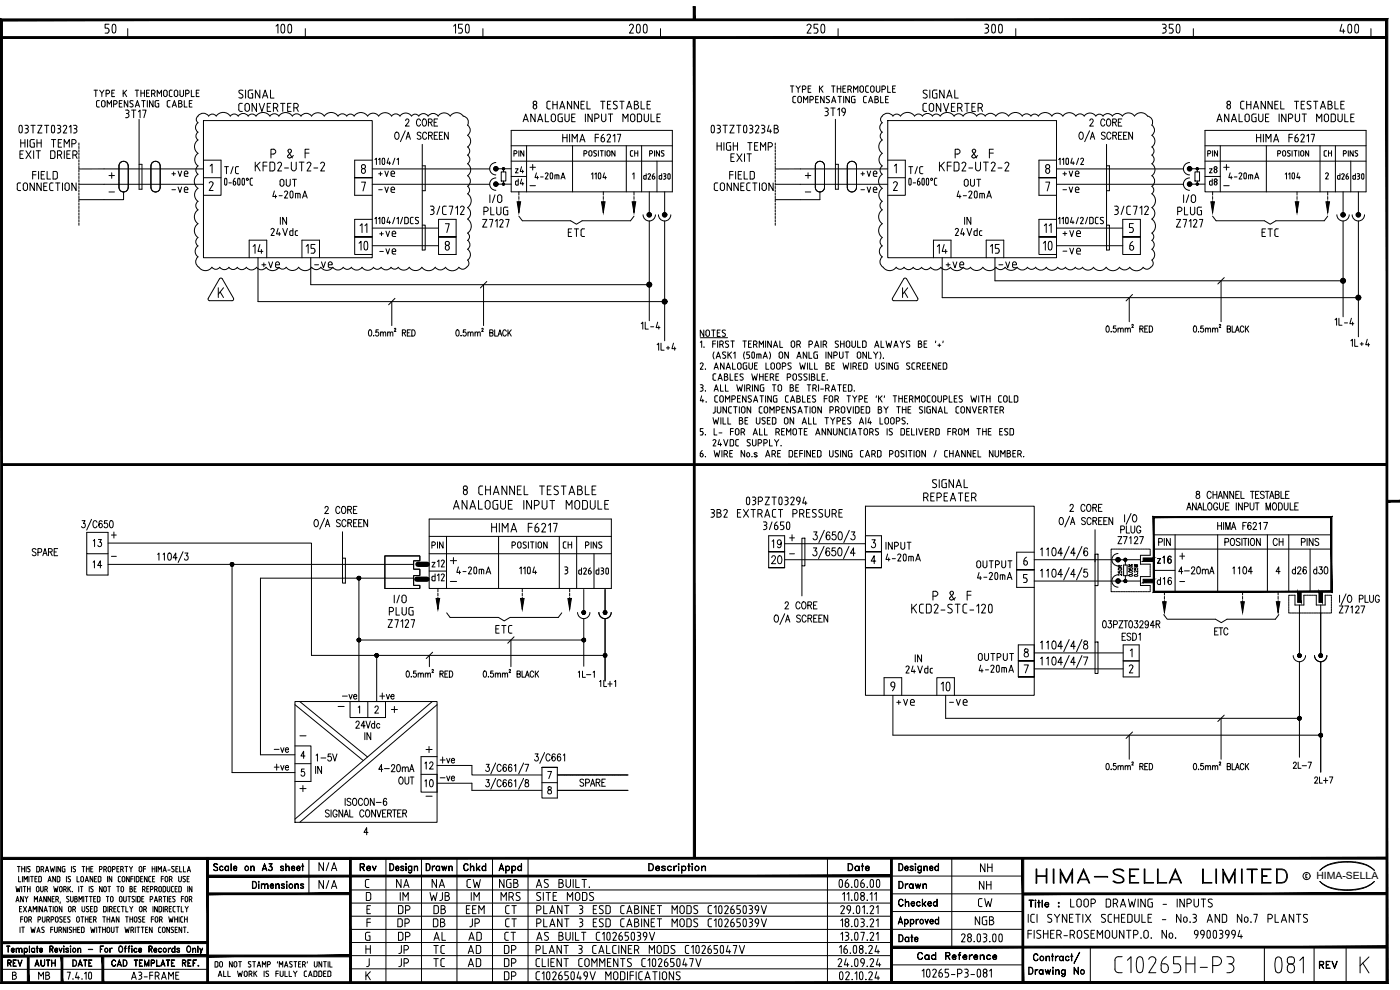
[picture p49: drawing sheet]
<svg xmlns="http://www.w3.org/2000/svg" width="420mm" height="297mm" viewBox="0 0 420 297" stroke-linecap="round" stroke-linejoin="round" font-family="sans-serif">
<defs><g id="words">
<g font-size="11.9">
<text x="26.5" y="13.4">50</text>
<text x="77.3" y="13.4">100</text>
<text x="132.6" y="13.4">150</text>
<text x="183.8" y="13.4">200</text>
<text x="239.2" y="13.4">250</text>
<text x="290.3" y="13.4">300</text>
<text x="345.7" y="13.4">350</text>
<text x="397.2" y="13.4">400</text>
<text x="102" y="78.7">10</text>
<text x="307.6" y="78.7">10</text>
<text x="276.9" y="211">10</text>
</g>
<text font-size="9.3" x="176.4" y="175.3">d30</text>
<g font-size="8.4">
<text x="195.8" y="56.4">d30</text>
<text x="403.9" y="56.4">d30</text>
<text x="263.2" y="209.2">9</text>
</g>
<text font-size="7.9" x="310.1" y="266.3">HIMA-SELLA LIMITED</text>
<g font-size="6.2">
<text x="75.8" y="52.6">KFD2-UT2-2</text>
<text x="80.4" y="48.7">P &amp; F</text>
<text x="281.2" y="52.6">KFD2-UT2-2</text>
<text x="285.8" y="48.7">P &amp; F</text>
<text x="75.1" y="77.3">14</text>
<text x="280.5" y="77.3">14</text>
<text x="301.3" y="77.3" transform="rotate(-90 301.3 77.3)">15</text>
<text x="135.1" y="154.2">ANALOGUE INPUT MODULE</text>
<text x="306.2" y="171.1">6</text>
<text x="279" y="181.3">P &amp; F</text>
</g>
<g font-size="5.7">
<text x="70.2" y="30.7">SIGNAL</text>
<text x="70.9" y="34.6">CONVERTER</text>
<text x="159.1" y="33.9">8 CHANNEL TESTABLE</text>
<text x="275.9" y="30.7">SIGNAL</text>
<text x="276.2" y="34.6">CONVERTER</text>
<text x="367.2" y="33.9">8 CHANNEL TESTABLE</text>
<text x="36.7" y="36.7">3T17</text>
<text x="5.3" y="45.5">HIGH TEMP</text>
<text x="218.4" y="49.7">EXIT</text>
<text x="80.1" y="72">24Vdc</text>
<text x="285.4" y="72">24Vdc</text>
<text x="95.6" y="77.3" transform="rotate(-90 95.6 77.3)">15</text>
<text x="169.7" y="72.3">ETC</text>
<text x="377.8" y="72.3">ETC</text>
<text x="138.3" y="149.6">8 CHANNEL TESTABLE</text>
<text x="278.3" y="147.5">SIGNAL</text>
<text x="276.2" y="151.7">REPEATER</text>
<text x="212.4" y="156.3">3B2 EXTRACT PRESSURE</text>
<text x="31.8" y="171.8" transform="rotate(-90 31.8 171.8)">14</text>
<text x="230.7" y="170.4">20</text>
<text x="346.4" y="170.4">z16</text>
<text x="116.1" y="185.9">PLUG</text>
<text x="147.8" y="191.2">ETC</text>
<text x="270.6" y="203.2">24Vdc</text>
<text x="94.9" y="262.5">N/A</text>
<text x="293.5" y="262.8">NH</text>
<text x="94.9" y="267.8">N/A</text>
<text x="118.2" y="267.4">NA</text>
<text x="128.8" y="267.4">NA</text>
<text x="139.3" y="267.4">CW</text>
<text x="148.9" y="267.4">NGB</text>
<text x="293.2" y="268.1">NH</text>
<text x="118.5" y="275.5">DP</text>
<text x="129.5" y="275.5">DB</text>
<text x="139" y="275.5">EEM</text>
<text x="149.6" y="271.3">MRS</text>
<text x="151" y="275.5">CT</text>
<text x="159.8" y="271.3">SITE MODS</text>
<text x="292.8" y="273.4">CW</text>
<text x="320.3" y="273.4">LOOP DRAWING - INPUTS</text>
<text x="118.5" y="279.4">DP</text>
<text x="129.1" y="279.4">DB</text>
<text x="139.7" y="279.4">JP</text>
<text x="151" y="279.4">CT</text>
<text x="291.7" y="278.7">NGB</text>
<text x="118.5" y="283.3">DP</text>
<text x="129.5" y="283.3">AL</text>
<text x="139.7" y="283.3">AD</text>
<text x="150.6" y="283.3">CT</text>
<text x="118.5" y="291.4">JP</text>
<text x="129.5" y="291.4">TC</text>
<text x="139.7" y="291.4">AD</text>
<text x="150.6" y="291.4">DP</text>
<text x="150.6" y="295.3">DP</text>
</g>
<g font-size="5.3">
<text x="214.5" y="46.2">HIGH TEMP</text>
<text x="4.9" y="48.7">EXIT DRIER</text>
<text x="66.7" y="53.3">T/C</text>
<text x="153.8" y="53.3">z4</text>
<text x="272" y="53.3">T/C</text>
<text x="361.9" y="53.3">z8</text>
<text x="83.3" y="57.1">OUT</text>
<text x="288.6" y="57.1">OUT</text>
<text x="144.3" y="65.6">PLUG</text>
<text x="352.4" y="65.6">PLUG</text>
<text x="111.5" y="70.9" transform="rotate(-90 111.5 70.9)">11</text>
<text x="316.8" y="70.9" transform="rotate(-90 316.8 70.9)">11</text>
<text x="191.6" y="99.8">1L-4</text>
<text x="399.7" y="98.8">1L-4</text>
<text x="404.6" y="105.1">1L+4</text>
<text x="335.5" y="161.2">PLUG</text>
<text x="8.8" y="167.9">SPARE</text>
<text x="27.2" y="165.1">13</text>
<text x="168.3" y="165.8">CH</text>
<text x="230.7" y="165.5">19</text>
<text x="264.9" y="166.2">INPUT</text>
<text x="334.8" y="164.4">Z7127</text>
<text x="381.4" y="164.7">CH</text>
<text x="172.9" y="173.6">d26</text>
<text x="292.1" y="171.4">OUTPUT</text>
<text x="352.8" y="173.6">4-20mA</text>
<text x="369" y="173.6">1104</text>
<text x="387" y="173.6">d26</text>
<text x="393.3" y="173.6">d30</text>
<text x="346.4" y="176.7">d16</text>
<text x="401.1" y="185.2">Z7127</text>
<text x="335.8" y="193.3">ESD1</text>
<text x="292.8" y="199.3">OUTPUT</text>
<text x="105.8" y="219.8">24Vdc</text>
<text x="81.5" y="232.5">+ve</text>
<text x="93.8" y="229.7">1-5V</text>
<text x="112.9" y="232.8">4-20mA</text>
<text x="126.6" y="232.1">12</text>
<text x="118.9" y="236.4">OUT</text>
<text x="126.6" y="237.4">10</text>
<text x="173.2" y="237.1">SPARE</text>
<text x="107.2" y="262.5">Rev</text>
<text x="127" y="262.5">Drawn</text>
<text x="138.3" y="262.5">Chkd</text>
<text x="253.6" y="262.5">Date</text>
<text x="268.8" y="267.8">Drawn</text>
<text x="119.2" y="271.3">IM</text>
<text x="128.1" y="271.3">WJB</text>
<text x="140.4" y="271.3">IM</text>
<text x="268.8" y="273">Checked</text>
<text x="118.5" y="287.2">JP</text>
<text x="129.5" y="287.2">TC</text>
<text x="139.7" y="287.2">AD</text>
<text x="150.6" y="287.2">DP</text>
<text x="268.8" y="283.6">Date</text>
<text x="274.5" y="289.3">Cad Reference</text>
<text x="395.1" y="291.7">REV</text>
<text x="10.6" y="294.9">MB</text>
<text x="38.5" y="294.9">A3-FRAME</text>
</g>
<g font-size="4.9">
<text x="236.4" y="28.9">TYPE K THERMOCOUPLE</text>
<text x="194" y="48">PINS</text>
<text x="402.2" y="48">PINS</text>
<text x="50.8" y="54.3">+ve</text>
<text x="112.9" y="54.3">+ve</text>
<text x="153.8" y="56.8">d4</text>
<text x="192.3" y="55">d26</text>
<text x="257.5" y="54.3">+ve</text>
<text x="318.2" y="54.3">+ve</text>
<text x="361.9" y="56.8">d8</text>
<text x="400.4" y="55">d26</text>
<text x="87.1" y="68.4" transform="rotate(-90 87.1 68.4)">IN</text>
<text x="292.5" y="68.4" transform="rotate(-90 292.5 68.4)">IN</text>
<text x="113.2" y="77.6">-ve</text>
<text x="113.2" y="72.3">+ve</text>
<text x="318.2" y="77.6">-ve</text>
<text x="318.2" y="72.3">+ve</text>
<text x="77.6" y="81.5">+ve</text>
<text x="93.5" y="81.5">-ve</text>
<text x="282.9" y="81.5">+ve</text>
<text x="298.8" y="81.5">-ve</text>
<text x="277.6" y="199.7" transform="rotate(-90 277.6 199.7)">IN</text>
<text x="113.2" y="211">+ve</text>
<text x="268.1" y="212.7">+ve</text>
<text x="284" y="212.7">-ve</text>
<text x="112.5" y="223.3" transform="rotate(-90 112.5 223.3)">IN</text>
<text x="97.7" y="233.2" transform="rotate(-90 97.7 233.2)">IN</text>
<text x="131.2" y="230">+ve</text>
<text x="387.3" y="231.8">2L-7</text>
<text x="1.4" y="291">REV</text>
<text x="9.5" y="291">AUTH</text>
<text x="20.8" y="291">DATE</text>
</g>
<g font-size="4.4">
<text x="153.5" y="48">PIN</text>
<text x="188.4" y="48">CH</text>
<text x="361.6" y="48">PIN</text>
<text x="396.5" y="48">CH</text>
<text x="50.8" y="58.9">-ve</text>
<text x="112.9" y="58.9">-ve</text>
<text x="257.5" y="58.9">-ve</text>
<text x="318.2" y="58.9">-ve</text>
<text x="102" y="211">-ve</text>
<text x="81.5" y="226.8">-ve</text>
<text x="131.2" y="235.7">-ve</text>
</g>
<text font-size="3" x="395.1" y="263.8">HIMA-SELLA</text>
<g font-size="2.6">
<text x="236" y="167.6">-</text>
<text x="32.5" y="168.3">-</text>
<text x="353.1" y="175.7">-</text>
<text x="100.5" y="213.1">-</text>
<text x="89.3" y="221.9">-</text>
<text x="127" y="240.2">-</text>
</g>
</g></defs>
<!-- layer: 00-DRG_FRAME -->
<g fill="none" stroke="#000" stroke-width=".3">
<path d="M23.7 55.3h7.5M23.7 49.9v.7M23.7 50.9v.7M23.7 51.9v.7M23.7 52.9v.7M23.7 53.9v.7M23.7 54.9v.7M23.7 55.9v.7M23.7 56.9v.7M23.7 57.9v.7M23.7 58.9v.7M31.2 50.7h-7.5"/>
<path d="M31.2 59.9h-7.5v.7M232.7 55.3h7.5M232.7 47.9v.7M232.7 48.9v.7M232.7 49.9v.7M232.7 50.9v.7M232.7 51.9v.7M232.7 52.9v.7M232.7 53.9v.7M232.7 54.9v.7M232.7 55.9v.7M232.7 56.9v.7"/>
<path d="M232.7 57.9v.7M232.7 58.9v.7M240.2 50.7h-7.5M240.2 59.9h-7.5v.7M23.7 60.9v.7M23.7 61.9v.7M23.7 62.9v.7M23.7 63.9v.7M23.7 64.9v.7M23.7 65.9v.7M23.7 66.9v.7M77.4 77.3v13.2"/>
<path d="M93.3 77.3v8.1M111.7 68.4h19.9M111.7 73.7h19.9M136.9 65.8v10.6M232.7 60.9v.7M232.7 61.9v.7M232.7 62.9v.7M232.7 63.9v.7M232.7 64.9v.7M232.7 65.9v.7M232.7 66.9v.7M282.8 77.3v12"/>
<path d="M298.6 77.3v7M317.1 68.4h19.9M317.1 73.7h19.9M342.2 65.8v10.6M32.4 162.9h61.1v33.7M32.4 169.3h91.7M69.6 169.3v62.5M107.7 173.5v37M124.1 170.7l.1 .1M124.1 172.8l.1 2.8M124.1 173.5h-45.9v53M124.1 168.3v2.4"/>
<path d="M124.2 168.3h-.1M124.2 172.7h-.1M124.2 168.3h1.7M124.2 170.8h1.7M124.2 172.7h1.7M124.2 175.6h1.7M125.9 170.8v1.9M125.9 175.6l.1 .1M126 168.2v-1.4h-10.5v9.8h10.4M126 168.2l-.1 .1M126 176.5v.1M126 175.7v.8"/>
<path d="M268 208.6v12M283.8 208.6v6.9M5.2 260h.8M5.6 260v1.6M6.5 260v1.6M7.3 260v1.6M7.8 260v1.6M12.7 260l.4 .4-.4 .5M12.7 260h-.4v1.6M15.1 260l.3 1.6 .3-1.1 .4 1.1 .3-1.6M16.9 260v1.6M18.2 260v1.6l-.8-1.6v1.6"/>
<path d="M19.5 260l-.8 .1 .1 1.5h.7v-.9h-.3M21.4 260v1.6M24.6 260h.8M25 260v1.6M25.9 260v1.6M26.8 260v1.6M27.9 260h-.7v1.6h.7M31.5 260l.5 .4-.5 .5M31.6 260h-.4v1.6M35.7 260h-.6v1.6h.6M37.5 260h.8M37.9 260v1.6"/>
<path d="M38.8 260l.5 .7v.9M39.8 260l-.5 .7M43.7 260h-.6v1.6M45.7 260v1.6M46.5 260v1.6M47 260v1.6M53.4 260h-.6v1.6h.6M53.9 260v1.6h.7M55.1 260v1.6h.6M64.3 259.2l.6-.1 .4 .3-.4-.2-.7 .2 .1 .4 1 .6-.1 .8h-.7l-.4-.3 .4 .3 .8-.3-.2-.6-.9-.5zM66.1 259.9l.5-.1 .2 .4v-.2a.57 .57 0 0 0-.9 .5 .57 .57 0 0 0 .9 .6l.1-.2a.66 .66 0 0 1-1 .1 .66 .66 0 0 1 .2-1.1zM67.7 259.9l.5-.1 .3 .3-.3-.2a.61 .61 0 0 0-.7 .6 .61 .61 0 0 0 .7 .7l.3-.3a.66 .66 0 0 1-1 .1 .66 .66 0 0 1 .2-1.1z"/>
<path d="M68.5 259.8l.1 1.4zM69.3 259.1l.1 2.1zM75.2 259.8l.1 1.4zM75.6 259.9h.6l.1 1.3-.2-1.2-.3-.1-.5 .3zM79.4 259.1l.7 2.1-.7-1.8-.7 1.8zM81.1 259.9a.65 .65 0 0 1 .7 .5 .65 .65 0 0 1-.5 .8 .65 .65 0 0 1-.8-.4h.1a.57 .57 0 0 0 .9 .3l.2-.4M81.6 259.2l-.9-.1h1l-.6 .9M81.6 259.1l-.6 .9 .5 .1 .2 .3M84.3 259.9v.4M84.9 259.9l.2 .2a.52 .52 0 0 0-.5-.3 .52 .52 0 0 0-.4 .3l.8 .6M85.7 259.1l.1 2.1zM86.1 259.9h.6l.1 1.3-.2-1.2-.3-.1-.5 .3z"/>
<path d="M90.5 259.8l.6 .1zM90.8 259.1l.1 2.1zM92.7 257.5v10.7M115.8 257.5v37.3M117 259.1a1.08 1.08 0 0 1 1.2 1.1 1.08 1.08 0 0 1-1.2 1zM117.1 259.2a.97 .97 0 0 1 1 1 .97 .97 0 0 1-1 .9zM120.4 259.9v.4M121 259.9l.2 .2-.3-.3-.7 .3 .9 .6M121.8 259.1l.1 .3zM121.8 259.2h.1M121.8 259.8l.1 1.4zM122.7 259.9l.5-.1 .3 .3-.3-.2a.6 .6 0 0 0-.6 .6 .6 .6 0 0 0 .6 .6l.3-.2a.66 .66 0 0 1-1 0 .66 .66 0 0 1 .2-1z"/>
<path d="M123.5 259.8v1.8l-.6 .4-.3-.4 .4 .3 .4-.3zM124.3 259.8l.1 1.4zM124.7 259.9h.6v1.3v-1l-.3-.3-.6 .3zM126.5 257.5v37.3M137.1 257.5v37.3M147.8 257.5v37.3M150.5 259.1l.7 2.1-.7-1.8-.7 1.8zM151.8 259.8v2.2zM153.6 259.8l.1 2.2zM153.9 259.9a.65 .65 0 0 1 .8 .3 .65 .65 0 0 1-.1 .8 .65 .65 0 0 1-.9-.1l.4 .2a.6 .6 0 0 0 .6-.6 .6 .6 0 0 0-.6-.6l-.4 .2zM155.6 259.9l.5-.1 .3 .3-.3-.2a.6 .6 0 0 0-.7 .6 .6 .6 0 0 0 .7 .6l.3-.2a.67 .67 0 0 1-1 .1 .67 .67 0 0 1 .2-1.1zM156.4 259.1l.1 2.1z"/>
<path d="M158.5 257.5v37.3M194.7 259.1h.7a1.14 1.14 0 0 1 .8 1.1 1.14 1.14 0 0 1-.8 1h-.7zM194.8 259.2a1.05 1.05 0 0 1 1.2 .6 1.05 1.05 0 0 1-.3 1.3h-.9zM198.8 259.9v.4M199.5 259.9l.2 .2-.4-.3-.7 .3 1 .6M202.2 259.8l.1 1.4zM203.6 259.1l.2 .1-.1 .2zM203.6 259.2h.1M203.6 259.8l.1 1.4zM204.6 259.8v2.2zM206.4 259.8l.7 .1zM206.7 259.1l.1 2.1z"/>
<path d="M207.7 259.1l.2 .1-.1 .2zM207.7 259.2h.1M207.7 259.8l.1 1.4zM210.5 259.8l.1 1.4zM248.3 257.5v37.3M269.7 259.1a1.08 1.08 0 0 1 1.3 1.1 1.08 1.08 0 0 1-1.3 1zM269.8 259.2a.97 .97 0 0 1 1.1 1 .97 .97 0 0 1-1.1 .9zM273.3 259.9v.4M273.9 259.9l.2 .2-.4-.3-.6 .3 .9 .6M274.7 259.1l.1 .3zM274.7 259.2h.1M274.7 259.8l.1 1.4z"/>
<path d="M275.7 259.9l.4-.1 .4 .3-.4-.2a.6 .6 0 0 0-.6 .6 .6 .6 0 0 0 .6 .6l.4-.2a.67 .67 0 0 1-1.1 .1 .67 .67 0 0 1 .3-1.1zM276.5 259.8v1.8l-.7 .4-.3-.4 .4 .3 .5-.3zM277.3 259.8v1.4zM277.6 259.9h.6l.1 1.3-.2-1.2-.3-.1-.5 .3zM280.8 259.9l.4-.1 .4 .3-.4-.2a.6 .6 0 0 0-.6 .6 .6 .6 0 0 0 .6 .6l.4-.2a.67 .67 0 0 1-1.1 .1 .67 .67 0 0 1 .3-1.1zM281.6 259.1l.1 2.1zM285.6 257.5v26.7M399.5 259.1a18.8 18.8 0 0 1 9.6 0M399.5 259.1l-1.8 .8-1.6 1.3a10.9 10.9 0 0 1 8.2-2.5l2.5 .1 2.5 .5M409.1 259.1l1.8 .8 1.6 1.3-1.5-1.1-1.7-.8M4.8 266l.3 1.6 .3-1.1 .3 1.1 .4-1.6M4.8 270.6l.4-1.6 .5 1.6"/>
<path d="M4.9 270.2h.7M5.6 263v1.6h.6M5.9 272.7h.5M6 278.2v1.6M6.2 275.8h.7M6.5 278.2h.8M6.5 266v1.6M6.5 272h-.6v1.6h.6M6.5 260.7h.8M6.7 263v1.6M6.9 275.1h-.7v1.6M6.9 278.2v1.6"/>
<path d="M7 269v1.6l-.8-1.6v1.6M7 266h.8M7 272l1 1.6M7.2 264.6v-1.6l.5 .9 .5-.9v1.6M7.4 266v1.6M7.5 269l.4 .7v.9M7.5 275.1l.6 .2v1.2a.41 .41 0 0 1-.5 .2 .41 .41 0 0 1-.3-.5zM8 272l-1 1.6M8.3 266v1.6M8.3 266.7h.7M8.4 269l-.5 .7M8.5 260.6l.4 .3a.42 .42 0 0 1 0 .6 .42 .42 0 0 1-.6 0"/>
<path d="M8.5 273.6l.5-1.6 .5 1.6M8.6 276l.8-.3-.1-.6h-.7v1.6M8.6 273.1h.7M8.7 263v1.6M9 260h-.6l.1 .6M9 266v1.6M9.1 276l.4 .7M9.2 263h.8M9.3 278.2l.3 1.6 .3-1.1 .3 1.1 .4-1.6M9.6 263v1.6M9.9 273.6v-1.6l.5 .9 .5-.9v1.6M10.3 270.6v-1.6l.5 .9 .4-.9v1.6"/>
<path d="M10.5 263.7h.5M11.1 279.8l.5-1.6 .4 1.6M11.1 266l.6 .2v1.2a.37 .37 0 0 1-.4 .2 .37 .37 0 0 1-.3-.2l-.1-1zM11.1 263h-.6v1.6h.6M11.2 279.4h.7M11.4 272v1.6M11.4 276l.8-.3-.2-.6h-.6v1.6M11.7 270.6l.5-1.6 .5 1.6M11.8 260.3l-.2-.3h-.6v1.6h.6l.2-.4M11.8 260.3v.9M11.9 270.2h.6M12.2 266v1.4a.37 .37 0 0 0 .4 .2 .37 .37 0 0 0 .3-.2l.1-1.4"/>
<path d="M12.3 260.9h.4M12.4 263.3l-.1-.3h-.7v1.6l.8-.2v-1.1M12.7 272v1.6l-.8-1.6v1.6M12.7 275.1v1.2M12.8 260.9l.3 .7M13.2 273.6l.5-1.6 .5 1.6M13.3 278.3l-.5-.1-.3 .2 .1 .3 .5 .4a.42 .42 0 0 1 .1 .6 .42 .42 0 0 1-.7 0M13.4 273.1h.6M13.5 266.9h.3M13.5 275.1v1.4a.41 .41 0 0 1-.5 .2 .41 .41 0 0 1-.3-.5M13.6 261.6l.5-1.6 .5 1.6M13.8 261.1h.6"/>
<path d="M13.8 266l.4 .4-.4 .5M13.8 266h-.3v1.6M13.9 269v1.6l-.8-1.6v1.6M13.9 266.9l.3 .7M14 276l.8-.3-.2-.6h-.6v1.6M14.4 264.6l.5-1.6 .5 1.6M14.5 276l.3 .7M14.6 264.1h.6M14.7 272h.8M15.1 272v1.6M15.2 269v1.6l-.8-1.6v1.6M15.2 278.9h.7"/>
<path d="M15.3 276l.8-.3-.2-.6h-.6v1.6M15.7 269.7h.4M15.9 278.2h-.7v1.6M16 272v1.6M16.1 266l.3 1.6 .4-1.1 .3 1.1 .3-1.6M16.3 269h-.6v1.6h.6M16.4 278.2v1.4a.41 .41 0 0 0 .5 .2 .41 .41 0 0 0 .3-.4v-1.2M16.4 273.1l.1 .3a.41 .41 0 0 0 .5 .2 .41 .41 0 0 0 .3-.5M16.5 273.1v-.9a.41 .41 0 0 1 .5-.2 .41 .41 0 0 1 .3 .4v.7M16.6 275.5l.1-.2a.39 .39 0 0 1 .3-.3 .39 .39 0 0 1 .4 .3v1.2a.41 .41 0 0 1-.5 .2 .41 .41 0 0 1-.3-.5M16.6 275.5v.8M16.7 263v1.6l-.8-1.6v1.6"/>
<path d="M16.8 269.9l.7-.3-.1-.6h-.6v1.6M17.2 269.9l.3 .7M17.7 279.1l.7-.2-.1-.7h-.6v1.6M18 263.3l-.2-.3h-.6v1.6l.7-.2 .1-1.1M18.1 266l.5 .2v1.2a.37 .37 0 0 1-.3 .2 .37 .37 0 0 1-.4-.2v-1zM18.1 270.6l-.1 .4M18.2 279.1l.3 .7M18.6 272v1.6l-.8-1.6v1.6M18.7 275.1h-.5l-.3 .2 .1 .3 .5 .4a.42 .42 0 0 1 .1 .6 .42 .42 0 0 1-.7 0M19.1 266.9l.7-.2-.1-.7h-.6v1.6M19.2 275.8h.4M19.6 266.9l.3 .7"/>
<path d="M19.8 278.2v1.6l-.8-1.6v1.6M19.8 275.1h-.6v1.6h.6M19.9 263v1.6M20.1 269h.6M20.1 269v.5l.4 .4a.42 .42 0 0 1 .1 .6 .42 .42 0 0 1-.6 0M20.3 278.2v1.6M20.4 266v1.6M20.4 264.5l.4 .1M20.5 273.1l.1 .3a.41 .41 0 0 0 .5 .2 .41 .41 0 0 0 .3-.5M20.6 273.1v-.9a.41 .41 0 0 1 .5-.2 .41 .41 0 0 1 .3 .4v.7M20.6 266.6l.6 1M21 275.1h-.4l-.3 .2 .1 .3 .5 .4a.42 .42 0 0 1 0 .6 .42 .42 0 0 1-.6 0"/>
<path d="M21.1 263l-.4-.1-.3 .3 .1 .3 .7 .6-.4 .5M21.2 269v1.4a.37 .37 0 0 0 .4 .2 .37 .37 0 0 0 .3-.2l.1-1.4M21.2 266l-.8 .9M21.5 278.3l-.4-.1-.3 .2v.3l.5 .4a.42 .42 0 0 1 .1 .6 .42 .42 0 0 1-.6 0M21.7 267.5h.1M21.8 272.9l.8-.3-.1-.6h-.7v1.6M22 278.2v1.6M22 278.9h.8M22.1 260.6l.4 .3a.42 .42 0 0 1 .1 .6 .42 .42 0 0 1-.7 0M22.4 272.9l.3 .7M22.4 269l.7 .1v.4l-.3 .2 .4 .4-.4 .5h-.4zM22.4 269.7h.4"/>
<path d="M22.7 260h-.7l.1 .6M22.8 278.2v1.6M23.1 263v1.6h.7M23.2 275.1l.6 .2v1.2a.41 .41 0 0 1-.5 .2 .41 .41 0 0 1-.3-.5zM23.3 278.9h.5M23.6 266v1.6M23.7 270.6v-1.6l.5 .9 .5-.9v1.6M24 278.2h-.7v1.6h.7M24.1 266h.8M24.2 264.1l.1 .3a.41 .41 0 0 0 .5 .2 .41 .41 0 0 0 .3-.5M24.3 264.1v-.9a.41 .41 0 0 1 .5-.2 .41 .41 0 0 1 .3 .4v.7M24.3 275.1h.8"/>
<path d="M24.5 266v1.6M24.6 273.1l.1 .3a.41 .41 0 0 0 .5 .2 .41 .41 0 0 0 .2-.5M24.6 272v1.1M24.7 275.1v1.6M25.1 269v1.6M25.3 279.4l-.2 .4h-.7v-1.6l.8 .2 .1 1M25.4 272v1.1M25.6 264.6l.5-1.6 .4 1.6M25.6 269h.8M25.6 275.1v1.6M25.6 275.8h.8M25.7 264.1h.7"/>
<path d="M25.9 260.7h.9M26 269v1.6M26 272h.6M26 272v.5l.5 .4a.43 .43 0 0 1 .1 .6 .43 .43 0 0 1-.7 0M26.4 275.1v1.6M26.8 266v1.6M26.9 269h.7M26.9 275.8h.5M27.2 272.7h.4M27.2 278.2l.3 1.6 .4-1.1 .3 1.1 .3-1.6M27.2 267.5l.4 .1M27.2 269v1.6"/>
<path d="M27.2 260.7h.5M27.6 275.1h-.7v1.6h.7M27.8 272h-.6v1.6h.6M27.9 263v1.6l-.9-1.6v1.6M27.9 266h-.4l-.2 .2v.3l.7 .6-.4 .5M28 276l.8-.3-.1-.6h-.7v1.6M28.1 269.7h.5M28.3 263.7h.5M28.5 276l.4 .7M28.7 269h-.6v1.6h.6M28.8 273.6l.3-.4v-1.1l-.8-.1v1.6h.5M29 263h-.7v1.6h.7"/>
<path d="M29 278.2v1.6M29.2 269l.8 .1-.2 1.5h-.6zM29.5 278.2h.8M29.8 260.9l.8-.3-.2-.6h-.6v1.6M29.9 278.2v1.6M30.3 263.3l-.2-.3h-.6v1.6l.7-.2 .1-1.1M30.6 266v1.6l-.8-1.6v1.6M30.8 278.2v1.6M30.8 278.9h.8M30.8 275.1h.8M31.2 260.9h.4M31.2 275.1v1.6"/>
<path d="M31.3 266l.5 .2v1.2a.37 .37 0 0 1-.3 .2 .37 .37 0 0 1-.3-.2l-.1-1zM31.5 272l.4 .3-.1 1.1-.3 .2M31.6 272h-.5v1.6h.5M31.6 278.2v1.6M31.6 260.9l.4 .7M31.9 269h.8M32.1 275.1v1.6M32.1 275.8h.8M32.3 263v1.6M32.3 278.2l.6 .2v1.2a.41 .41 0 0 1-.5 .2 .41 .41 0 0 1-.3-.4zM32.3 269v1.6M32.4 272v1.6"/>
<path d="M32.4 266h.8M32.4 261.1l.1 .3a.41 .41 0 0 0 .5 .2 .41 .41 0 0 0 .3-.5M32.4 261.1l.1-.9a.41 .41 0 0 1 .5-.2 .41 .41 0 0 1 .3 .4v.7M32.8 266v1.6M32.9 272.9l.7-.3-.1-.6h-.6v1.6M32.9 275.1v1.6M33.4 272.9l.3 .7M33.4 278.2l.1 1.4a.41 .41 0 0 0 .4 .2 .41 .41 0 0 0 .3-.4v-1.2M33.4 276.7l.5-1.6 .5 1.6M33.5 263v1.6l-.8-1.6v1.6M33.6 276.3h.6M33.8 260.9l.7-.3-.1-.6h-.6v1.6"/>
<path d="M33.9 269.4v-.2a.37 .37 0 0 0-.4-.2 .37 .37 0 0 0-.3 .2v1.2a.37 .37 0 0 0 .3 .2 .37 .37 0 0 0 .4-.2v-.3M34 269.4v.8M34.2 272.7h.4M34.7 278.2h.8M34.8 272h-.6v1.6h.6M35.1 266h.7M35.1 260.7h.5M35.1 278.2v1.6M35.5 266v1.6M35.5 263.3v1.1l.3 .2M35.6 273.6h.4M35.7 275.1v1.6l-.8-1.6v1.6"/>
<path d="M35.8 262.9l-.3 .4M35.8 263h.4M35.8 264.6h.4M36 272h-.5l-.2 .3 .1 1.1 .2 .2M36 269l.6 .2v1.2a.37 .37 0 0 1-.4 .2 .37 .37 0 0 1-.3-.2l-.1-1zM36.2 260.9l.8-.3-.2-.6h-.6v1.6M36.4 272h.9M36.6 264.1l.1 .3a.41 .41 0 0 0 .5 .2 .41 .41 0 0 0 .3-.5M36.6 263.4l.1-.2a.41 .41 0 0 1 .5-.2 .41 .41 0 0 1 .3 .4v.7M36.7 263.4v.7M36.7 260.9l.3 .7M36.9 272v1.6"/>
<path d="M37.1 266.4l-.1-.2a.37 .37 0 0 0-.3-.2 .37 .37 0 0 0-.3 .2v1.2a.37 .37 0 0 0 .3 .2 .37 .37 0 0 0 .3-.2l.1-.3M37.1 269l.1 1.4a.37 .37 0 0 0 .3 .2 .37 .37 0 0 0 .3-.2l.1-1.4M37.1 266.4v.8M37.5 278.2l.3 1.6 .3-1.1 .4 1.1 .3-1.6M37.7 275.1h.8M37.8 272v1.6h.6M38.1 275.1v1.6M38.4 269h.8M38.8 269v1.6M38.8 263v1.6l-.8-1.6v1.6M38.9 272l.5 .7v.9M39 266l.6 .1v.4l-.2 .2 .4 .4-.4 .5h-.4z"/>
<path d="M39 275.1v1.6M39 266.7h.4M39 275.8h.8M39.3 263.7h.6M39.3 279.1l.7-.2-.1-.7h-.6v1.6M39.8 279.1l.3 .7M39.8 275.1v1.6M39.9 272l-.5 .7M39.9 263h-.6v1.6M40.3 266.7h.4M40.3 269h-.4l-.3 .2 .1 .3 .5 .4a.42 .42 0 0 1 0 .6 .42 .42 0 0 1-.6 0M40.4 263v1.6"/>
<path d="M40.5 275.1l.5 .2v1.2a.41 .41 0 0 1-.4 .2 .41 .41 0 0 1-.3-.5zM40.6 278.2v1.6M40.8 269v1.6M40.9 266h-.6v1.6h.6M41.1 278.2h.8M41.4 262.9l.3 .4M41.4 263h-.5v1.6h.5M41.5 278.2v1.6M41.6 276.6l.4 .1M41.7 263.3v1.1l-.3 .2M41.7 261.1l.1 .3a.41 .41 0 0 0 .5 .2 .41 .41 0 0 0 .3-.5M41.7 260.4l.1-.2a.41 .41 0 0 1 .5-.2 .41 .41 0 0 1 .3 .4v.7"/>
<path d="M41.8 269l.3 .3-.1 1.1-.2 .2M41.8 269h-.5v1.6h.5M41.8 275.7l.5 .5-.3 .5M41.8 260.4v.7M41.8 273.1l.1 .3a.41 .41 0 0 0 .5 .2 .41 .41 0 0 0 .3-.5M41.8 273.1l.1-.9a.41 .41 0 0 1 .5-.2 .41 .41 0 0 1 .3 .4v.7M42.2 263.7h.5M42.3 275.1h-.7l.1 .6M42.4 278.2h.8M42.5 269.7h.5M42.8 266.9h.4l.4 .7M42.8 278.2v1.6"/>
<path d="M42.8 275.8h.5M42.9 263h-.7v1.6h.7M43.1 260.7h.6M43.1 272.9l.8-.3-.2-.6h-.6v1.6M43.2 266l.4 .4-.4 .5M43.2 266h-.4v1.6M43.2 269h-.7v1.6h.7M43.5 275.1h-.7v1.6h.7M43.6 272.9l.4 .7M43.7 278.9h.5M44 266.7h.5M44.2 263v1.6l-.9-1.6v1.6"/>
<path d="M44.3 278.2h-.6v1.6h.6M44.6 263.3l.1 1.1 .6 .2M44.7 266h-.7v1.6h.7M45.1 269.9l.7-.3-.1-.6h-.6v1.6M45.1 266.9l.8-.2-.2-.7h-.6v1.6M45.3 263h-.5l-.2 .3M45.4 275.8h.7M45.7 278.2v1.6l-.9-1.6v1.6M45.7 260.7h.8M45.8 263.7h.5M45.9 272v1.6M46.1 275.1h-.7v1.6"/>
<path d="M46.3 270.6l.5-1.6 .5 1.6M46.4 266.9l.7-.2-.1-.7h-.6v1.6M46.4 263h-.6v1.6h.6M46.5 270.2h.6M46.5 275.5l.1-.2a.39 .39 0 0 1 .4-.3 .39 .39 0 0 1 .3 .3v1.2a.41 .41 0 0 1-.5 .2 .41 .41 0 0 1-.3-.5M46.6 275.5v.8M46.9 266.9l.3 .7M47.2 272v1.6l-.8-1.6v1.6M47.5 261.6v-1.6l.4 .9 .6-.9v1.6M47.6 279.4l.1 .4h.6M47.8 269.9h.3M47.9 266l.5 .2v1.2a.37 .37 0 0 1-.3 .2 .37 .37 0 0 1-.4-.2v-1z"/>
<path d="M47.9 276h.4M48.1 269l.4 .4-.4 .5M48.1 269h-.3v1.6M48.2 273.6l.3-.4v-1.1l-.8-.1v1.6h.5M48.2 269.9l.3 .7M48.3 278.2l-.7 .2v1M48.3 275l.4 .5-.4 .5M48.3 275.1h-.4v1.6M48.4 276l.3 .7M48.4 263.7h.6M48.7 279.4l.1 .2a.41 .41 0 0 0 .5 .2 .41 .41 0 0 0 .3-.4M48.7 278.6l.1-.2a.41 .41 0 0 1 .5-.2 .41 .41 0 0 1 .3 .4"/>
<path d="M48.7 278.6v.8M48.9 261.6l.5-1.6 .5 1.6M49 269h.8M49 272v1.6M49 263h-.6v1.6M49.1 261.1h.6M49.4 269v1.6M49.5 272.9l.8-.3-.2-.6h-.6v1.6M49.5 264.1l.1 .3a.41 .41 0 0 0 .5 .2 .41 .41 0 0 0 .3-.5M49.6 264.1v-.9a.41 .41 0 0 1 .5-.2 .41 .41 0 0 1 .3 .4v.7M49.6 278.6v.8M49.7 266.3l-.2-.3h-.6v1.6l.6-.1 .2-.3"/>
<path d="M49.7 266.3v.9M50 272.9l.3 .7M50.2 266v1.4a.37 .37 0 0 0 .4 .2 .37 .37 0 0 0 .3-.2l.1-1.4M50.3 269v1.6M50.4 261.1h.7M50.7 275.1l.3 1.6 .3-1.1 .3 1.1 .3-1.6M50.7 269.7h.5M50.8 272.7h.5M50.8 263.9l.8-.3-.2-.6h-.6v1.6M50.9 278.2v1.6l-.8-1.6v1.6M51.3 263.9l.4 .7M51.4 269h-.7v1.6h.7"/>
<path d="M51.4 278.3v.4l.5 .4a.42 .42 0 0 1 .1 .6 .42 .42 0 0 1-.6 0M51.4 278.3h.7M51.5 272h-.7v1.6h.7M51.7 260.6l.4 .3a.43 .43 0 0 1 .1 .6 .43 .43 0 0 1-.7 0M52.1 266h-.5l-.1 .3v1.1l.6 .2M52.3 260h-.7l.1 .6M52.3 273.6h.3M52.4 269.9a.42 .42 0 0 1 0 .6 .42 .42 0 0 1-.6 0M52.4 275.1v1.6M52.4 275.8h.9M52.5 269h-.4l-.3 .2 .1 .3 .5 .4M52.6 266.7h.4"/>
<path d="M52.6 278.9h.5M52.6 272h-.5l-.2 .3 .1 1.1 .3 .2M52.8 260.7h.5M53.1 272h.8M53.2 266h-.6v1.6h.6M53.2 278.2h-.6v1.6h.6M53.3 275.1v1.6M53.5 272v1.6M53.6 264.1l.1 .3a.41 .41 0 0 0 .4 .2 .41 .41 0 0 0 .3-.5M53.6 263v1.1M53.7 275.1v1.6M54.4 272v1.6h.7"/>
<path d="M54.4 266.3l-.1-.3h-.6v1.6l.6-.1 .1-.3M54.4 263v1.1M54.4 266.3v.9M54.4 269.7h.7M54.5 278.2v1.6l-.8-1.6v1.6M54.9 275.1h-.5l-.2 .3 .1 1.1 .6 .2M54.9 264.5l.4 .1M55 278.2h.8M55.1 269h-.7v1.6M55.4 275.1v1.6M55.4 275.8h.8M55.4 278.2v1.6"/>
<path d="M55.5 263.9l.1 .4-.3 .3M55.5 269.4l.1-.2a.37 .37 0 0 1 .3-.2 .37 .37 0 0 1 .4 .2v1.2a.37 .37 0 0 1-.4 .2 .37 .37 0 0 1-.3-.2l-.1-.3M55.5 272l.5 .7v.9M55.6 269.4v.8M55.6 263l-.4-.1-.3 .3 .1 .3 .5 .4M56.2 263.7h.4M56.2 261.6l.5-1.6 .5 1.6M56.2 275.1v1.6M56.4 279.8h.1M56.3 266v1.6M56.3 261.1h.7M56.5 272l-.5 .7"/>
<path d="M56.8 263h-.6v1.6h.6M56.8 269.9h.4l.4 .7M57.2 269l.4 .4-.4 .5M57.2 269h-.4v1.6M57.6 266v1.6l-.8-1.6v1.6M70.1 260.4h.9l-.1-.4a.57 .57 0 0 0-.8 .5 .57 .57 0 0 0 .8 .6l.2-.2a.62 .62 0 0 1-.9 .1 .62 .62 0 0 1-.1-.9 .62 .62 0 0 1 .9-.1l.1 .5h-1M75.8 264.4a1.09 1.09 0 0 1 1.2 1.1 1.09 1.09 0 0 1-1.2 1.1zM75.9 264.5a.97 .97 0 0 1 1.1 1 .97 .97 0 0 1-1.1 1zM77.6 264.4l.1 .3zM77.6 264.5h.1M77.6 265.1l.1 1.5zM78.4 265.1l.1 1.5z"/>
<path d="M78.8 265.2h.6l.1 1.4-.2-1.2-.3-.2-.5 .4zM78.9 260.7h1M79 260.7h.8M79.7 265.2h.6l.2 1.4-.2-1.2-.4-.2-.4 .4zM80.6 260.9l.3 .3M81.2 265.8h.8v-.4a.57 .57 0 0 0-.9 .5 .57 .57 0 0 0 .9 .5l.1-.1a.62 .62 0 0 1-.8 0 .62 .62 0 0 1-.1-.8 .62 .62 0 0 1 .8-.1l.1 .5h-.9M81.3 260l.4 .5-.4 .7M82.7 265.1l.1 1.5zM83.1 265.2h.6l.1 1.4-.2-1.2-.3-.2-.5 .4zM84.2 261.1h.8M84.2 260.2l.9 .6-.3 .4h-.6v-.3l.1 .3M84.2 260h.8"/>
<path d="M84.5 266.4h.8M84.5 265.6l.8 .4 .1 .3a.52 .52 0 0 1-.5 .3 .52 .52 0 0 1-.5-.3l.2 .2M84.5 265.4h.8M84.6 265.2v.4M84.9 260.7v.5M85.2 265.2l.2 .3a.52 .52 0 0 0-.5-.4 .52 .52 0 0 0-.5 .4l.9 .6M85.2 266v.5M86 264.4l.1 .3h-.2zM86 264.5h.1M86 265.1l.1 1.5zM87.5 260.4h.9l-.1-.4a.57 .57 0 0 0-.8 .5 .57 .57 0 0 0 .8 .6l.2-.2a.62 .62 0 0 1-.9 .1 .62 .62 0 0 1-.1-.9 .62 .62 0 0 1 .9-.1l.1 .5h-1M88.5 265.1l.1 1.5z"/>
<path d="M88.8 265.2h.7v1.4l-.1-1.2-.4-.2-.4 .4zM89.1 260.4h.9l-.1-.4a.56 .56 0 0 0-.8 .5 .56 .56 0 0 0 .8 .6l.2-.2a.62 .62 0 0 1-.9 .1 .62 .62 0 0 1-.1-.8 .62 .62 0 0 1 .9-.2l.1 .5h-1M90.3 266.4h.7M90.3 265.6l.7 .4 .1 .3a.52 .52 0 0 1-.4 .3 .52 .52 0 0 1-.5-.3l.1 .2M90.3 265.4h.7M90.3 265.2v.4M91 265.2l.1 .3a.52 .52 0 0 0-.4-.4 .52 .52 0 0 0-.5 .4l.8 .6M91 266v.5M105.2 267h162.3M105.2 271h162.3M105.2 274.9h162.3M105.2 278.9h162.3"/>
<path d="M118.8 260.4h.9l-.3-.5a.58 .58 0 0 0-.6 .7 .58 .58 0 0 0 .7 .5l.2-.2a.61 .61 0 0 1-.8 .1 .61 .61 0 0 1-.1-.8 .61 .61 0 0 1 .9-.2v.5h-.9M120.3 260h.8M120.3 260.2l.8 .4 .1 .3-.3 .3-.7-.3M121 260.6v.5M149.9 260.7h1.1M150 260.6h.9M151.8 260.1a.63 .63 0 0 1 1 0 .63 .63 0 0 1 0 .9 .63 .63 0 0 1-1-.1l.4 .2a.6 .6 0 0 0 .7-.6 .6 .6 0 0 0-.7-.6zM196.8 260.4h1l-.1-.4a.58 .58 0 0 0-.8 .1 .58 .58 0 0 0 .1 .9 .58 .58 0 0 0 .8-.2l.2 .1a.67 .67 0 0 1-1.1 .2 .67 .67 0 0 1 0-1 .67 .67 0 0 1 1.1 .1v.3h-1.2M198.6 261.1h1M198.6 260.2l1.1 .6-.4 .4-.7-.3 .2 .2M198.6 260h1M199.5 260.6v.5"/>
<path d="M200.4 260.1l.4-.3 .7 .3-.2-.1a.58 .58 0 0 0-.8 .1 .58 .58 0 0 0 .1 .9 .58 .58 0 0 0 .8-.2l.1 .1a.7 .7 0 0 1-1 .2 .7 .7 0 0 1-.1-1zM202.4 260.1l.7-.3-.8 .6zM204.6 260.1a.69 .69 0 0 1 1-.1 .69 .69 0 0 1 0 1 .69 .69 0 0 1-1-.1l.5 .2a.61 .61 0 0 0 .7-.6 .61 .61 0 0 0-.7-.6zM210.6 260.2l.5-.4 .5 .1 .2 1.3-.2-1.2-.5-.1zM267.5 262.9h39.5M267.5 268.2h39.5M267.5 273.5h39.5M267.5 278.8h39.5M269.7 276.7h1.1M269.8 276.6h.9M270.3 275.1l.6 2.1-.6-1.8-.7 1.8zM271.5 275.8v2.1z"/>
<path d="M271.6 260.4h.9l-.3-.5a.59 .59 0 0 0-.6 .7 .59 .59 0 0 0 .8 .5l.2-.2a.61 .61 0 0 1-.9 .1 .61 .61 0 0 1-.1-.9 .61 .61 0 0 1 .9-.1l.1 .5h-1M271.7 275.9a.65 .65 0 0 1 .9 .6 .65 .65 0 0 1-.9 .6l-.2-.2 .4 .2a.61 .61 0 0 0 .6-.6 .61 .61 0 0 0-.6-.6l-.4 .2zM273.2 275.8l.1 2.1zM273.2 261.1h.8M273.2 260.2l.9 .6-.4 .4-.6-.3 .2 .2M273.2 260h.8M273.5 275.9a.65 .65 0 0 1 .8 .6 .65 .65 0 0 1-.8 .6l-.2-.2 .3 .2a.61 .61 0 0 0 .6-.6 .61 .61 0 0 0-.6-.6l-.3 .2zM273.9 260.6v.5M274.9 275.8l.1 1.4zM275.3 275.9l.4-.1-.7 .6zM277.6 275.8l.5 1.2 .5-1.2-.5 1.4zM279 260.4h.9l-.3-.5a.59 .59 0 0 0-.6 .7 .59 .59 0 0 0 .8 .5l.2-.2a.61 .61 0 0 1-.9 .1 .61 .61 0 0 1 0-.9 .61 .61 0 0 1 .8-.1l.1 .5h-1"/>
<path d="M279.1 276.4h.9l-.1-.4a.56 .56 0 0 0-.8 .5 .56 .56 0 0 0 .8 .5l.2-.1a.61 .61 0 0 1-.8 .1 .61 .61 0 0 1-.1-.9 .61 .61 0 0 1 .8-.1l.1 .5h-1M280.9 275.9l.4-.1 .3 .3-.3-.2a.61 .61 0 0 0-.6 .6 .61 .61 0 0 0 .6 .6l.3-.2a.66 .66 0 0 1-1 0 .66 .66 0 0 1 .3-1zM281.6 275.1l.1 2.1zM308.8 270.1h1.3zM309.4 270.1v2.1l.1-2.1M310.6 270.1h.2l.1 .1-.2 .1zM310.7 270.1h.1M310.7 270.7l.1 1.5zM311.4 270.7l.7 .2zM311.7 270.1l.1 2.1zM312.7 270.1l.1 2.1zM313.6 271.4h1.1v-.2a.56 .56 0 0 0-.9-.2 .56 .56 0 0 0 0 .9 .56 .56 0 0 0 .9-.1 .66 .66 0 0 1-1.1 .1 .66 .66 0 0 1 .2-1h.8l.2 .6h-1.2"/>
<path d="M317.6 270.9l.2-.2 .1 .3-.2 .1zM317.6 272l.2-.1 .1 .2zM317.7 270.9h.1M317.7 272h.1M392.3 262.3l-.4 .1v.7l.4 .3M409.3 266.3l1.7-.7 1.5-1.1a8.7 8.7 0 0 1-5.7 2.5 14.8 14.8 0 0 1-8.6-1l-2.1-1.5a10.9 10.9 0 0 0 8.2 2.5l2.5-.2 2.5-.5M.5 290.8h61.8M1.9 283.8l1.1 .1zM2.4 283.9v1.8l.1-1.8M3.4 285h.8l-.1-.4a.51 .51 0 0 0-.7 .5 .51 .51 0 0 0 .7 .5l.2-.1a.55 .55 0 0 1-.8 0 .55 .55 0 0 1 0-.7 .55 .55 0 0 1 .7-.2l.1 .5h-.9M4.4 291.7h-.6v2.1h.6a.59 .59 0 0 0 .5-.6 .59 .59 0 0 0-.6-.6M4.8 284.5l.1 1.2z"/>
<path d="M5.1 284.6h.6l.1 1.1-.2-1.1h-.3l-.4 .2zM6 284.6h.5l.1 1.1-.1-1.1h-.3l-.4 .2zM7.2 284.5l.1 1.9zM7.5 284.6a.56 .56 0 0 1 .8 .5 .56 .56 0 0 1-1 .4l.3 .2a.55 .55 0 0 0 .6-.6 .55 .55 0 0 0-.6-.5l-.3 .1zM8.8 283.8l.1 1.9zM9.7 284.6l.3-.1 .4 .2-.4-.1a.55 .55 0 0 0-.5 .5 .55 .55 0 0 0 .5 .6l.4-.2a.59 .59 0 0 1-1 0 .59 .59 0 0 1 .3-.9zM10.4 284.5v1.2zM10.9 284.5l.5 .1zM11.1 283.8l.1 1.9zM11.9 285h.8l-.1-.4a.51 .51 0 0 0-.7 .5 .51 .51 0 0 0 .7 .5l.2-.1a.55 .55 0 0 1-.8 0 .55 .55 0 0 1-.1-.8 .55 .55 0 0 1 .8-.1l.1 .5h-.9M15 284.7l.8-.1v-.6l-.8-.1-.1 1.8v-1.9l.9 .1v.8l-.8 .1M15.4 284.8l.5 .9-.4-.9"/>
<path d="M16.5 285h.8l-.1-.4a.51 .51 0 0 0-.7 .5 .51 .51 0 0 0 .7 .5l.1-.2-.1 .3a.57 .57 0 0 1-.8-.6 .57 .57 0 0 1 .9-.5v.5h-.8M17.7 284.5l.5 1.1 .4-1.1-.4 1.2zM19.1 283.8l.1 .3zM19.1 283.9h.1M19.1 284.5l.1 1.2zM19.8 284.8l.8 .6-.3 .3-.6-.2 .2 .2M19.8 284.6h.7M19.9 284.6v.3M20.2 291.7h.9l-.6 2.1M20.4 284.6l.2 .1-.3-.2-.6 .2 .8 .6M20.4 285.2v.5M21.1 283.9l.2 .1-.2 .1z"/>
<path d="M21.1 283.9h.1M21.1 284.5l.1 1.2zM23.1 291.7l-.5 1.6h1.2M23.3 284.5l.1 1.2zM23.5 292.9v.9M23.6 284.6h.6l.1 1.1-.2-1.1h-.3l-.4 .2zM25.4 292.1l.4-.4v2.1M26.5 284.8l1.3 .1zM26.7 291.9v1.7M27.4 291.9v1.7l-.4 .2-.3-.2M30.1 283.8h.9l-.9 .1v1.8zM30.1 284.7h.5l-.5 .1"/>
<path d="M33 284.5v1.2zM33.3 284.6l.4-.1-.7 .5zM33.7 288.3l.6-.3 .4 .5a.59 .59 0 0 0-.7-.4 .59 .59 0 0 0-.4 .6v.5a.59 .59 0 0 0 .3 .6 .59 .59 0 0 0 .6-.1l.2-.2a.63 .63 0 0 1-.7 .4 .63 .63 0 0 1-.5-.7zM35.3 289.5h1M35.4 289.4h.8M35.8 288l.7 1.9-.7-1.6-.6 1.6zM35.9 283.9l.1-.1a.96 .96 0 0 1 .9 1 .96 .96 0 0 1-.9 .9 1.21 1.21 0 0 1-.1-1.8zM35.9 284l.2-.1a.91 .91 0 0 1 .7 .9 .91 .91 0 0 1-.7 .9l-.4-.7zM37 288a.98 .98 0 0 1 1.1 1 .98 .98 0 0 1-1.1 .9zM37 288.1a.88 .88 0 0 1 1.1 .9 .88 .88 0 0 1-1.1 .8zM37.3 284.5l.5 .1zM37.7 283.9l-.2 1.8v-1.5l.4-.4-.3 .2"/>
<path d="M38.4 284.5l.5 .1zM38.8 283.9l-.2 1.8v-1.5l.4-.4-.3 .2M39.5 283.8l.1 .3zM39.5 283.9h.1M39.5 284.5l.1 1.2zM40.3 288l1 .1zM40.4 284.6l.4-.1 .2 .3v-.2a.51 .51 0 0 0-.8 .5 .51 .51 0 0 0 .8 .5l.1-.1a.59 .59 0 0 1-.9 0 .59 .59 0 0 1 .2-.9zM40.7 288.1v1.8l.1-1.8M41.7 285h.7v-.4a.51 .51 0 0 0-.8 .5 .51 .51 0 0 0 .8 .5v-.2v.3a.57 .57 0 0 1-.8-.6 .57 .57 0 0 1 .8-.5l.1 .5h-.8M41.9 289.8v-1.7l.9-.1h-1v1.9M43.4 288l.6 1.7 .7-1.7v1.9l-.1-1.4-.6 1.4-.5-1.4-.1 1.4zM44.7 284.7l.8-.1v-.6l-.8-.1v1.8v-1.9l.9 .2-.1 .7-.8 .1"/>
<path d="M45.1 284.8l.6 .9-.5-.9M45.4 288.9l.8-.1v-.6l-.8-.1v1.8v-1.9l.9 .2-.1 .7-.8 .1M46.2 285h.8l-.1-.4a.51 .51 0 0 0-.7 .5 .51 .51 0 0 0 .7 .5l.1-.2-.1 .3a.57 .57 0 0 1-.8-.6 .57 .57 0 0 1 .9-.5l.1 .5h-.9M47 288l.1 1.8 .9 .1h-1zM47.8 284.6l.4-.1 .2 .3-.1-.2a.51 .51 0 0 0-.7 .5 .51 .51 0 0 0 .7 .5l.1-.2-.1 .3a.62 .62 0 0 1-.7-.4 .62 .62 0 0 1 .2-.7zM48.9 288l.7 1.9-.7-1.6-.7 1.6zM49.9 288l1 .1zM50.4 288.1v1.8v-1.8M50.5 284.5l.1 1.2zM50.8 284.6l.4-.1-.6 .5zM51.5 289.8v-1.7l.9-.1h-1v1.9M51.8 284.6l.3-.1 .4 .2-.4-.1a.55 .55 0 0 0-.5 .5 .55 .55 0 0 0 .5 .6l.4-.2a.59 .59 0 0 1-1 0 .59 .59 0 0 1 .3-.9z"/>
<path d="M52.5 283.8v1.9zM53.1 285.6h.7M53.1 284.8l.8 .6-.3 .3-.5-.2 .1 .2M53.1 284.6h.7M53.2 284.6v.3M53.8 284.6l.1 .1-.3-.2-.5 .2 .7 .6M53.8 285.2v.5M54.8 288.9l.8-.1v-.6l-.8-.1-.1 1.8v-1.9l1 .2-.1 .7-.8 .1M56.3 283.9l.2-.1a.96 .96 0 0 1 .8 1 .96 .96 0 0 1-.8 .9 1.21 1.21 0 0 1-.2-1.8zM56.3 284l.3-.1a.91 .91 0 0 1 .6 .9 .91 .91 0 0 1-.6 .9l-.5-.7zM56.4 288h1l-.9 .1v1.7l.9 .1h-1zM56.5 288.9h.4l-.4 .1"/>
<path d="M57.8 284.5l.1 1.2zM57.9 288h1l-.9 .1v1.8zM58 288.9h.5l-.5 .1M58.1 284.6h.6v1.1l-.1-1.1h-.3l-.4 .2zM59.4 283.8v1.9zM59.4 289.7l.3 .1zM59.5 289.7h.1M60.4 285.6l-.5-1.1 .5 1.2M60.7 284.5l-.7 1.9zM65.1 288.5l.3 .2v1.1M65.1 288.5h-.6v1.7l.7-.1 .2-.3M65.5 293l.5-1.6 .6 1.6"/>
<path d="M65.7 292.6h.7M65.9 289v.7a.43 .43 0 0 0 .4 .5 .43 .43 0 0 0 .5-.5v-.7M65.9 289a.43 .43 0 0 1 .4-.5 .43 .43 0 0 1 .5 .5M67.1 291.4v1.6h.8M68.4 291.4v1.6h.7M69.7 288.5v1.7l-.8-1.7v1.7M70.2 289a.43 .43 0 0 1 .4-.5 .43 .43 0 0 1 .5 .5M70.2 289v.7a.43 .43 0 0 0 .4 .5 .43 .43 0 0 0 .5-.5v-.7M71.3 291.4l.3 1.6 .4-1.1 .4 1.1 .3-1.6M71.6 288.5h.9M72 288.5v1.7M73.3 291.8a.46 .46 0 0 1 .4-.4 .46 .46 0 0 1 .5 .4"/>
<path d="M73.3 291.8v.7a.46 .46 0 0 0 .4 .5 .46 .46 0 0 0 .5-.5v-.7M74.6 288.6v.4l.5 .4M74.6 288.6h.7M74.7 292.3h.5a.46 .46 0 0 0 .4-.5 .46 .46 0 0 0-.4-.4h-.5v1.6M75.1 289.4a.44 .44 0 0 1 .1 .7 .44 .44 0 0 1-.7 0M75.3 292.3l.3 .7M75.8 288.5h.9M76.2 291.4v1.6M76.3 288.5v1.7M76.5 292l.6 1M77.1 291.4l-.9 .9M77.2 290.2l.5-1.7 .5 1.7"/>
<path d="M77.4 289.7h.7M78.7 290.2v-1.7l.6 .9 .5-.9v1.7M79.3 291.4v1.6M79.9 291.5v.4l.6 .4M79.9 291.4h.7M80.3 289.4h.4M80.4 292.3a.44 .44 0 0 1 .1 .6 .44 .44 0 0 1-.7 0M80.7 288.5l.5 .5-.5 .4M80.7 288.5h-.4v1.7M82.8 292.1h.7M83.3 288.5l-.1 .5M83.5 291.4h-.7v1.6"/>
<path d="M83.8 290.2v-1.7l.5 .9 .6-.9v1.7M84.1 292.5a.46 .46 0 0 0 .4 .5 .46 .46 0 0 0 .5-.5M84.1 291.4v1.2M85 291.4v1.2M85.4 290.2l.5-1.7 .5 1.7M85.5 291.4v1.6h.8M85.6 289.7h.6M86.8 291.4v1.6h.7M87 288.6v.4l.5 .4M87 288.6h.7M87.5 289.4a.43 .43 0 0 1 .1 .7 .43 .43 0 0 1-.7 0M88.1 291.4l.5 .7v.9"/>
<path d="M88.2 288.5h.9M88.6 288.5v1.7M89.2 291.4l-.6 .7M89.6 289.2h.5M90.3 288.5h-.7v1.7h.7M90.8 289.4h.4M91.2 288.5l.5 .5-.5 .4M91.2 288.5h-.4v1.7M91.3 289.4l.4 .8M92.1 291.4l-.7 .1-.1 1.1 .2 .3 .6 .1M92.3 288.5l-.1 .5M92.6 293l.5-1.6 .6 1.6"/>
<path d="M92.8 292.6h.7M94.2 291.4l.9 .1v1.1l-.2 .3-.7 .1zM94.3 288.5v1.2a.43 .43 0 0 0 .5 .5 .43 .43 0 0 0 .4-.5v-1.2M95.7 291.4l.8 .1 .1 1.1-.2 .3-.7 .1zM96.6 288.5v1.7l-.9-1.7v1.7M97.1 288.5h.8M97.1 292.1h.6M97.5 288.5v1.7M97.9 291.4h-.8v1.6h.8M98.5 288.5v1.7M98.9 291.3l.3 .2 .1 1.1-.4 .4M98.9 291.4h-.5v1.6h.5"/>
<path d="M99 288.5v1.7h.7M105.2 282.8h162.3M105.2 286.7h162.3M105.2 290.7h162.3M267.5 289.5h39.5M308.7 290.2a1.09 1.09 0 0 1 1.3 1.1 1.09 1.09 0 0 1-1.3 1zM308.8 290.3a.98 .98 0 0 1 1.2 1 .98 .98 0 0 1-1.2 .9zM310.5 286.2h.6l.4 .5a.67 .67 0 0 0-.7-.5 .67 .67 0 0 0-.6 .8v.5a.67 .67 0 0 0 .6 .7 .67 .67 0 0 0 .7-.4 .7 .7 0 0 1-.8 .5 .7 .7 0 0 1-.5-.8zM310.7 290.9v1.4zM311 291l.5-.1-.8 .6zM311.9 291.2l.4-.3 .6 .3-.3-.2a.6 .6 0 0 0-.7 .6 .6 .6 0 0 0 .7 .6l.3-.2a.66 .66 0 0 1-.9 .2 .66 .66 0 0 1-.1-1zM312.9 290.9l.1 1.4z"/>
<path d="M313.7 290.9l.4 1.1 .4-1.1 .4 1.1 .4-1.1-.4 1.4-.4-1.1-.4 1.1zM313.9 286.9l.1 1.4zM314.3 287h.6l.1 1.3-.2-1.2-.3-.1-.5 .3zM315.6 286.9l.6 .1zM315.8 286.2l.1 2.1zM316 290.2l.1 .1-.1 .2zM316 290.3h.1M316 290.9v1.4zM316.7 286.9l.1 1.4zM316.8 290.9l.1 1.4zM316.9 287.2l.7-.3-.8 .6zM317.1 291h.7l.1 1.3-.2-1.2-.4-.1-.4 .3z"/>
<path d="M318 287.2l.4-.3 .6 .3-.4-.2a.6 .6 0 0 0-.6 .6 .6 .6 0 0 0 .6 .6l.4-.2a.66 .66 0 0 1-.9 .1 .66 .66 0 0 1-.1-.9zM318.6 291.2l.4-.3 .6 .3-.4-.2a.6 .6 0 0 0-.6 .6 .6 .6 0 0 0 .6 .6l.4-.2a.66 .66 0 0 1-.9 .2 .66 .66 0 0 1-.1-1zM319 286.9l.1 1.4zM319.6 290.9v1.8l-.6 .4-.4-.4 .6 .3 .4-.6zM319.8 287.2l.4-.3 .6 .3-.3-.2a.59 .59 0 0 0-.7 .6 .59 .59 0 0 0 .9 .5l.1-.1a.66 .66 0 0 1-.9 .1 .66 .66 0 0 1-.1-.9zM321.3 286.9l.6 .1zM321.6 286.2l.1 2.1zM322.3 290.2l1.2 1.8 .1-1.8v2.1l-1.2-1.8-.1 1.8zM324 285.7l-1.7 3.3zM327.2 284.2v10.6M379.5 284.2v10.6M394.4 284.2v10.6"/>
<path d="M404 284.2v10.6"/>
<circle cx="74" cy="260.5" r=".67"/>
<circle cx="74" cy="260.5" r=".59"/>
<circle cx="87.3" cy="265.8" r=".67"/>
<circle cx="87.3" cy="265.8" r=".59"/>
<circle cx="209.2" cy="260.5" r=".62"/>
<circle cx="209.2" cy="260.5" r=".7"/>
<circle cx="276.6" cy="276.5" r=".67"/>
<circle cx="276.6" cy="276.5" r=".59"/>
<circle cx="392.1" cy="262.8" r="1.07"/>
<circle cx="21.9" cy="293.7" r=".05"/>
<circle cx="22.3" cy="285" r=".59"/>
<circle cx="22.3" cy="285.1" r=".53"/>
<circle cx="24.6" cy="293.7" r=".05"/>
<circle cx="31.9" cy="285" r=".59"/>
<circle cx="31.9" cy="285.1" r=".53"/>
<circle cx="49.4" cy="285" r=".59"/>
<circle cx="49.5" cy="285.1" r=".53"/>
<circle cx="312.7" cy="287.5" r=".6"/>
<circle cx="312.7" cy="287.5" r=".68"/>
<circle cx="324.9" cy="291.6" r=".6"/>
<circle cx="324.9" cy="291.6" r=".68"/>
</g>
<g fill="#000" stroke="#000" stroke-width=".3">
<path d="M.5 11v.5l415.7-.5zM.5 11.5l415.7-.5v.5z"/>
<path d="M208.1 2v3.9h.5zM208.1 2h.5v3.9z"/>
<path d="M208.1 2v3.9h.5zM208.1 2h.5v3.9z"/>
<path d="M.5 139.1v.6l415.7-.6zM.5 139.7l415.7-.6v.6z"/>
<path d="M416.2 150.1v.6l4-.6zM416.2 150.7l4-.6v.6z"/>
<path d="M208.1 11.3v246.2h.5zM208.1 11.3h.5v246.2z"/>
<path d="M267.3 257.5l.5 37.3v-37.3zM267.3 257.5l.5 37.3h-.5z"/>
<path d="M.5 257.8h415.7v-.6zM.5 257.2h415.7l-415.7 .6z"/>
<path d="M62.3 268.4h42.9v-.5zM62.3 267.9h42.9l-42.9 .5z"/>
<path d="M62.3 263.1h205.2v-.5zM62.3 262.6h205.2l-205.2 .5z"/>
<path d="M307 268.4h109.2v-.5zM307 267.9h109.2l-109.2 .5z"/>
<path d="M.5 282.6v.5l61.8-.5zM.5 283.1l61.8-.5v.5z"/>
<path d="M.5 286.6v.5l61.8-.5zM.5 287.1l61.8-.5v.5z"/>
<path d="M.7 294.6l-.5 .5 415.8-.5zM.2 295.1l415.8-.5 .5 .5zM416 6.2v288.4l.5 .5zM416 6.2l.5-.5v289.4zM.7 6.2h415.3l.5-.5zM.2 5.7h416.3l-415.8 .5zM.2 5.7l.5 288.9v-288.4zM.2 5.7l.5 288.9-.5 .5z"/>
<path d="M8.2 286.8v8h.5zM8.2 286.8h.5v8z"/>
<path d="M18.3 286.8v8h.6zM18.3 286.8h.6v8z"/>
<path d="M30.6 286.8v8h.5zM30.6 286.8h.5v8z"/>
<path d="M62 257.5v37.3h.6zM62 257.5h.6v37.3z"/>
<path d="M104.9 257.5v37.3h.5zM104.9 257.5h.5v37.3z"/>
<path d="M62.3 287.1h42.9v-.5zM62.3 286.6h42.9l-42.9 .5z"/>
<path d="M267.5 283.9v.5l148.7-.5zM267.5 284.4l148.7-.5v.5z"/>
<path d="M306.7 257.5v37.3h.5zM306.7 257.5h.5v37.3z"/>
</g>
<!-- layer: 051-TEXT -->
<g fill="none" stroke="#000" stroke-width=".3">
<path d="M118.8 39.8l.1-.1a1.1 1.1 0 0 1 .9 1 1.1 1.1 0 0 1-.9 1.1 1.4 1.4 0 0 1-.1-2zM121.6 39.3l-1.4 3.2M121.8 36.2l.3-.5h.3l.3 .4-.2 .7-.8 1h1.1M126.2 36.2a.64 .64 0 0 0-.8-.5 .64 .64 0 0 0-.4 .8v.5a.63 .63 0 0 0 .4 .8 .63 .63 0 0 0 .8-.5M126.3 40l-.1-.2a.6 .6 0 0 0-1 .4l1.1 1a.61 .61 0 0 1-.4 .6 .61 .61 0 0 1-.7-.3M127 35.8l.2-.1a1.1 1.1 0 0 1 .8 1.1 1.1 1.1 0 0 1-.8 1 1.42 1.42 0 0 1-.2-2zM128.6 36.7l.9-.1 .2-.3-.2-.5-.9-.1v2.1M129.1 36.7l.6 1.1M130.3 36.7h.6M131.3 35.7h-1v2.1h1M131.4 39.7h-1.1v2.1h1.1M132.9 39.7h-1v2.1h1"/>
<path d="M134.5 39.7v2.1l-1.1-2.1v2.1M324.1 39.8l.2-.1a1.1 1.1 0 0 1 .8 1 1.1 1.1 0 0 1-.8 1.1 1.42 1.42 0 0 1-.2-2zM327 39.3l-1.5 3.2M327.1 36.2l.3-.5h.3l.4 .4-.3 .7-.8 1h1.1M331.6 36.2a.64 .64 0 0 0-.8-.5 .64 .64 0 0 0-.5 .8v.5a.63 .63 0 0 0 .5 .8 .63 .63 0 0 0 .8-.5M331.7 40a.57 .57 0 0 0-.7-.3 .57 .57 0 0 0-.4 .7l.9 .5 .2 .6-.4 .3-.7-.3M332.4 35.8l.1-.1a1.1 1.1 0 0 1 .9 1.1 1.1 1.1 0 0 1-.9 1 1.42 1.42 0 0 1-.1-2zM333.9 36.7l1-.1 .2-.3-.2-.5-1-.1v2.1M334.5 36.7l.6 1.1M335.6 36.7h.7M336.7 35.7h-1.1v2.1h1.1M336.7 39.7h-1v2.1h1"/>
<path d="M338.3 39.7h-1.1v2.1h1.1M339.9 39.7v2.1l-1.1-2.1v2.1M121.9 41.8l.6-2.1 .7 2.1M122.1 41.1h.8M128 40.2a.63 .63 0 0 0-.7-.5 .63 .63 0 0 0-.5 .8v.5a.62 .62 0 0 0 .5 .8 .62 .62 0 0 0 .7-.5M128.6 40.7l1-.1 .2-.3-.2-.5-1-.1v2.1M129.2 40.7l.6 1.1M130.3 40.7h.7M131.9 40.7h.6M327.2 41.8l.7-2.1 .6 2.1M327.5 41.1h.8M333.4 40.2a.64 .64 0 0 0-.8-.5 .64 .64 0 0 0-.4 .8v.5a.63 .63 0 0 0 .4 .8 .63 .63 0 0 0 .8-.5"/>
<path d="M334 40.7l.9-.1v-.8l-.9-.1v2.1M334.5 40.7l.6 1.1M335.7 40.7h.6M337.2 40.7h.7M24.6 156.2h.9l-.5 .8a.62 .62 0 0 1 .6 1 .62 .62 0 0 1-1.1 0M27.5 155.8l-1.5 3.3M29.1 156.7a.63 .63 0 0 0-.8-.5 .63 .63 0 0 0-.4 .8v.6a.62 .62 0 0 0 .4 .7 .62 .62 0 0 0 .8-.5M30.6 156.5l-.4-.3a1.27 1.27 0 0 0 0 2.2 .63 .63 0 0 0 .5-.8 .63 .63 0 0 0-.8-.5l-.2 .5M32.2 156.2h-.8l-.1 .9a.64 .64 0 0 1 .9 .1 .64 .64 0 0 1-.1 .9 .64 .64 0 0 1-.9-.1M33.1 156.3l.4-.1a1.4 1.4 0 0 1 0 2.2h-.2a1.6 1.6 0 0 1-.2-2.1zM94.6 156l.1-.1a1.1 1.1 0 0 1 .9 1.1 1.1 1.1 0 0 1-.9 1 1.4 1.4 0 0 1-.1-2zM97.4 155.5l-1.5 3.3"/>
<path d="M97.5 152.4l.4-.5h.3l.3 .4-.2 .8-.8 1h1.1M97.6 158l.7-2.1 .7 2.1M97.9 157.3h.8M102 152.4a.64 .64 0 0 0-.8-.4 .64 .64 0 0 0-.4 .8v.5a.63 .63 0 0 0 .4 .8 .63 .63 0 0 0 .8-.5M102.1 156.2l-.1-.2a.6 .6 0 0 0-1 .4l1.1 1a.61 .61 0 0 1-.4 .6 .61 .61 0 0 1-.7-.3M102.8 152l.2-.1a1.1 1.1 0 0 1 .8 1.1 1.1 1.1 0 0 1-.8 1.1 1.42 1.42 0 0 1-.2-2.1zM103.8 156.4a.63 .63 0 0 0-.8-.5 .63 .63 0 0 0-.4 .8v.5a.62 .62 0 0 0 .5 .8 .62 .62 0 0 0 .7-.5M104.4 153l.9-.1 .2-.3-.2-.6-.9-.1v2.2M104.4 156.9l1-.1 .1-.3-.1-.5-1-.1v2.1M104.9 153l.6 1.1M105 156.9l.5 1.1M106.1 153h.6"/>
<path d="M106.1 156.9h.6M107.1 151.9h-1v2.2h1M107.1 155.9h-1v2.1h1M107.6 156.9h.7M108.7 155.9h-1.1v2.1h1.1M110.3 155.9v2.1l-1.1-2.1v2.1M318.2 155.4l.1-.1a1.09 1.09 0 0 1 .9 1 1.09 1.09 0 0 1-.9 1.1 1.4 1.4 0 0 1-.1-2zM321 154.9l-1.4 3.2M321.1 151.8l.4-.5 .5 .1 .1 .3-.2 .7-.8 1h1.1M321.3 157.4l.6-2.1 .7 2.1M321.5 156.7h.8M325.6 151.8a.62 .62 0 0 0-.8-.5 .62 .62 0 0 0-.4 .8v.5a.62 .62 0 0 0 .4 .8 .62 .62 0 0 0 .8-.5"/>
<path d="M325.7 155.6l-.4-.3-.7 .3 .2 .5 .8 .5 .1 .5-.4 .3-.7-.3M326.4 151.4l.2-.1a1.08 1.08 0 0 1 .8 1.1 1.08 1.08 0 0 1-.8 1 1.4 1.4 0 0 1-.2-2zM327.4 155.8a.63 .63 0 0 0-.7-.5 .63 .63 0 0 0-.5 .8v.5a.63 .63 0 0 0 .5 .8 .63 .63 0 0 0 .7-.5M328 152.3l1-.1v-.8l-1-.1v2.1M328 156.3l1-.1 .1-.7-1.1-.2v2.1M328.5 152.3l.6 1.1M328.6 156.3l.5 1.1M329.7 152.3h.6M329.7 156.3h.7M330.7 151.3h-1v2.1h1M330.8 155.3h-1.1v2.1h1.1M331.3 156.3h.6"/>
<path d="M332.3 155.3h-1v2.1h1M333.9 155.3v2.1l-1.1-2.1v2.1M47.3 166.3l.4-.4v2.2M48.9 166.3l.4-.4v2.2M50.5 166l.4-.1a1.4 1.4 0 0 1 0 2.2h-.1a1.6 1.6 0 0 1-.3-2.1zM53.1 167.4h-1.2l.8-1.5v2.2M54.9 165.5l-1.4 3.3M55.5 165.9h.9l-.5 .8a.63 .63 0 0 1 .5 1 .63 .63 0 0 1-1 0M232.7 184.6l.1-.1a1.09 1.09 0 0 1 .9 1.1 1.09 1.09 0 0 1-.9 1.1 1.36 1.36 0 0 1-.1-2.1zM235.5 184.1l-1.5 3.3M235.6 181.1l.3-.5 .5 .1 .2 .3-.3 .7-.8 1h1.2M235.8 186.7l.6-2.2 .6 2.2"/>
<path d="M236 186h.8M240.1 181.1a.63 .63 0 0 0-.8-.5 .63 .63 0 0 0-.4 .8v.5a.63 .63 0 0 0 .4 .8 .63 .63 0 0 0 .8-.5M240.2 184.8l-.4-.3-.7 .3 .1 .5 .9 .4 .1 .4v.3l-.4 .3-.7-.3M240.9 180.7l.2-.1a1.09 1.09 0 0 1 .8 1 1.09 1.09 0 0 1-.8 1.1 1.42 1.42 0 0 1-.2-2zM241.9 185a.62 .62 0 0 0-.7-.5 .62 .62 0 0 0-.5 .8v.6a.62 .62 0 0 0 .5 .7 .62 .62 0 0 0 .7-.5M242.4 181.6l1-.1 .2-.3-.2-.5-1-.1v2.1M242.5 185.6l1-.2v-.7l-1-.2v2.2M243 181.6l.6 1.1M243.1 185.6l.5 1.1M244.2 181.6h.6M244.2 185.6h.6M245.2 180.6h-1v2.1h1"/>
<path d="M245.3 184.5h-1.1v2.2h1.1M245.7 185.6h.7M246.8 184.5h-1.1v2.2h1.1M248.4 184.5v2.2l-1.1-2.2v2.2M331.1 186.4l.4-.1a1.36 1.36 0 0 1 0 2.1l-.4-.1-.1-.3-.1-.8zM332.7 186.3h.8l-.4 .8a.62 .62 0 0 1 .5 .9 .62 .62 0 0 1-1.1 0M334.2 187.4l1-.1 .1-.3-.1-.6-1-.1v2.1M335.8 186.3h1.2l-1.2 2.1h1.2M337.3 186.3h1.1M337.9 186.3v2.1M339 186.4l.4-.1a1.4 1.4 0 0 1 0 2.1l-.4-.1-.2-.3v-.8zM340.5 186.3h.9l-.4 .8a.63 .63 0 0 1 .5 .9 .63 .63 0 0 1-1.1 0"/>
<path d="M342.1 186.8l.3-.5 .5 .1 .1 .3-.2 .7-.8 1h1.1M344.7 187l-.3 .5a.58 .58 0 0 1-.8-.6 .58 .58 0 0 1 1-.4l.1 .5a1.04 1.04 0 0 1-.7 1.4l-.3-.3M346.5 187.7h-1.3l.9-1.4v2.1M347 187.3l.9-.1v-.8l-.9-.1v2.1M347.5 187.3l.6 1.1M109.6 265.7l.3 .5 .8 .1M109.7 264.4v1.4M109.9 267.8h.8l.5 .2 .1 1.6-.3 .5-1.1 .1zM110.1 276.7h1.1M110.1 272.8h.8M110.2 263.9l-.6 .5M111 279.7l-1 .1-.3 .5"/>
<path d="M111.2 271.7h-1.1v2.4h1.1M111.2 275.7h-1.1v2.4M161 266.3l.8-2.4 .8 2.4M161.1 277h.6a.66 .66 0 0 0 .7-.7 .66 .66 0 0 0-.7-.6h-.6v2.4M161.7 271.7h-.6v2.4M163.2 271.7v2.4h1M163.2 275.7v2.4h1M164.5 264l-.2-.1a.57 .57 0 0 0-.8 .1 .57 .57 0 0 0 .1 .8M164.6 279.9a.63 .63 0 0 0-.8-.3 .63 .63 0 0 0-.3 .8l.8 .7a.66 .66 0 0 1 .1 .9 .66 .66 0 0 1-1 0M165 274.1l.8-2.4 .8 2.4M165 278.1l.8-2.4 .8 2.4M165.2 273.5h1.1"/>
<path d="M165.2 277.4h1.1M168.4 279.7a.54 .54 0 0 1 .5 .6 .54 .54 0 0 1-.5 .5M168.4 279.7h-.7v2.4h.7M168.4 265a.54 .54 0 0 0 .6-.6 .54 .54 0 0 0-.6-.5h-.7v2.4M168.7 271.7v2.4l-1.4-2.4v2.4M168.7 275.7v2.4l-1.4-2.4v2.4M169.4 275.7h1.4M169.8 279.7v1.7a.65 .65 0 0 0 .7 .7 .65 .65 0 0 0 .6-.7v-1.7M169.9 263.9v1.7M170.1 271.7v2.4M170.1 275.7v2.4M171.2 263.9v1.7"/>
<path d="M171.9 279.7v2.4M172 263.9v2.4M172.7 279.7v2.4h1.1M172.8 263.9v2.4h1.1M173.9 275.7h.5a.54 .54 0 0 1 .5 .5 .54 .54 0 0 1-.5 .5M173.9 274.1h.4M174.1 276.7a.7 .7 0 0 1 .8 .9 .7 .7 0 0 1-1 .5M174.3 272.8a.67 .67 0 0 1 .6 .6 .67 .67 0 0 1-.6 .7M174.5 279.7h1.3M174.7 263.9h1.3M175.2 279.7v2.4M175.3 263.9v2.4"/>
<path d="M178.1 276.7h.7M179.1 271.7h-1v2.4h1M179.1 275.7h-1v2.4h1M180 279.7l-.8 .1-.2 .5M180.8 273.1a.66 .66 0 0 1 0 .9 .66 .66 0 0 1-.9 0M181 275.8a.63 .63 0 0 0-.8-.2 .63 .63 0 0 0-.3 .8l.9 .6a.66 .66 0 0 1 0 1 .66 .66 0 0 1-.9-.1M181.8 275.7h.8l.5 .2v1.6l-.2 .5-1.1 .1zM182.3 279.9l.3-.2a1.63 1.63 0 0 1 0 2.4 1.69 1.69 0 0 1-.3-2.2zM182.6 271.7l.6 .6-.1 1.5-.5 .3M182.6 271.7h-.8v2.4h.8M186.5 279.7a1.59 1.59 0 0 0-.5 2.4 .65 .65 0 0 0 .8-.5 .65 .65 0 0 0-.5-.8M186.8 271.7l-.5 .3v1.6l.5 .5"/>
<path d="M186.8 274.1h.5M186.8 271.7h.5M187.3 275.7h-.5l-.5 .2v1.6l.2 .5 .8 .1M188.1 274.1l.8-2.4 .8 2.4M188.1 278.1l.8-2.4 .8 2.4M188.4 273.5h1M188.4 277.4h1M188.6 279.7h-1v1.1h.6l.4 .5-.2 .7-.8 .1M189.6 279.9l.3-.2a1.63 1.63 0 0 1 0 2.4 1.63 1.63 0 0 1-.3-2.2zM190.5 275.7h.6a.52 .52 0 0 1 .5 .5 .52 .52 0 0 1-.5 .5 .68 .68 0 0 1 .6 .7 .68 .68 0 0 1-.6 .7h-.6zM190.5 276.7h.6M190.5 272.8h.6"/>
<path d="M191.1 271.7a.54 .54 0 0 1 .5 .5 .54 .54 0 0 1-.5 .6M191.1 272.8a.67 .67 0 0 1 .6 .6 .67 .67 0 0 1-.6 .7M191.1 271.7h-.6v2.4h.6M191.2 279.7h.6a.54 .54 0 0 1 .5 .6 .54 .54 0 0 1-.5 .5M192.6 271.7v2.4M192.6 275.7v2.4M194.6 271.7v2.4l-1.3-2.4v2.4M194.6 275.7v2.4l-1.3-2.4v2.4M194.9 279.7l.8 2.4 .8-2.4M195.4 276.7h.8M195.4 272.8h.8M196.5 271.7h-1.1v2.4h1.1"/>
<path d="M196.5 275.7h-1.1v2.4h1.1M197.3 275.7h1.3M197.3 271.7h1.3M197.9 271.7v2.4M197.9 275.7v2.4M201.7 274.1v-2.4l.8 1.4 .8-1.4v2.4M201.7 278.1v-2.4l.8 1.3 .8-1.3v2.4M204.2 271.9l.5-.2 .4 .2 .2 1.5a.65 .65 0 0 1-.6 .7 .65 .65 0 0 1-.7-.7zM204.2 275.9l.5-.2 .4 .2 .2 1.5a.65 .65 0 0 1-.6 .7 .65 .65 0 0 1-.7-.7zM206.1 275.7h.8l.5 .2v1.6l-.2 .5-1.1 .1zM206.9 271.7l.5 .6v1.5l-.5 .3M206.9 271.7h-.8v2.4h.8"/>
<path d="M209.1 273.1a.66 .66 0 0 1 .1 .9 .66 .66 0 0 1-1 0M209.1 277a.66 .66 0 0 1 .1 1 .66 .66 0 0 1-1-.1M209.4 271.8a.63 .63 0 0 0-.9-.1 .63 .63 0 0 0-.1 .9l.7 .5M209.4 275.8a.63 .63 0 0 0-.8-.2 .63 .63 0 0 0-.3 .8l.8 .6M213.1 271.7l-.6 .6 .1 1.5 .5 .3M213.1 274.1h.5M213.1 271.7h.5M213.6 275.7h-.8l-.3 .5 .1 1.6 1 .3M214.4 272.3l.5-.6v2.4M214.4 276.2l.5-.5v2.4M215.9 271.9l.3-.2a1.63 1.63 0 0 1 0 2.4 1.63 1.63 0 0 1-.3-2.2zM215.9 275.8l.3-.1a1.63 1.63 0 0 1 0 2.4 1.63 1.63 0 0 1-.3-2.3z"/>
<path d="M217.5 272.1a.55 .55 0 0 1 .8-.3 .55 .55 0 0 1 .1 .9l-.9 1.4h1M217.5 276.1a.55 .55 0 0 1 .8-.4 .55 .55 0 0 1 .1 .9M218.4 276.6l-.9 1.5h1M219.5 276.7l.6 .1 .2 .5M220.1 271.7a1.6 1.6 0 0 0-.5 2.3 .65 .65 0 0 0 .8-.7 .65 .65 0 0 0-.9-.5M220.1 275.7a1.62 1.62 0 0 0-.5 2.3 .58 .58 0 0 0 .6-.1 .58 .58 0 0 0 .2-.6M221.1 274.1h.7M221.8 276.7l.3 .3v.8l-.3 .2-.7 .1M222.2 271.7h-1.1v1.1h.7l.3 .3v.7l-.3 .3M222.2 275.7h-1.1v1h.7M223.1 272l.4-.3a1.63 1.63 0 0 1 0 2.4l-.4-.2M223.1 275.9l.4-.2a1.63 1.63 0 0 1 0 2.4l-.4-.3"/>
<path d="M223.1 272v1.9M223.1 275.9v1.9M224.8 275.7h.5a.54 .54 0 0 1 .5 .5 .54 .54 0 0 1-.5 .5M224.8 274.1h.4M224.8 271.7h.5M225.1 272.8a.66 .66 0 0 1 .7 .6 .66 .66 0 0 1-.6 .7M225.1 276.7a.7 .7 0 0 1 .7 .9 .7 .7 0 0 1-1 .5M225.3 271.7a.54 .54 0 0 1 .5 .5 .54 .54 0 0 1-.5 .6M227.7 272.2a.55 .55 0 0 0-.7-.5 .55 .55 0 0 0-.4 .8l.3 .5 .6 .1M227.7 276.2a.61 .61 0 0 0-.8-.4 .61 .61 0 0 0-.4 .7 .61 .61 0 0 0 .7 .5h.3M227.7 272.3l-.1 .9-.6 .9M227.7 276.2l-.1 .9-.6 1"/>
<path d="M228.5 271.7l.8 2.4 .7-2.4M228.5 275.7l.8 2.4 .7-2.4M251.9 264.1a1.69 1.69 0 0 0 .4 2.2 1.65 1.65 0 0 0 .4-2.2M252.3 272.1a.56 .56 0 0 1 .8-.3 .56 .56 0 0 1 .2 .9l-1 1.4h1.1M252.3 276.2l.6-.5v2.4M252.9 268.3l.5-.5v2.4M253.6 277.3a.54 .54 0 0 1 .6-.6 .54 .54 0 0 1 .5 .6M253.7 277.3a.58 .58 0 0 0 .5 .8 .58 .58 0 0 0 .5-.8M253.7 279.7h.5a.54 .54 0 0 1 .5 .6 .54 .54 0 0 1-.5 .5M254.2 268.3l.5-.5v2.4M254.5 263.9a1.62 1.62 0 0 0-.6 2.3 .67 .67 0 0 0 .8-.7 .67 .67 0 0 0-.9-.5M255.1 273.1a.71 .71 0 0 1-.9-.5 .71 .71 0 0 1 .5-.9l.5 .3 .1 .8-.7 1.3"/>
<path d="M256.6 264.1a1.65 1.65 0 0 0 .4 2.2l.4-.3M256.6 268.1a1.65 1.65 0 0 0 .4 2.1l.4-.3M256.6 268l.4-.2 .4 .2M257.2 271.9l.3-.2a1.63 1.63 0 0 1 0 2.4 1.63 1.63 0 0 1-.3-2.2zM257.4 264.1v1.9M257.4 268.1v1.8M257.4 275.9v1.9M257.4 280v1.9M257.4 275.9l-.4-.2a1.58 1.58 0 0 0 0 2.4l.4-.3M257.4 280l-.4-.3a1.58 1.58 0 0 0 0 2.4l.4-.2M258.3 268.2l.4-.4h.5l.2 .4M258.3 268.2a.54 .54 0 0 0 .6 .6 .54 .54 0 0 0 .5-.6"/>
<path d="M258.3 275.7h.6a.54 .54 0 0 1 .5 .5 .54 .54 0 0 1-.5 .5M258.3 279.7h1.1l-.7 2.4M258.4 269.1a.59 .59 0 0 1 .8 0 .59 .59 0 0 1 0 .8 .59 .59 0 0 1-.8 0zM258.6 276.7a.71 .71 0 0 1 .8 .9 .71 .71 0 0 1-1.1 .5M258.9 272.3l.5-.6v2.4M259.1 263.9a1.6 1.6 0 0 0-.5 2.3 .66 .66 0 0 0 .8-.5 .66 .66 0 0 0-.5-.8l-.4 .1M261.1 272.1l.6-.4 .5 .4M261.1 276.1l.6-.4 .5 .4M261.1 268.3l.6-.5v2.4M261.2 264.1a1.65 1.65 0 0 0 .5 2.2 1.69 1.69 0 0 0 .3-2.2M262.1 276.6l-1 1.5h1.1M262.2 272.1l-1.1 2h1.1"/>
<path d="M262.2 276.1l-.2 .5M262.5 268.3l.5-.5v2.4M263 272.3l.5-.6v2.4M263 276.2l.5-.5v2.4M263.1 264.1a1.69 1.69 0 0 0 .4 2.2 1.65 1.65 0 0 0 .4-2.2M308.6 274.3v2.4M309.6 279.1h-1.1v2.4M310.4 279.1v2.4M310.5 274.3l-1.1 .3v1.6l.2 .5h.9M311.2 274.3v2.4M312.4 279.2a.66 .66 0 0 0-.9-.2 .66 .66 0 0 0-.3 .8l.9 .6a.67 .67 0 0 1 0 1 .67 .67 0 0 1-1 0M313.2 279.1v2.4"/>
<path d="M314.5 279.1v2.4M315.4 275.7a.67 .67 0 0 1 0 1 .67 .67 0 0 1-1-.1M315.6 274.5l-.2-.1a.57 .57 0 0 0-.8 .1 .57 .57 0 0 0 .1 .8l.7 .4M316.4 279.1h-1.1v2.4h1.1M316.4 274.3l.8 1.1v1.3M318.1 274.3l-.9 1.1M320.2 274.3v2.4l-1.4-2.4v2.4M321.8 279.1a.67 .67 0 0 1 .7 .7 .67 .67 0 0 1-.7 .7M321.8 279.1h-.6v2.4M322 274.3h-1v2.4h1M323.5 279.3l.4-.2 .5 .2 .2 .5v1.1a.67 .67 0 0 1-.7 .6 .67 .67 0 0 1-.6-.6zM323.5 274.3v2.4"/>
<path d="M325 274.3v2.4M325.8 274.3l1.6 2.4M326.6 279.2a.64 .64 0 0 0-.9-.1 .64 .64 0 0 0-.1 .9l.8 .4a.67 .67 0 0 1 0 1 .67 .67 0 0 1-1 0M327.4 274.3l-1.6 2.4M328.5 279.1h-1.1v2.4h1.1M330.8 275.3l.7 .4a.67 .67 0 0 1 .1 1 .67 .67 0 0 1-1-.1M331.9 279.3l.4-.2 .5 .2 .2 .5v1.1a.67 .67 0 0 1-.7 .6 .67 .67 0 0 1-.6-.6zM332.5 276.2l.3 .5h.8M332.6 274.9v1.3M333.8 279.1v1.8a.67 .67 0 0 0 .7 .6 .67 .67 0 0 0 .7-.6v-1.8M334.4 274.3v2.4M335.8 274.3v2.4"/>
<path d="M337.3 279.1v2.4l-1.3-2.4v2.4M337.6 274.3h-1v2.4h1M338.1 279.1h1.3M338.8 279.1v2.4M339.2 274.3h-.8v2.4h.8l.5-.2 .1-1.6M340.6 274.3v1.8a.67 .67 0 0 0 .6 .6 .67 .67 0 0 0 .7-.6v-1.8M342.7 274.3v2.4h1.1M343.5 279.3l.4-.2 .5 .2 .2 1.6a.67 .67 0 0 1-.7 .6 .67 .67 0 0 1-.6-.6zM345.6 274.3h-1v2.4h1M348.8 275.9h1.1M350.1 279.1v2.4l-1.4-2.4v2.4M354.4 274.3v2.4l-1.3-2.4v2.4"/>
<path d="M355.3 275.4a.54 .54 0 0 1 .6-.3 .54 .54 0 0 1 .4 .6v.5a.54 .54 0 0 1-.6 .5 .54 .54 0 0 1-.5-.5zM358.4 275.4a.72 .72 0 0 1 .6 .9 .72 .72 0 0 1-1 .4M360.3 279.7a.54 .54 0 0 1 .6-.6 .54 .54 0 0 1 .5 .6l-.1 .9-.6 .9M360.3 279.9l.3 .5 .7 .1M360.3 279.7v.2M362.3 276.7l.8-2.4 .8 2.4M362.4 279.3l.3-.2a1.58 1.58 0 0 1 0 2.4 1.69 1.69 0 0 1-.3-2.2zM362.5 276.1h1.1M364.3 279.3l.3-.2a1.63 1.63 0 0 1 0 2.4 1.63 1.63 0 0 1-.3-2.2zM366 279.1h.5M366 274.3v2.4l-1.3-2.4v2.4M366.5 279.1a.54 .54 0 0 1 .5 .6 .54 .54 0 0 1-.5 .5"/>
<path d="M367.6 274.3l.6 .6-.1 1.6-.5 .2M367.6 274.3h-.8v2.4h.8M372.1 279.1l-.6 1.9h1.4M372.7 274.3v2.4l-1.4-2.4v2.4M373.5 275.4a.54 .54 0 0 1 .7-.3 .54 .54 0 0 1 .3 .6v.5a.54 .54 0 0 1-.5 .5 .54 .54 0 0 1-.5-.5zM376.3 274.3h1l-.6 2.4M380.5 275.7h.7a.67 .67 0 0 0 .7-.7 .67 .67 0 0 0-.7-.7h-.7v2.4M382.7 274.3v2.4h1M384.5 276.7l.8-2.4 .8 2.4M384.8 276.1h1.1M388.3 274.3v2.4l-1.4-2.4v2.4M389.1 274.3h1.3"/>
<path d="M389.7 274.3v2.4M391.3 274.5l-.1 .5 .9 .7a.67 .67 0 0 1 .1 1 .67 .67 0 0 1-1-.1M391.3 274.5h1.1M109.7 280.3v1.3l.3 .5h1v-1.3h-.4M109.8 283.7v2.4M109.8 291.6v2.4M109.8 284.7h1.3M110.2 292.5l.9 1.5M110.8 287.6v1.9a.6 .6 0 0 1-.8 .5M111.1 283.7v2.4M111.1 291.6l-1.3 1.3M160.9 285h.6a.66 .66 0 0 0 .7-.7 .66 .66 0 0 0-.7-.6h-.6v2.4"/>
<path d="M160.9 288.1l.1 1.6 .9 .3M161.1 282.1l.8-2.4 .7 2.4M161.3 281.5h1.1M161.9 287.6l-.8 .1-.2 .4M161.9 291.6h-.8l-.2 .5 .1 1.6 .9 .3M162.7 287.6v2.4h1.1M162.7 292.1l.5-.5v2.4M163 283.7v2.4h1M164.1 291.8l.4-.2 .4 .2M164.2 291.8a1.69 1.69 0 0 0 .3 2.1 1.69 1.69 0 0 0 .4-2.1M164.5 287.6v2.4M164.8 286.1l.8-2.4 .8 2.4"/>
<path d="M165.1 285.4h1M165.3 288.7h.8M165.9 292a.54 .54 0 0 1 .8-.4 .54 .54 0 0 1 .1 .9M166.4 287.6h-1.1v2.4h1.1M166.8 292.5l-.9 1.5h1M167.7 280.8h.7M168.4 280.8a.67 .67 0 0 1 .6 .6 .67 .67 0 0 1-.6 .7M168.5 291.6a1.59 1.59 0 0 0-.6 2.3 .65 .65 0 0 0 .8-.5 .65 .65 0 0 0-.5-.8h-.4M168.5 283.7v2.4l-1.3-2.4v2.4M168.5 287.6v2.4l-1.3-2.4v2.4M169.2 283.7h1.4M169.2 287.6h1.4"/>
<path d="M169.9 283.7v2.4M169.9 287.6v2.4M170.6 291.6h-1.1v1h.7l.4 .6-.2 .6-.9 .2M171.5 291.8a1.65 1.65 0 0 0 .4 2.1 1.69 1.69 0 0 0 .4-2.1M171.5 291.8l.4-.2 .4 .2M173.7 283.7h.5a.54 .54 0 0 1 .5 .5 .54 .54 0 0 1-.5 .5M173.7 288.1l.1 1.6 .9 .3M173.7 291.6l-.5 1.8h1.3M173.9 284.7a.71 .71 0 0 1 .8 .9 .71 .71 0 0 1-1 .5M174.1 292.9v1.1M174.7 287.6l-.7 .1-.3 .4M175.5 289.3a.65 .65 0 0 0 .7 .7 .65 .65 0 0 0 .6-.7"/>
<path d="M175.5 288.3a.65 .65 0 0 1 .7-.7 .65 .65 0 0 1 .6 .7M175.5 288.3v1.1M176.2 292.9a.7 .7 0 0 1-.9-.5 .7 .7 0 0 1 .5-.8l.4 .2 .1 .8-.6 1.4M176.8 288.3v1.1M177.1 291.6l.8 2.4 .8-2.4M177.6 290v-2.4l.8 1.4 .8-1.4v2.4M178.9 283.7h-.8l-.2 .5v1.6l1 .3M179 280.3v1.6l1 .2M179.7 286.1l.8-2.4 .8 2.4M180 290v-2.4l.7 1.4 .8-1.4v2.4M180 285.4h1M180.8 280.3l.5-.6v2.4"/>
<path d="M181.8 294v-2.4l.8 1.3 .8-1.3v2.4M182.1 283.7v2.4h1M182.3 288.7h.8M183.4 287.6h-1.1v2.4h1.1M183.9 280.1l.5-.4 .6 .4M184.9 283.7h-.8l-.2 .5v1.6l1 .3M185 280.1l-1.1 2h1.1M185.4 292.2a.64 .64 0 0 0-.6-.6 .64 .64 0 0 0-.6 .6l-.1 1.1a.65 .65 0 0 0 .7 .6 .65 .65 0 0 0 .6-.6M185.4 287.6v2.4l-1.2-2.4v2.4M185.4 292.2v1.1M185.7 283.7v2.4M185.9 280.8h.4"/>
<path d="M186.2 287.6h1.3M186.9 287.6v2.4M187.5 292.1l-.2-.5h-1.1v2.4l1.1-.1 .2-.5M187.5 292.1v1.3M187.8 283.7v2.4l-1.3-2.4v2.4M188.3 291.6v2.4M188.6 284.7h.8M189.1 292.6h1M189.5 287.7a.63 .63 0 0 0-.9-.1 .63 .63 0 0 0-.1 .9l.7 .4a.67 .67 0 0 1 .1 1 .67 .67 0 0 1-1 0M189.6 283.7h-1v2.4h1M190.1 291.6h-1v2.4M190.4 285h.7a.66 .66 0 0 0 .6-.7 .66 .66 0 0 0-.6-.6h-.7v2.4"/>
<path d="M190.9 291.6v2.4M191.2 285l.5 1.1M191.5 280.8h.1M191.6 280.8a.72 .72 0 0 1 .7 .9 .72 .72 0 0 1-1.1 .4M192.6 289.5l.3 .4 .8 .1M192.6 288.1v1.4M192.8 291.6h-.8l-.3 .5 .1 1.6 1 .3M193.1 280.3a.52 .52 0 0 1 .5-.6 .52 .52 0 0 1 .5 .6M193.1 280.3a.58 .58 0 0 0 .5 .8h.4M193.5 294l.8-2.4 .8 2.4M193.7 287.6l-.8 .1-.3 .4M193.8 293.3h1.1"/>
<path d="M194.1 280.8l-.6 1.3M194.1 280.3v.5M194.5 288.1l.5-.5v2.4M194.9 286.1v-2.4l.7 1.3 .8-1.3v2.4M195.9 291.6h1.3M196 287.7l.3-.1a1.58 1.58 0 0 1 0 2.4 1.69 1.69 0 0 1-.3-2.3zM196.6 291.6v2.4M197.6 288a.55 .55 0 0 1 .8-.3 .55 .55 0 0 1 .1 .9l-.9 1.4h1M198 291.6v2.4M198.5 284.3a.64 .64 0 0 0-.7-.6 .64 .64 0 0 0-.6 .6v1.1a.65 .65 0 0 0 .6 .7 .65 .65 0 0 0 .7-.7M198.5 284.3v1.1M200 292.2a.64 .64 0 0 0-.6-.6 .64 .64 0 0 0-.6 .6v1.1a.65 .65 0 0 0 .6 .6 .65 .65 0 0 0 .6-.6"/>
<path d="M200.1 283.7l.5 .5M200.1 283.7h-.8v2.4h.8M200.1 292.2v1.1M200.2 287.6a1.59 1.59 0 0 0-.5 2.3 .65 .65 0 0 0 .8-.7 .65 .65 0 0 0-.9-.5M200.6 285.5l-.5 .6M200.6 284.2v1.3M201.5 283.8h1.1M201.5 283.8l-.1 .6 .9 .6M202.2 291.6v2.4l-1.3-2.4v2.4M202.3 285a.67 .67 0 0 1 .1 1 .67 .67 0 0 1-1-.1M202.3 287.6h-1v1.1h.6l.4 .5-.2 .7-.8 .1M203.2 292.5l.7 .4a.66 .66 0 0 1 0 1 .66 .66 0 0 1-1-.1"/>
<path d="M203.3 287.7l.3-.1a1.63 1.63 0 0 1 0 2.4 1.69 1.69 0 0 1-.3-2.3zM204.1 291.7a.63 .63 0 0 0-.8-.2 .63 .63 0 0 0-.3 .8l.2 .2M205.4 287.6l-.5 1.9h1.3M205.7 285.5l.2 .5 .8 .1M205.7 284.2v1.3M205.8 289v1M206.7 283.7h-.8l-.2 .5M207 287.6h1l-.6 2.4M207.5 284.2l.5-.5v2.4M208.8 287.6l.8 2.4 .8-2.4M209 283.8l.3-.1a1.58 1.58 0 0 1 0 2.4 1.69 1.69 0 0 1-.3-2.3zM210.7 284.1a.55 .55 0 0 1 .8-.4 .55 .55 0 0 1 .1 .9l-.9 1.5h1"/>
<path d="M213.2 283.7a1.59 1.59 0 0 0-.5 2.3 .66 .66 0 0 0 .8-.7 .66 .66 0 0 0-.9-.6M215.3 283.7h-1v1h.7l.3 .6-.1 .6-.9 .2M216.3 283.8l.4-.1a1.63 1.63 0 0 1 0 2.4 1.69 1.69 0 0 1-.4-2.3zM218.5 283.7l-.5 1.8h1.3M218.9 285v1.1M220 283.7h1.1l-.6 2.4M221.9 283.7l.8 2.4 .8-2.4M251.5 288a.56 .56 0 0 1 .8-.3 .56 .56 0 0 1 .2 .9l-1 1.4h1.1M251.9 284.2l.6-.5v2.4M252.1 291.8a1.65 1.65 0 0 0 .4 2.1 1.59 1.59 0 0 0 0-2.3l-.4 .2M252.3 280.3l.6-.6v2.4M253.8 292a.55 .55 0 0 1 .8-.4 .55 .55 0 0 1 .1 .9"/>
<path d="M253.9 287.6l-.5 1.9h1.3M253.9 280.8h.2M254.1 280.8a.72 .72 0 0 1 .6 .9 .72 .72 0 0 1-1 .4M254.1 283.7a1.6 1.6 0 0 0-.6 2.3 .66 .66 0 0 0 .8-.5 .66 .66 0 0 0-.5-.8h-.4M254.3 289v1M254.7 292.5l-.9 1.5h1.1M256.3 283.8l.3-.1a1.63 1.63 0 0 1 0 2.4 1.63 1.63 0 0 1-.3-2.3zM256.6 292.1l.5-.5v2.4M257.4 287.9v1.8M257.4 287.9l-.4-.3a1.58 1.58 0 0 0 0 2.4l.4-.3M258 285a.59 .59 0 0 1 .8 0 .59 .59 0 0 1 0 .8 .59 .59 0 0 1-.8 0zM258 291.8a1.65 1.65 0 0 0 .5 2.1 1.59 1.59 0 0 0 0-2.3l-.4 .2"/>
<path d="M258.3 288.1a.54 .54 0 0 1 .6-.5 .54 .54 0 0 1 .5 .5M258.3 288.1a.59 .59 0 0 0 .6 .9h.4M258.6 283.7l.4 .4-.1 .4-.3 .2M258.6 283.7a.54 .54 0 0 0-.7 .5 .54 .54 0 0 0 .7 .5M259.4 288.1l-.1 1-.6 .9M260.7 284.1a.56 .56 0 0 1 .8-.4 .56 .56 0 0 1 .1 .9M260.7 292a.55 .55 0 0 1 .8-.4 .55 .55 0 0 1 .1 .9M261.1 280.1l.6-.4 .5 .4M261.1 288l.6-.4 .5 .4M261.7 284.6l-1 1.5h1.1M261.7 292.5l-1 1.5h1.1M262.2 280.1l-.1 .6-1 1.4h1.1"/>
<path d="M262.2 288l-1.1 2h1.1M263 280.3l.5-.6v2.4M263.1 283.7l-.5 1.8h1.3M263.1 291.6l-.5 1.8h1.3M263.5 287.6l-.5 1.9h1.3M263.5 285v1.1M263.5 292.9v1.1M263.9 289v1M276.7 291.3l.6-.5v2.4M278.2 291.1a1.65 1.65 0 0 0 .4 2.1l.4-.3M279 291.1v1.8M279.9 291.2a.56 .56 0 0 1 .8-.3 .56 .56 0 0 1 .2 .8l-1 1.5h1.1"/>
<path d="M281.8 292.6a.54 .54 0 0 0 .5 .6 .54 .54 0 0 0 .6-.6M281.8 292.1v.6M281.9 291.9h.4a.61 .61 0 0 1 .6 .8M282.6 290.8a1.39 1.39 0 0 0-.8 1.3M284.7 292.7l-.4 .5h-.6M284.7 290.8h-1v1.1h.6l.4 .5M284.7 292.4v.3M285.5 292.4h1.1M287.4 292.1h.6a.67 .67 0 0 0 .7-.6 .67 .67 0 0 0-.6-.7h-.7v2.4M288.5 280.6a.56 .56 0 0 1 .9-.3 .56 .56 0 0 1 .1 .8l-.9 1.5h1M289.8 291.9a.71 .71 0 0 1 .8 .8 .71 .71 0 0 1-1.1 .5M290 290.8a.54 .54 0 0 1 .6 .5 .54 .54 0 0 1-.6 .6"/>
<path d="M290.4 282.1a.54 .54 0 0 0 .5 .5 .54 .54 0 0 0 .6-.5M290.4 282.1a.58 .58 0 0 1 .6-.8 .58 .58 0 0 1 .5 .8M290.4 280.6a.55 .55 0 0 0 .6 .7 .55 .55 0 0 0 .5-.7M291.4 292.4h1.1M293.4 280.5a1.65 1.65 0 0 0 .4 2.1l.4-.3M293.4 291.1a1.69 1.69 0 0 0 .4 2.1l.3-.1 .2-.6-.1-1.4M294.1 280.5v1.8M295.1 292.7a.58 .58 0 0 1 .5-.8 .58 .58 0 0 1 .6 .8M295.1 292.6a.54 .54 0 0 0 .5 .6 .54 .54 0 0 0 .6-.6M295.4 281.3a.71 .71 0 0 1 .7 .8 .71 .71 0 0 1-1 .5M295.5 290.8l-.3 .2-.1 .5 .4 .4M295.6 280.2a.54 .54 0 0 1 .6 .5 .54 .54 0 0 1-.6 .6"/>
<path d="M295.8 290.8l.4 .4M296.2 291.5l-.2 .3-.5 .1M296.2 291.2v.3M297 291.3l.5-.5v2.4M298 280.5a1.65 1.65 0 0 0 .4 2.1 1.69 1.69 0 0 0 .4-2.1M299.9 280.5a1.65 1.65 0 0 0 .4 2.1 1.65 1.65 0 0 0 .4-2.1M308.5 280.2h1.1M313.2 280.2h1.3M315.3 280.2h.8M317.2 280.5h.6a.67 .67 0 0 0 .7-.7 .67 .67 0 0 0-.7-.7h-.6v2.4M318 280.5l.5 1M319.3 280.7h1.1"/>
<path d="M321.2 280.5h.6M322 280.5l.5 1M327.4 280.2h.8M329.3 281.5v-2.4l.8 1.4 .8-1.4v2.4M334.6 290.8l.2 .6 .5 .4 1.5 .1M336.8 287l-1.5 .1-.5 .4-.2 .6v2.7M338.3 288.1l1.1-1.1v4.9M340.2 280.5h.7a.67 .67 0 0 0 .6-.7 .67 .67 0 0 0-.6-.7h-.7v2.4M341.3 291.3a4.9 4.9 0 0 1 .3-4.1h1a4.7 4.7 0 0 1 0 4.5l-.8 .1-.5-.5M344.7 287.8a1.11 1.11 0 0 1 1.1-.8 1.11 1.11 0 0 1 1.1 .8M346.9 287.8l-.3 1.1-1.8 3h2.1M348.5 290.8a1.07 1.07 0 0 0 1 1 1.07 1.07 0 0 0 1.1-1"/>
<path d="M348.7 289.2a1.42 1.42 0 0 1 1.9 .7v.9M350.1 287.1l-1.2 1a4 4 0 0 0-.4 2.7M350.9 280.5a.55 .55 0 0 1 .5-.6 .55 .55 0 0 1 .6 .6l-.1 .5a.54 .54 0 0 1-.5 .5 .54 .54 0 0 1-.5-.5M350.9 280.5v.5M354.3 290.8l-.4 .9-1.7 .2M354.4 287h-2.2v2.2l1.7 .1 .4 .6 .1 .9M355.9 287v4.9M355.9 289.2h2.7M358.6 287v4.9M359.4 280.5a.71 .71 0 0 1-.9-.5 .71 .71 0 0 1 .5-.9l.5 .3v.8l-.6 1.3M360.2 290.2h2.2M363.9 289.7h1.4a1.32 1.32 0 0 0 1.3-1.3 1.32 1.32 0 0 0-1.3-1.4h-1.4v4.9"/>
<path d="M366 281.5h.3M366.2 280.2h.1M366.3 280.2a.67 .67 0 0 1 .7 .7 .67 .67 0 0 1-.7 .6M368.2 287h1.1a1.07 1.07 0 0 1 1 1.1 1.07 1.07 0 0 1-1 1.1M368.7 280.5a.71 .71 0 0 1-.9-.5 .71 .71 0 0 1 .5-.9l.5 .3 .1 .8-.7 1.3M368.7 289.2a1.33 1.33 0 0 1 1.6 1.2 1.33 1.33 0 0 1-1.3 1.4l-.8 .1M370.6 280.5a.71 .71 0 0 1-.9-.5 .71 .71 0 0 1 .5-.9l.5 .3v.8l-.6 1.3M372.5 280.5v1M384.5 287.6l.2 2.3a1.73 1.73 0 0 1-.8 2l-.7-.2a4.6 4.6 0 0 1 0-4.4l.7-.2 .6 .5M386.5 289.7a1.25 1.25 0 0 1 2.1 .6 1.25 1.25 0 0 1-1.5 1.5l-.7-.6zM390.1 288.2l1-1.1v4.8M408.2 287.1v4.8"/>
<path d="M409 289l1.8 2.9M410.8 287.1l-2.6 2.7"/>
<circle cx="254.2" cy="276.2" r=".57"/>
<circle cx="255.6" cy="278" r=".07"/>
<circle cx="255.6" cy="266.2" r=".07"/>
<circle cx="255.6" cy="270.1" r=".07"/>
<circle cx="256.1" cy="274" r=".07"/>
<circle cx="260.3" cy="274" r=".07"/>
<circle cx="260.3" cy="266.2" r=".07"/>
<circle cx="260.3" cy="278" r=".07"/>
<circle cx="260.3" cy="270.1" r=".07"/>
<circle cx="357.1" cy="276.7" r=".07"/>
<circle cx="375.4" cy="276.7" r=".07"/>
<circle cx="255.2" cy="286" r=".07"/>
<circle cx="255.6" cy="282.1" r=".07"/>
<circle cx="255.6" cy="289.9" r=".07"/>
<circle cx="255.7" cy="293.9" r=".07"/>
<circle cx="259.9" cy="293.9" r=".07"/>
<circle cx="259.9" cy="286" r=".07"/>
<circle cx="260.3" cy="289.9" r=".07"/>
<circle cx="260.3" cy="282.1" r=".07"/>
<circle cx="292.3" cy="282.5" r=".07"/>
<circle cx="297" cy="282.5" r=".07"/>
<circle cx="342.4" cy="281.4" r=".07"/>
<circle cx="345.5" cy="281.4" r=".07"/>
<circle cx="352.8" cy="281.4" r=".07"/>
<circle cx="387.4" cy="288.2" r="1.14"/>
</g>
<!-- layer: 01-DRAW -->
<g fill="#000" stroke="#000" stroke-width=".3">
<path d="M155.2 60.5h1.1l-.6 3.3zM180.5 60.5h1.1l-.5 3.3zM189.7 60.5h1.1l-.5 3.3zM363.4 60.5h1.1l-.6 3.3zM388.7 60.5h1.1l-.5 3.3zM397.9 60.5h1.1l-.5 3.3zM69.6 169.3h.6l-.1 .2zM107.7 173.5h.5v.2zM130.9 179.6h1.1l-.6 3.2zM156.2 179.6h1.1l-.6 3.2zM170.4 179.6h1.1l-.5 3.2zM337.7 174.3h.4z"/>
<path d="M337.7 167.9h.4zM107.7 192h.5v.2zM113.1 196.6h.5l-.1 .3zM175.2 183.8h.5v.2zM175.2 192h.5v.2zM181.6 183.8h.5v.2zM181.6 196.6h.5v.3zM348.9 180.5h1.1l-.5 3.3zM372.4 180.5h1l-.5 3.3zM383 180.5h1.1l-.5 3.3zM390 196.7h.5v.2zM396.4 196.7h.5v.2z"/>
<path d="M390 215.5h.5v.2zM396.4 220.6h.5v.2z"/>
<path d="M69.2 169.5l.1 .2 .3-.4zM69.3 169.7l.3-.4-.2 .5zM69.6 169.3l-.2 .5 .2 .1z"/>
<path d="M69.3 169l-.1 .1 .4 .2zM69.2 169.1l.4 .2h-.5zM69.1 169.3l.1 .2 .4-.2z"/>
<path d="M69.6 169.3v.6l.2-.1zM69.6 169.3l.4 .4-.2 .1zM69.6 169.3l.4 .4 .1-.2z"/>
<path d="M69.6 168.8v.5l.2-.5zM69.4 168.8h.2v.5zM69.3 169l.3 .3-.2-.5z"/>
<path d="M69.6 169.3h.6l-.1-.2zM70 169l.1 .1-.5 .2zM69.8 168.8l-.2 .5 .4-.3z"/>
<path d="M107.2 173.7l.1 .1 .4-.3zM107.3 173.8l.4-.3-.2 .5zM107.7 173.5l-.2 .5h.2z"/>
<path d="M107.3 173.1l-.1 .2 .5 .2zM107.2 173.3l.5 .2h-.5zM107.2 173.5v.2l.5-.2z"/>
<path d="M107.7 173.5v.5h.2zM107.7 173.5l.4 .3-.2 .2zM107.7 173.5l.4 .3 .1-.1z"/>
<path d="M107.7 172.9v.6l.2-.5zM107.5 173l.2-.1v.6zM107.3 173.1l.4 .4-.2-.5z"/>
<path d="M107.7 173.5h.5v-.2zM107.7 173.5l.4-.4 .1 .2zM107.9 173l-.2 .5 .4-.4z"/>
<path d="M337.4 174.5l.1 .1 .2-.3zM337.5 174.6l.2-.3zM337.7 174.3v.4z"/>
<path d="M337.4 168.1l.1 .1 .2-.3zM337.5 168.2l.2-.3zM337.7 167.9v.4z"/>
<path d="M337.5 174.1l-.1 .1 .3 .1zM337.4 174.2l.3 .1zM337.3 174.3h.4z"/>
<path d="M337.5 167.6l-.1 .2 .3 .1zM337.4 167.8l.3 .1zM337.3 167.9h.4z"/>
<path d="M337.7 174.3v.4zM337.7 174.3l.2 .4zM337.7 174.3l.3 .3z"/>
<path d="M337.7 167.9v.4zM337.7 167.9l.3 .3zM337.7 167.9l.3 .3z"/>
<path d="M337.7 173.9v.4zM337.6 174l.1-.1v.4zM337.5 174.1l.2 .2z"/>
<path d="M337.7 167.5v.4zM337.6 167.6l.1 .3zM337.5 167.6l.2 .3-.1-.3z"/>
<path d="M337.7 174.3h.4zM337.7 174.3l.3-.2zM337.9 174l-.2 .3z"/>
<path d="M337.7 167.9h.4zM338 167.6l.1 .2-.4 .1zM337.9 167.6l-.2 .3z"/>
<path d="M343.1 173.8v1.1l3.2-1.1zM343.1 174.9l3.2-1.1v1.1z"/>
<path d="M343.1 167.4v1.1l3.2-1.1zM343.1 168.5l3.2-1.1v1.1z"/>
<path d="M346.1 177.7h53.6l-.3-.3zM346.1 177.7l.3-.3h53zM346.1 155v22.7l.3-.3zM346.1 155l.3 .3v22.1zM346.1 155l.3 .3 53.3-.3zM346.4 155.3l53.3-.3-.3 .3zM399.4 155.3l.3 22.4v-22.7zM399.4 155.3l.3 22.4-.3-.3z"/>
<path d="M107.2 192.2l.1 .2 .4-.4zM107.3 192.4l.4-.4-.2 .5zM107.7 192l-.2 .5 .2 .1z"/>
<path d="M107.3 191.7l-.1 .1 .5 .2zM107.2 191.8l.5 .2h-.5zM107.2 192v.2l.5-.2z"/>
<path d="M107.7 192v.6l.2-.1zM107.7 192l.4 .4-.2 .1zM107.7 192l.4 .4 .1-.2z"/>
<path d="M107.7 191.5v.5l.2-.5zM107.5 191.5h.2v.5zM107.3 191.7l.4 .3-.2-.5z"/>
<path d="M107.7 192h.5v-.2zM107.7 192l.4-.3 .1 .1zM107.9 191.5l-.2 .5 .4-.3z"/>
<path d="M112.5 196.9l.2 .1 .4-.4zM112.7 197l.4-.4-.3 .5zM113.1 196.6l-.3 .5 .3 .1z"/>
<path d="M112.7 196.3l-.2 .1 .6 .2zM112.5 196.4l.6 .2h-.6zM112.5 196.6v.3l.6-.3z"/>
<path d="M113.1 196.6v.6l.1-.1zM113.1 196.6l.3 .4-.2 .1zM113.1 196.6l.3 .4 .1-.1z"/>
<path d="M113.1 196.1v.5l.1-.4zM112.8 196.2l.3-.1v.5zM112.7 196.3l.4 .3-.3-.4z"/>
<path d="M113.1 196.6h.5l-.1-.2zM113.4 196.3l.1 .1-.4 .2zM113.2 196.2l-.1 .4 .3-.3z"/>
<path d="M174.7 184l.1 .2 .4-.4zM175.2 183.8l-.2 .5-.2-.1zM175.2 183.8l-.2 .5h.2z"/>
<path d="M174.7 192.2l.1 .2 .4-.4zM175.2 192l-.2 .5-.2-.1zM175.2 192l-.2 .5 .2 .1z"/>
<path d="M174.8 183.4l-.1 .2 .5 .2zM174.7 183.6l.5 .2h-.6zM174.6 183.8l.1 .2 .5-.2z"/>
<path d="M174.8 191.7l-.1 .1 .5 .2zM174.7 191.8l.5 .2h-.6zM174.6 192l.1 .2 .5-.2z"/>
<path d="M175.2 183.8v.5h.2zM175.2 183.8l.4 .4-.2 .1zM175.2 183.8l.4 .4 .1-.2z"/>
<path d="M175.2 192v.6l.2-.1zM175.2 192l.4 .4-.2 .1zM175.2 192l.4 .4 .1-.2z"/>
<path d="M175.2 183.2v.6l.2-.5zM175 183.3l.2-.1v.6zM174.8 183.4l.4 .4-.2-.5z"/>
<path d="M175.2 191.5v.5l.2-.5zM175 191.5h.2v.5zM174.8 191.7l.4 .3-.2-.5z"/>
<path d="M175.2 183.8h.5v-.2zM175.6 183.4l.1 .2-.5 .2zM175.4 183.3l-.2 .5 .4-.4z"/>
<path d="M175.2 192h.5v-.2zM175.2 192l.4-.3 .1 .1zM175.4 191.5l-.2 .5 .4-.3z"/>
<path d="M181.1 184l.1 .2 .4-.4zM181.2 184.2l.4-.4-.2 .5zM181.6 183.8l-.2 .5h.2z"/>
<path d="M181.1 196.9l.1 .1 .4-.4zM181.2 197l.4-.4-.2 .5zM181.6 196.6l-.2 .5 .2 .1z"/>
<path d="M181.2 183.4l-.1 .2 .5 .2zM181.1 183.6l.5 .2h-.5zM181.1 183.8v.2l.5-.2z"/>
<path d="M181.2 196.3l-.1 .1 .5 .2zM181.1 196.4l.5 .2h-.5zM181.1 196.6v.3l.5-.3z"/>
<path d="M181.6 183.8v.5h.2zM181.6 183.8l.4 .4-.2 .1zM181.6 183.8l.4 .4 .1-.2z"/>
<path d="M181.6 196.6v.6l.2-.1zM181.6 196.6l.4 .4-.2 .1zM181.6 196.6l.4 .4 .1-.1z"/>
<path d="M181.6 183.2v.6l.2-.5zM181.4 183.3l.2-.1v.6zM181.2 183.4l.4 .4-.2-.5z"/>
<path d="M181.6 196.1v.5l.2-.4zM181.4 196.2l.2-.1v.5zM181.2 196.3l.4 .3-.2-.4z"/>
<path d="M181.6 183.8h.5v-.2zM181.6 183.8l.4-.4 .1 .2zM181.8 183.3l-.2 .5 .4-.4z"/>
<path d="M181.6 196.6h.5v-.2zM181.6 196.6l.4-.3 .1 .1zM181.8 196.2l-.2 .4 .4-.3z"/>
<path d="M389.4 177.5v3.2h1.1zM389.4 177.5h1.1v3.2z"/>
<path d="M389.5 196.9l.1 .2 .4-.4zM389.6 197.1l.4-.4-.2 .5zM390 196.7l-.2 .5h.2z"/>
<path d="M389.6 196.3l-.1 .2 .5 .2zM389.5 196.5l.5 .2h-.6zM389.4 196.7l.1 .2 .5-.2z"/>
<path d="M390 196.7v.5h.2zM390 196.7l.4 .4-.2 .1zM390 196.7l.4 .4 .1-.2z"/>
<path d="M390 196.2v.5l.2-.5zM389.8 196.2h.2v.5zM389.6 196.3l.4 .4-.2-.5z"/>
<path d="M390 196.7h.5v-.2zM390 196.7l.4-.4 .1 .2zM390.2 196.2l-.2 .5 .4-.4z"/>
<path d="M395.8 177.5v3.2h1.1zM395.8 177.5h1.1v3.2z"/>
<path d="M395.9 196.9l.1 .2 .4-.4zM396 197.1l.4-.4-.2 .5zM396.4 196.7l-.2 .5h.2z"/>
<path d="M396 196.3l-.1 .2 .5 .2zM395.9 196.5l.5 .2h-.6zM395.8 196.7l.1 .2 .5-.2z"/>
<path d="M396.4 196.7v.5h.2zM396.4 196.7l.3 .4-.1 .1zM396.4 196.7l.3 .4 .2-.2z"/>
<path d="M396.4 196.2v.5l.2-.5zM396.2 196.2h.2v.5zM396 196.3l.4 .4-.2-.5z"/>
<path d="M396.4 196.7h.5v-.2zM396.4 196.7l.3-.4 .2 .2zM396.6 196.2l-.2 .5 .3-.4z"/>
<path d="M389.5 215.7l.1 .2 .4-.4zM389.6 215.9l.4-.4-.2 .5zM390 215.5l-.2 .5 .2 .1z"/>
<path d="M389.6 215.1l-.1 .2 .5 .2zM389.5 215.3l.5 .2h-.6zM389.4 215.5l.1 .2 .5-.2z"/>
<path d="M390 215.5v.6l.2-.1zM390 215.5l.4 .4-.2 .1zM390 215.5l.4 .4 .1-.2z"/>
<path d="M390 215v.5l.2-.5zM389.8 215h.2v.5zM389.6 215.1l.4 .4-.2-.5z"/>
<path d="M390 215.5h.5v-.2zM390 215.5l.4-.4 .1 .2zM390.2 215l-.2 .5 .4-.4z"/>
<path d="M395.9 220.8l.1 .2 .4-.4zM396.4 220.6l-.2 .5-.2-.1zM396.4 220.6l-.2 .5h.2z"/>
<path d="M396 220.2l-.1 .2 .5 .2zM395.9 220.4l.5 .2h-.6zM395.8 220.6l.1 .2 .5-.2z"/>
<path d="M396.4 220.6v.5h.2zM396.4 220.6l.3 .4-.1 .1zM396.4 220.6l.3 .4 .2-.2z"/>
<path d="M396.4 220.1v.5l.2-.5zM396.2 220.1h.2v.5zM396 220.2l.4 .4-.2-.5z"/>
<path d="M396.4 220.6h.5v-.2zM396.4 220.6l.3-.4 .2 .2zM396.6 220.1l-.2 .5 .3-.4z"/>
</g>
<g fill="none" stroke="#000" stroke-width=".3">
<path d="M5.8 39.6a1.59 1.59 0 0 1 .4-2 1.59 1.59 0 0 1 .4 2M7.5 37.6h.5M7.7 38.6h.2M7.9 38.6a.65 .65 0 0 1 .6 .6 .65 .65 0 0 1-.6 .7M8 37.6a.52 .52 0 0 1 .5 .5 .52 .52 0 0 1-.5 .5M9.3 37.6h1.3M9.9 37.6v2.3M11.3 37.6h1.3l-1.3 2.3h1.3M13.4 37.6h1.2M14 37.6v2.3M15.5 39.6a1.63 1.63 0 0 1 .4-2 1.59 1.59 0 0 1 .4 2M17.2 37.6h.5a.52 .52 0 0 1 .5 .5 .52 .52 0 0 1-.5 .5"/>
<path d="M17.5 38.6h.1M17.6 38.6a.65 .65 0 0 1 .6 .6 .65 .65 0 0 1-.6 .7M19 38a.54 .54 0 0 1 .8-.4 .54 .54 0 0 1 .1 .9l-.9 1.4h1M20.8 38.1l.5-.5v2.3M22.1 37.6h.5a.52 .52 0 0 1 .5 .5 .52 .52 0 0 1-.5 .5M22.3 38.6h.2M22.4 38.6a.65 .65 0 0 1 .7 .6 .65 .65 0 0 1-.7 .7M28.2 27.1h1.1M28.7 27.1v1.9M29.8 30.2l-.8 .2v1.3l.2 .3 .6 .1M29.9 27.1l.7 .8v1.1M30.5 30.4a.54 .54 0 0 1 .6-.2 .54 .54 0 0 1 .4 .5v.9a.54 .54 0 0 1-.5 .5 .54 .54 0 0 1-.5-.5z"/>
<path d="M31.2 27.1l-.6 .8M32.2 32.1v-1.9l.6 1 .7-1v1.9M32.4 27a.54 .54 0 0 1 .5 .6 .54 .54 0 0 1-.5 .5h-.6M32.4 27.1h-.6v1.9M33.5 27.9h.7M34.1 31.2h.5M34.4 27.1h-.9v1.9h.9M34.6 30.2a.54 .54 0 0 1 .6 .5 .54 .54 0 0 1-.6 .5M34.6 30.2h-.5v1.9M37 27.1v1.9M37.3 27.8l.7 1.2M38 27.1l-1 1"/>
<path d="M40.6 27.1h1M41.1 27.1v1.9M42.3 27.1v1.9M42.3 27.9h1M43.3 27.1v1.9M44 27.9h.6M44.9 27.1h-.9v1.9h.9M46 27a.54 .54 0 0 1 .5 .6 .54 .54 0 0 1-.5 .5h-.5M46 27.1h-.5v1.9M46.1 28.1l.4 .9M47 30.2h.6M47.2 29v-1.9l.6 1 .7-1v1.9"/>
<path d="M47.3 31h.3v1.1h-.6M49.1 27.6a.54 .54 0 0 1 .5-.6 .54 .54 0 0 1 .6 .6v.8a.54 .54 0 0 1-.6 .6 .54 .54 0 0 1-.5-.6M49.1 27.6v.9M51.1 30.2l-.9 .2v1.3l.2 .3 .7 .1M51.2 27l-.3 .3-.1 1.3 .2 .3 .7 .1M51.2 27.1h.5M51.7 32.1l.6-1.9 .7 1.9M51.9 31.6h.8M52.4 27.3a.54 .54 0 0 1 .6-.2 .54 .54 0 0 1 .4 .5v.8a.54 .54 0 0 1-.6 .6 .54 .54 0 0 1-.5-.6zM54 27.1v1.3a.54 .54 0 0 0 .5 .6 .54 .54 0 0 0 .6-.6v-1.3M54.1 31a.55 .55 0 0 1 .6 .6 .55 .55 0 0 1-.6 .5h-.5v-1.9l.9 .2-.1 .6h-.8M55.3 30.2v1.9h.9"/>
<path d="M55.7 28.1h.5M56.2 27a.54 .54 0 0 1 .6 .6 .54 .54 0 0 1-.6 .5M56.2 27.1h-.5v1.9M56.8 31h.6M57.4 27.1v1.9h.9M57.7 30.2h-.9v1.9h.9M58.9 27.9h.7M59.8 27.1h-.9v1.9h.9M61.1 36.2h50.6v41.1h-50.6zM153.4 39.1h48.4v18.5h-48.4zM157 36.5l.8-2.3 .7 2.3M157.2 35.9h1.1"/>
<path d="M160.6 34.2v2.3l-1.3-2.3v2.3M161.4 36.5l.7-2.3 .8 2.3M161.6 35.9h1M163.7 34.2v2.3h1M165.4 34.9v1a.65 .65 0 0 0 .7 .6 .65 .65 0 0 0 .6-.6v-1M167.5 34.7v1.3l.2 .4 1.1 .1v-1.3h-.4M169.5 34.2v1.7M170.8 34.2v1.7a.65 .65 0 0 1-.6 .6 .65 .65 0 0 1-.7-.6M172.6 34.2h-1v2.3h1M175.7 34.2v2.3M177.7 34.2v2.3l-1.3-2.3v2.3M179.1 34.2h-.6v2.3"/>
<path d="M180.5 34.2v1.7a.65 .65 0 0 0 .7 .6 .65 .65 0 0 0 .6-.6v-1.7M183.2 34.2v2.3M186.9 36.5v-2.3l.8 1.3 .8-1.3v2.3M189.2 34.9v1a.65 .65 0 0 0 .7 .6 .65 .65 0 0 0 .6-.6v-1M192 34.2h-.7v2.3h.7M192.6 34.7l-.1 1.6-.5 .2M193.3 34.2v1.7a.65 .65 0 0 0 .7 .6 .65 .65 0 0 0 .6-.6v-1.7M195.4 34.2v2.3h1M198.2 34.2h-1v2.3h1M213.6 37.7l.3-.1a1.51 1.51 0 0 1 0 2.3 1.6 1.6 0 0 1-.3-2.2zM215.2 37.6h.5a.52 .52 0 0 1 .5 .5 .52 .52 0 0 1-.5 .5M215.5 38.6h.1"/>
<path d="M215.6 38.6a.69 .69 0 0 1 .6 .9 .69 .69 0 0 1-1 .4M217 37.6h1.3M217.6 37.6v2.3M219 37.6h1.3l-1.3 2.3h1.3M221.1 37.6h1.3M221.7 37.6v2.3M223.2 37.8v1.8M223.3 37.8l.3-.2a1.51 1.51 0 0 1 0 2.3l-.3-.3M224.9 37.6h.5M225.2 38.6h.1M225.3 38.6a.69 .69 0 0 1 .6 .9 .69 .69 0 0 1-1 .4M225.4 37.6a.52 .52 0 0 1 .5 .5 .52 .52 0 0 1-.5 .5"/>
<path d="M226.7 38a.54 .54 0 0 1 .8-.4 .54 .54 0 0 1 .1 .9l-.9 1.4h1M228.5 37.6h.5a.52 .52 0 0 1 .5 .5 .52 .52 0 0 1-.5 .5M228.8 38.6h.1M228.9 38.6a.69 .69 0 0 1 .6 .9 .69 .69 0 0 1-1 .4M230.8 37.6l-.5 1.8h1.3M231.2 38.9v1M233 38.6a.65 .65 0 0 1 .6 .6 .65 .65 0 0 1-.6 .7h-.7v-2.3h.7a.52 .52 0 0 1 .5 .5 .52 .52 0 0 1-.5 .5h-.7M237.9 30.4l.2 .4h.7M239.4 30.3a.54 .54 0 0 0 .6 .5 .54 .54 0 0 0 .5-.5M241.2 30.8v-1.9l.6 1.1 .6-1.1v1.9M243.6 28.9h-.5v1.9M245.6 28.9h-.8v1.9h.8"/>
<path d="M247.3 28.9v1.9l-1-1.9v1.9M247.5 32.4h.6a.52 .52 0 0 1 .5 .5 .52 .52 0 0 1-.5 .6M247.8 33.5a.64 .64 0 0 1 .8 .5 .64 .64 0 0 1-.7 .7h-.4M248.7 30a.53 .53 0 0 1 .1 .8 .53 .53 0 0 1-.8-.1M249.3 32.4h1.3M249.6 30.8l.6-1.9 .6 1.9M250 32.4v2.3M251.4 32.9l.5-.5v2.3M252 28.9v1.9M252.6 32.9a.53 .53 0 0 1 .6-.5 .53 .53 0 0 1 .5 .5l-.1 .9-.5 .9M252.6 33.2l.3 .4 .7 .1M252.7 32.9v.3"/>
<path d="M253.2 28.9v1.9M254.9 28.9v1.9l-1.1-1.9v1.9M255.5 30.4l.5 .4M256.3 29.8h.3v1h-.6M259.1 30.4l.3 .4h.6M260.7 30.8l.6-1.9 .6 1.9M263.1 28.9h-.5v1.9h.5a.54 .54 0 0 0 .6-.5 .54 .54 0 0 0-.6-.6M264.3 28.9v1.9h.8M266.4 36.2h50.7v41.1h-50.7zM266.6 28.9h-.8v1.9h.8M361.6 39.1h48.4v18.5h-48.4zM365.2 36.5l.8-2.3 .7 2.3"/>
<path d="M365.5 35.9h1M368.8 34.2v2.3l-1.3-2.3v2.3M369.5 36.5l.8-2.3 .8 2.3M369.8 35.9h1M371.9 34.2v2.3h1M373.7 34.9l-.1 1a.65 .65 0 0 0 .7 .6 .65 .65 0 0 0 .6-.6v-1M375.7 34.7v1.3l.2 .4 1.1 .1v-1.3h-.4M377.7 34.2v1.7M379 34.2v1.7a.65 .65 0 0 1-.6 .6 .65 .65 0 0 1-.7-.6M380.8 34.2h-1v2.3h1M383.9 34.2v2.3M385.9 34.2v2.3l-1.3-2.3v2.3"/>
<path d="M387.3 34.2h-.6v2.3M388.7 34.2v1.7a.65 .65 0 0 0 .7 .6 .65 .65 0 0 0 .6-.6v-1.7M391.4 34.2v2.3M395.1 36.5v-2.3l.8 1.3 .8-1.3v2.3M397.4 34.9v1a.65 .65 0 0 0 .7 .6 .65 .65 0 0 0 .6-.6v-1M400.3 34.2h-.8v2.3h.8l.4-.2 .1-1.6M401.5 34.2v1.7M402.8 34.2v1.7a.65 .65 0 0 1-.6 .6 .65 .65 0 0 1-.7-.6M403.6 34.2v2.3h1M406.4 34.2h-1v2.3h1M5.7 54.9l-.5 .2v1.6l.2 .4 .8 .1M5.7 54.9h.5"/>
<path d="M7 56.5a.65 .65 0 0 0 .6 .7 .65 .65 0 0 0 .7-.7M7 56.5v-1a.65 .65 0 0 1 .6-.6 .65 .65 0 0 1 .7 .6v1M9.8 52.5h1M10.3 54.9v2.3l-1.3-2.3v2.3M10.8 51.4h-1v2.3M11.6 51.4v2.3M12.4 54.9v2.3l-1.3-2.3v2.3M12.4 52.5h.7M13.1 55.9h.8M13.4 51.4h-1v2.3h1M14.1 51.4v2.3h1.1M14.1 54.9h-1v2.3h1"/>
<path d="M15.4 54.9l-.4 .2-.1 1.6 .3 .4 .7 .1M15.4 54.9h.5M16.7 51.4l.4 .3 .1 1.5-.5 .5M16.7 51.4h-.8v2.3h.8M16.7 54.9h1.3M17.3 54.9v2.3M18.8 54.9v2.3M19.5 56.5a.65 .65 0 0 0 .6 .7 .65 .65 0 0 0 .7-.7M19.5 56.5v-1a.65 .65 0 0 1 .6-.6 .65 .65 0 0 1 .7 .6v1M22.8 54.9v2.3l-1.2-2.3v2.3M31.2 50.7h29.9M31.2 55.3h29.9"/>
<path d="M32.7 57.6h1.7M32.7 52.7h1.7M33.5 51.8v1.7M35.7 49.7v6.6M35.7 56.3v.1M35.7 56.4l.1 .2M35.8 56.6v.1M35.8 56.7v.1M35.8 49.2l-.1 .5M35.8 56.8l.6 .6M35.9 49.1l-.1 .1M36 49h-.1"/>
<path d="M36 48.9h.1M36.1 48.8l-.1 .1M36.4 48.6l-.3 .2M36.4 57.4l.1 .1M36.5 48.5l-.1 .1M36.5 57.5l.4 .1M36.8 48.4l-.3 .1M36.8 48.4h.1M36.9 57.6h.3M36.9 48.4h.5M37.1 57.6v2.3h-5.9M37.4 48.4h.1"/>
<path d="M37.5 57.5l-.3 .1M37.5 48.5h.1M37.6 57.5h-.1M37.6 48.5l.3 .2M37.7 57.4l-.1 .1M37.8 57.4h.1M37.9 57.3h.1M37.9 48.7h.1M38 57.3h.1M38 48.8h.1M38.1 57.2h-.1M38.1 48.8v.1"/>
<path d="M38.1 57.1v.1M38.1 48.9l.1 .1M38.3 49.1h.1M38.3 49.1l.1 .2M38.4 56.8l-.2 .3M38.4 56.7v.1M38.4 49.3l.1 .4M38.5 56.4l-.1 .2M38.5 49.7v.1M38.5 49.8v6.6M38.5 56.2v.1M45.3 49.8v6.5"/>
<path d="M45.3 56.3l.1 .4M45.3 49.7v.1M45.4 49.4l-.1 .3M45.4 56.7v.1M45.4 56.8l.2 .2M45.5 49.1l-.1 .3M45.6 49h-.1M45.6 57.1l.4 .3M45.6 48.9h.1M45.7 48.8l-.1 .1M46 48.6l-.3 .2M46 57.4l.1 .1"/>
<path d="M46.1 48.5l-.1 .1M46.1 57.5l.7 .1M46.4 48.4l-.3 .1M46.8 48.4h-.4M46.8 48.4h.2M47 57.6h-.2M47 48.4h.1M47.1 57.5l-.1 .1M47.1 48.5l.3 .1M47.4 57.4l-.3 .1M47.5 48.6l.1 .2M47.5 57.3h.1"/>
<path d="M47.7 57.2l-.2 .1M47.7 48.8v.1M47.8 48.9h.1M47.8 49h.1M47.9 49.1l.1 .4M47.9 56.9l-.2 .3M47.9 56.8h.1M48 56.7v.1M48 56.3v.3M48 49.5v.2M48.1 49.7v6.6M61.1 48.1h5.2v10.5h-5.2"/>
<path d="M61.1 53.3h5.2M62.8 54.9a.6 .6 0 0 1 .9-.3 .6 .6 0 0 1 .1 .9l-1 1.7h1.1M63.1 49.8l.5-.6v2.7M67.5 53.7l-.1 .8a.82 .82 0 0 0 .3 1.1 1.85 1.85 0 0 0 .3-1.9M70 55.1l.4 .5 .3-.5M71.4 53.7l-.1 .8a.82 .82 0 0 0 .4 1.1 1.85 1.85 0 0 0 .3-1.9M72.7 53.7l-.1 .8a.82 .82 0 0 0 .4 1.1l.4-.7-.1-1.2M75.1 53.9v1.4l.7 .3M82.7 58.5v.9M86.2 58.1l-.8 1.3h.9M87.1 57.5l-.1 1.3 .2 .5 .3 .1 .3-.1 .1-.5v-1.3M89.4 58v1.4"/>
<path d="M89.7 58h-1v1.4M90.1 58.4v1M90.8 59.4l.7-2.1 .7 2.1M106.4 53.3h5.3h-5.3M108.5 54.6h1.2l-.8 2.7M109.6 49.8a.59 .59 0 0 0-.9-.3 .59 .59 0 0 0 0 1 .59 .59 0 0 0 .9-.4M109.6 51.2a.67 .67 0 0 0-.9-.4 .67 .67 0 0 0-.2 1 .67 .67 0 0 0 1 .1l.1-.4M109.7 49.9v.3M109.7 51.2v.3M111.7 50.7h35.3M111.7 55.3h35.3M111.7 48.1h-5.3v10.5h5.3"/>
<path d="M112.5 47.9l.5-.4v1.9M113.6 47.9l.4-.4v1.9M114.7 47.7l.4-.3 .3 .3v1.4M114.8 47.7v1.4M116.6 47.5l-.4 1.4h1M116.9 48.5v.9M118.5 47.5l-.6 1.9M119.1 47.9l.5-.4v1.9M147 58.5v2.3M148.5 58.5l-.7 2.3M148.8 53.4a1.85 1.85 0 0 0-1.8 1.8 1.85 1.85 0 0 0 1.8 1.9M148.8 48.8a1.85 1.85 0 0 0-1.8 1.8 1.85 1.85 0 0 0 1.8 1.9"/>
<path d="M148.8 55.3h4.6M148.8 50.6h4.6M150.4 51.6h1.4v2.7h-1.4zM151.1 50.6v1M151.1 54.3v1M153.4 48.4h48.4M153.4 43.7h48.4M155.7 57.6v1M155.7 59v.8M158 43.7v13.9M159 55.7h1.7M159 50.2h1.7"/>
<path d="M161 51.9l-.4 1.4h1M161.3 52.9v.8M162.2 53.1h.8M163.6 52.2a.43 .43 0 0 1 .7-.3 .43 .43 0 0 1 .1 .7l-.8 1.1h.9M165.2 52l.3-.2 .3 .2M165.2 53.5l.3 .2 .3-.2M165.2 52.1v1.4M165.8 52.1v1.4M167.1 52.5v1.2M167.4 52.5l.3 .3M167.4 52.5h-.9v1.2M167.7 52.8v.9"/>
<path d="M168.4 53.7l.6-1.8 .6 1.8M168.6 53.2h.8M168.9 40.3v2.3M168.9 41.3h1.3M170.2 40.3v2.3M170.9 40.3v2.3M171.7 42.6v-2.3l.8 1.3 .7-1.3v2.3M171.8 43.7v13.9M174 42.6l.8-2.3 .8 2.3M174.3 41.9h1M175.7 45.2a.46 .46 0 0 1 .4 .5 .46 .46 0 0 1-.4 .4h-.5M175.7 45.2h-.5v1.7"/>
<path d="M176.7 45.7v.7a.46 .46 0 0 0 .5 .4 .46 .46 0 0 0 .4-.4l.1-.7M176.7 45.7a.46 .46 0 0 1 .5-.5 .46 .46 0 0 1 .4 .5M177.5 52.3l.4-.4v1.8M178.2 46.8l.4 .1M178.5 52.3l.4-.4v1.8M178.6 41.3h1M179 45.3l-.5-.1-.3 .2v.3l.8 .7-.3 .4M179.6 45.2v1.7M179.6 40.3h-1v2.3M179.7 51.9l.2-.1a1.23 1.23 0 0 1 0 1.9 1.35 1.35 0 0 1-.2-1.8zM180.1 45.2h1M180.5 41.3h.4"/>
<path d="M180.6 45.2v1.7M180.9 41.3a.6 .6 0 0 1 .7 .5 .6 .6 0 0 1-.5 .7 .6 .6 0 0 1-.7-.4v-.5M181.1 57.6v1M181.1 59v.8M181.2 40.3a1.32 1.32 0 0 0-.8 1.3M181.4 51.9l-.4 1.4h1M181.6 45.2v1.7M181.7 52.9v.8M182.2 45.7v.7a.46 .46 0 0 0 .4 .4 .46 .46 0 0 0 .5-.4v-.7M182.2 45.7a.46 .46 0 0 1 .4-.5 .46 .46 0 0 1 .5 .5M182.2 40.7a.54 .54 0 0 1 .8-.4 .54 .54 0 0 1 .1 .9l-.9 1.4h1M184 40.8l.5-.5v2.3"/>
<path d="M184.6 45.2v1.7l-1-1.7v1.7M185.3 40.3h1l-.6 2.3M188 43.7v13.9M189.8 52.3l.5-.4v1.8M190.3 57.6v1M190.3 59v.8M192.6 43.7v13.9M194.9 57.6v6.9M199.5 57.6v6.9M214.9 54.9l-.5 .2v1.6l.2 .4 .8 .1M214.9 54.9h.5M216.2 56.5a.65 .65 0 0 0 .6 .7 .65 .65 0 0 0 .6-.7"/>
<path d="M216.2 56.5v-1a.65 .65 0 0 1 .6-.6 .65 .65 0 0 1 .6 .6v1M219 52.5h1M219.5 54.9v2.3l-1.3-2.3v2.3M220 51.4h-1v2.3M220.8 51.4v2.3M221.6 54.9v2.3l-1.3-2.3v2.3M221.6 52.5h.7M222.3 55.9h.8M222.6 51.4h-1v2.3h1M223.3 51.4v2.3h1.1M223.3 54.9h-1v2.3h1M224.6 54.9l-.4 .2-.1 1.6 .2 .4 .8 .1"/>
<path d="M224.6 54.9h.5M225.9 51.4l.5 .6-.1 1.5-.4 .2h-.8v-2.3h.8M225.9 54.9h1.3M226.5 54.9v2.3M227.9 54.9v2.3M228.7 56.5a.65 .65 0 0 0 .6 .7 .65 .65 0 0 0 .7-.7M228.7 56.5v-1a.65 .65 0 0 1 .6-.6 .65 .65 0 0 1 .7 .6v1M232 54.9v2.3l-1.2-2.3v2.3M240.2 50.7h26.2M240.2 55.3h26.2M241.7 57.6h1.6M241.7 52.7h1.6"/>
<path d="M242.5 51.8v1.7M244.7 49.6v6.7M244.7 56.3v.1M244.7 56.4l.1 .3M244.7 49.4v.2M244.8 56.7v.1M244.8 56.8h.1M244.8 49.2v.2M244.9 56.9l.1 .2M244.9 49.1h.1M244.9 49h.1M245 48.9h.1"/>
<path d="M245 57.1l.1 .1M245.1 48.8l-.1 .1M245.1 57.2h.1M245.2 57.3h.1M245.2 48.7l-.1 .1M245.2 57.3l.4 .2M245.3 48.6l-.1 .1M245.4 48.6h-.1M245.7 48.5l-.3 .1M245.7 48.4h.1M245.8 48.4h.5M246.1 57.6v2.3h-5.9"/>
<path d="M246.4 48.4l.3 .2M246.7 57.4l-1.1 .1M246.7 48.6l.3 .2M246.8 57.4h.1M247.1 48.8v.1M247.1 57.1l-.3 .2M247.1 48.9l.1 .1M247.2 57l-.1 .1M247.2 49.1l.1 .1M247.3 56.8l-.1 .2M247.3 49.2l.1 7.2M247.4 56.7l-.1 .1"/>
<path d="M247.4 56.4v.2M254.3 49.7v6.8M254.3 49.5v.2M254.3 56.5l.1 .2M254.3 49.4v.1M254.4 56.7v.1M254.4 49.2l-.1 .2M254.4 56.8l.1 .2M254.5 49l-.1 .2M254.6 57.1h.1M254.6 48.9h.1M254.6 57.1l.1 .1"/>
<path d="M254.7 48.8l-.1 .1M254.7 57.2l.2 .2M254.7 48.8h.1M254.9 48.6l-.1 .1M254.9 57.4h.1M255 48.6h-.1M255 57.4l.1 .1M255.1 48.5l-.1 .1M255.1 57.5l.4 .1M255.3 48.4l-.2 .1M255.4 48.4h.5M256 48.4h.1"/>
<path d="M256 57.5l-.4 .1M256.1 48.5l.2 .1M256.3 48.6l.2 .1M256.5 48.7h.1M266.4 48.1h5.3v10.5h-5.3M266.4 53.3h5.3M268.1 54.9a.61 .61 0 0 1 .9-.3 .61 .61 0 0 1 .2 .9l-1.1 1.7h1.2M268.4 49.8l.6-.6v2.7M272.8 53.7l-.1 .8a.82 .82 0 0 0 .4 1.1 1.85 1.85 0 0 0 .3-1.9M275.4 55.1l.3 .5 .4-.5M276.8 53.7l-.1 .8a.82 .82 0 0 0 .3 1.1 1.85 1.85 0 0 0 .3-1.9M278.1 53.7l-.1 .8a.82 .82 0 0 0 .4 1.1 1.85 1.85 0 0 0 .2-1.9"/>
<path d="M280.4 55.1l.4 .5M280.4 53.9v1.2M280.8 55.6h.4M288.1 58.5v.9M291.6 58.1l-.9 1.3h1M292.5 57.5l-.1 1.3 .2 .5 .3 .1 .3-.2v-1.7M294.7 58v1.4M295.1 58h-1.1v1.4M295.4 58.4v1M296.1 59.4l.7-2.1 .7 2.1M311.8 53.3h5.3h-5.3M313.8 54.6h1.2l-.7 2.7"/>
<path d="M315 49.8a.6 .6 0 0 0-.9-.3 .6 .6 0 0 0 0 1 .6 .6 0 0 0 .9-.4M315 51.2a.67 .67 0 0 0-.9-.4 .67 .67 0 0 0-.3 1 .67 .67 0 0 0 1 .1l.2-.4M315 49.9v.3M315 51.2v.3M317.1 50.7h38.1M317.1 55.3h38.1M317.1 48.1h-5.3v10.5h5.3M317.7 47.9l.5-.4v1.9M318.8 47.9l.4-.4v1.9M320 49.1l-.1-.7a.69 .69 0 0 1 .4-1l.4 .6-.1 1.1M321.8 47.5l-.4 1.4h1M322.1 48.5v.9"/>
<path d="M323.7 47.5l-.6 1.9M324.3 47.8a.45 .45 0 0 1 .7-.3 .45 .45 0 0 1 .1 .7l-.8 1.2h.9M355.2 58.5v2.3M356.8 58.5l-.8 2.3M357 53.4a1.85 1.85 0 0 0-1.8 1.8 1.85 1.85 0 0 0 1.8 1.9M357 48.8a1.85 1.85 0 0 0-1.8 1.8 1.85 1.85 0 0 0 1.8 1.9M357 55.3h4.6M357 50.6h4.6M358.6 51.6h1.4v2.7h-1.4zM359.3 50.6v1M359.3 54.3v1M361.6 48.4h48.4"/>
<path d="M361.6 43.7h48.4M363.9 57.6v1M363.9 59v.8M366.2 43.7v13.9M367.2 55.7h1.7M367.2 50.2h1.7M369.2 51.9l-.4 1.4h1M369.5 52.9v.8M370.4 53.1h.8M371.8 52.2a.44 .44 0 0 1 .7-.3 .44 .44 0 0 1 .1 .7l-.7 1.1h.8M373.4 52.1v1.4M373.4 52l.3-.2 .3 .2"/>
<path d="M373.4 53.5l.3 .2 .3-.2M374 52.1v1.4M374.7 53.7v-1.2l1.2 .1v1.1M375.3 52.5v1.2M376.6 53.7l.6-1.8 .6 1.8M376.8 53.2h.8M377.1 40.3v2.3M377.1 41.3h1.3M378.4 40.3v2.3M379.2 40.3v2.3M379.9 42.6v-2.3l.8 1.3 .7-1.3v2.3M380 43.7v13.9"/>
<path d="M382.2 42.6l.8-2.3 .8 2.3M382.5 41.9h1M383.9 45.2a.46 .46 0 0 1 .5 .5 .46 .46 0 0 1-.5 .4h-.4M383.9 45.2h-.4v1.7M384.9 46.4a.46 .46 0 0 0 .5 .4 .46 .46 0 0 0 .4-.4M384.9 45.7a.46 .46 0 0 1 .5-.5 .46 .46 0 0 1 .4 .5M384.9 45.7v.7M385.7 52.3l.4-.4v1.8M385.8 45.7v.7M386.4 46.8l.4 .1M386.6 45.9l.5 .2M386.7 52.3l.4-.4v1.8"/>
<path d="M386.8 41.3h1.1M387 46.1l.2 .5-.4 .2M387.2 45.3h-.7l.1 .5M387.8 45.2v1.7M387.9 40.3h-1.1v2.3M388 51.9l.1-.1a1.28 1.28 0 0 1 0 1.9l-.3-.6zM388.3 45.2h1M388.7 41.3h.4M388.8 45.2v1.7M389.1 41.3a.6 .6 0 0 1 .7 .5 .6 .6 0 0 1-.5 .7 .6 .6 0 0 1-.7-.4M389.3 57.6v1M389.3 59v.8"/>
<path d="M389.4 40.3a1.52 1.52 0 0 0-.8 1.8M389.6 51.9l-.4 1.4h1M389.8 45.2v1.7M389.9 52.9v.8M390.4 45.7v.7a.46 .46 0 0 0 .4 .4 .46 .46 0 0 0 .5-.4v-.7M390.4 45.7a.46 .46 0 0 1 .4-.5 .46 .46 0 0 1 .5 .5M390.4 40.7a.54 .54 0 0 1 .8-.4 .54 .54 0 0 1 .1 .9l-.9 1.4h1M392.2 40.8l.5-.5v2.3M392.7 45.2v1.7l-.9-1.7v1.7M393.5 40.3h1l-.6 2.3M396.2 43.7v13.9M397.8 52.2a.44 .44 0 0 1 .6-.3 .44 .44 0 0 1 .1 .7l-.7 1.1h.9"/>
<path d="M398.5 57.6v1M398.5 59v.8M400.8 43.7v13.9M403.1 57.6v6.9M407.7 57.6v6.9M121.5 65.2l1 .2v1.3l-.2 .4h-.8zM123.1 66.7l.3 .4h.6M123.2 65.6v1.1M124 65.2l-.6 .1-.3 .3M124.6 67l.6 .1M125.4 66.3l.2 .5-.4 .3M125.6 65.3l-.6-.1-.3 .3v.3l.7 .5"/>
<path d="M129.2 61.9l.5-.1a.56 .56 0 0 1 .6 .6 .56 .56 0 0 1-.6 .6M129.4 63a.75 .75 0 0 1 .9 .9 .75 .75 0 0 1-1.1 .5M131.6 71.1h5.3h-5.3M132 61.9l-.9 2.5M133.4 61.8l-.5 .3-.1 1.7 .6 .6M133.4 64.4h.5M133.4 61.9h.5M133.6 74.2a.67 .67 0 0 1 1-.4 .67 .67 0 0 1 .2 1 .67 .67 0 0 1-1 .1l-.2-.4M133.6 72.9a.61 .61 0 0 1 1-.4 .61 .61 0 0 1 0 1 .61 .61 0 0 1-1-.3M133.7 67.1h1.1l-.7 2.7M133.7 72.9v.3M133.7 74.2v.3"/>
<path d="M134.8 61.9h1.1l-.7 2.5M136.8 62.4l.5-.5v2.5M136.9 65.8h-5.3v10.6h5.3M138.2 62.3a.59 .59 0 0 1 .8-.4 .59 .59 0 0 1 .1 .9l-.9 1.6h1.1M144.8 65.8h1.3l-1.3 2.3h1.3M146.9 65.8h1l-.6 2.3M148.7 66.4l.5-.6v2.3M149.3 60.1v-1a.65 .65 0 0 1 .7-.7 .65 .65 0 0 1 .6 .7v1M150.9 66.7l-.9 1.4h1M151.8 65.8h1l-.7 2.3M155.7 60.2v.9M155.7 61.5v.9"/>
<path d="M155.7 62.8v1M155.7 64.9l1.1 1.3h14.5M181.1 60.2v.9M181.1 61.5v.9M181.1 62.8v1M190.3 60.2v.9M190.3 61.5v.9M190.3 62.8v1M190.3 64.9l-1.1 1.3h-14.5M193 64.4a1.85 1.85 0 0 0 1.8 1.9 1.85 1.85 0 0 0 1.9-1.9M194.9 66.3v29.9M197.6 64.4a1.85 1.85 0 0 0 1.9 1.9 1.85 1.85 0 0 0 1.8-1.9"/>
<path d="M199.5 66.3v35.9M327 65.2l1 .2 .1 1.3-.2 .4h-.9zM328.7 66.7l.2 .4h.7M328.7 65.6v1.1M329.6 65.2l-.7 .1-.2 .3M330.3 65.3v.5l.6 .5a.52 .52 0 0 1 .1 .8 .52 .52 0 0 1-.8-.1M330.3 65.3h.9M334.5 61.9l.6-.1a.56 .56 0 0 1 .5 .6 .56 .56 0 0 1-.5 .6M334.8 63a.75 .75 0 0 1 .8 .9 .75 .75 0 0 1-1.1 .5M337 71.1h5.2h-5.2M337.3 61.9l-.8 2.5M339 69.7h.7"/>
<path d="M339.1 73.9l-.1 .6a.58 .58 0 0 0 .6 .6 .58 .58 0 0 0 .6-.6M339.2 73.6l.7 .1 .3 .5M339.3 61.9h-.9l-.2 .5v1.7l1.1 .3M339.7 68.3l.4 .3v.5M339.9 72.5l-.5 .4-.3 1M340.1 69.1l-.4 .6M340.1 67.1h-1.1v1.2h.7M340.1 61.9h1.1l-.6 2.5M340.2 74.2v.3M342.1 62.4l.6-.5v2.5M342.2 65.8h-5.2v10.6h5.2M343.5 62.3a.59 .59 0 0 1 .9-.4 .59 .59 0 0 1 .1 .9l-1 1.6h1.1"/>
<path d="M353.1 65.8h1.2l-1.2 2.3h1.2M355.1 65.8h1l-.6 2.3M356.9 66.4l.5-.6v2.3M357.5 60.1v-1a.65 .65 0 0 1 .7-.7 .65 .65 0 0 1 .6 .7v1M359.1 66.7l-.9 1.4h1M360 65.8h1l-.7 2.3M363.9 64.9l1.1 1.3h14.5M363.9 60.2v.9M363.9 61.5v.9M363.9 62.8v1M389.3 60.2v.9M389.3 61.5v.9"/>
<path d="M389.3 62.8v1M398.5 64.9l-1.1 1.3h-14.5M398.5 60.2v.9M398.5 61.5v.9M398.5 62.8v1M401.2 64.4a1.85 1.85 0 0 0 1.9 1.9 1.85 1.85 0 0 0 1.8-1.9M403.1 66.3v28.7M405.8 64.4a1.85 1.85 0 0 0 1.9 1.9 1.85 1.85 0 0 0 1.8-1.9M407.7 66.3v34.8M66 83.5l.3-.1 .4 .3 3.4 5.8-.1 .6-7.1 .1-.4-.2v-.5zM77.4 90.5h122.1M93.3 85.4h101.6"/>
<path d="M211.2 99v2l-1-2v2M211.8 99.5a.54 .54 0 0 1 .6-.5 .54 .54 0 0 1 .5 .6v.8a.54 .54 0 0 1-.5 .5 .54 .54 0 0 1-.6-.5M211.9 99.6v.8M213.6 99h1M214.1 99v2M215.3 99.9h.6M216.1 99h-.8v2h.8M217.7 99.1l-.6-.1-.3 .3v.3l.7 .5a.52 .52 0 0 1 0 .8 .52 .52 0 0 1-.7-.1M268.3 90.2l-.5-.2v-.5l3.4-5.8 .4-.3 .5 .3 3.3 5.8v.5l-.4 .2M268.3 90.2h6.7M282.8 89.3h124.9M298.6 84.3h104.5"/>
<path d="M197.2 103.4l.5-.4v2.1M198.4 103v2.1h.9M200 104.4h1M200.5 103.9v.9M202.1 103l-.4 1.6h1.1M202.5 104.1v1M210.1 109.2a.45 .45 0 0 1 .7-.3 .45 .45 0 0 1 .1 .7l-.7 1.2h.8M210.2 102.7l.4-.4v1.9M210.2 101.3h8.2M210.2 115.5h.4M210.4 116.3a.57 .57 0 0 1 .6 .7 .57 .57 0 0 1-.8 .4M210.6 115.4l.4 .5-.4 .4"/>
<path d="M210.6 118.8l-.4 1.4h1M210.9 119.8v.9M213.9 103.2h.8M214.3 110.8l.6-1.9 .7 1.9M214.3 117.4l.6-1.9 .7 1.9M214.3 105.6l-.3 .8 .3 1.3M214.5 110.3h.9M214.5 116.8h.9M214.7 102.3h-.8v1.9M214.8 112.2l-.8 .2v1.3l.2 .3 .6 .1M214.9 118.7l-.3 .2-.1 1.3M214.9 107.5l.7-1.9 .6 1.9"/>
<path d="M214.9 118.8h.5M215.2 107h.8M215.4 102.3v1.9M215.5 114.1l.6-1.9 .7 1.9M215.7 113.6h.9M216.1 119a.54 .54 0 0 1 .6-.2 .54 .54 0 0 1 .4 .5v.8a.54 .54 0 0 1-.6 .6 .54 .54 0 0 1-.5-.6zM216.2 115.5v1.9h.9M216.5 102.3a.54 .54 0 0 1 .6 .5 .54 .54 0 0 1-.6 .6h-.5M216.6 102.3h-.6v1.9M216.7 103.4l.4 .8M216.9 107.4l.5 .1M217.3 108.9v1.9l-1.1-1.9v1.9"/>
<path d="M217.4 112.2l.9 .2v.4l-.4 .2a.54 .54 0 0 1 .6 .6 .54 .54 0 0 1-.6 .5h-.5zM217.4 113h.5M217.7 115.5v1.9h.9M217.8 105.7l-.6-.1-.3 .3v.3l.9 .8-.1 .3-.3 .2M217.9 103.1l.5 .3a.53 .53 0 0 1 .1 .7 .53 .53 0 0 1-.8 0M217.9 110.8l.7-1.9 .6 1.9M218.1 110.3h.9M218.5 105.6v1.9M218.7 102.4h-.9l-.1 .3 .2 .3M218.8 106.3l.7 1.2M219.1 112.2v1.9h.9M219.3 102.3h1.1"/>
<path d="M219.5 105.6l-1 1.1M219.6 119.8h.6M219.9 102.3v1.9M219.9 108.9v1.9h.8M220.2 118.7a.54 .54 0 0 1 .5 .6 .54 .54 0 0 1-.5 .5M220.2 106l.4-.4v1.9M220.2 118.8h-.6v1.9M220.6 113h.6M221.1 115.5l.5 1.9 .4-1.3 .4 1.3 .4-1.9M221.3 110.3a.54 .54 0 0 0 .6 .5 .54 .54 0 0 0 .5-.5M221.3 110.3v-.9a.54 .54 0 0 1 .6-.5 .54 .54 0 0 1 .5 .5v.9M221.3 119.6h.7"/>
<path d="M221.4 112.2h-.8v1.9h.8M222.2 118.8h-.9v1.9h.9M222.9 102.3h1.1M223 112.3l-.5-.1-.4 .2 .1 .4 .6 .4a.53 .53 0 0 1 .1 .8 .53 .53 0 0 1-.8 0M223.5 108.9l-.5 .4 .1 1.3 .4 .2M223.5 102.3v1.9M223.5 115.5v1.9M223.5 108.9h.6M223.5 105.6l-.3 .8 .3 1.3M223.8 109.7h.3v1.1h-.6M223.9 118.8v1.9l-1.1-1.9v1.9M224.6 115.4a.54 .54 0 0 1 .6 .6 .54 .54 0 0 1-.6 .5h-.5"/>
<path d="M224.6 115.5h-.5v1.9M224.6 103.2h.7M224.7 110.3a.54 .54 0 0 0 .6 .5 .54 .54 0 0 0 .5-.5M224.8 108.9v1.4M224.8 116.5l.4 .9M225 107.1l-.4 .4h-.5M225 105.6h-.9v.9l.5-.1 .4 .5M225 106.9v.2M225.5 118.8l-.6-.1-.3 .3v.4l.7 .4a.53 .53 0 0 1 0 .8 .53 .53 0 0 1-.8-.1M225.5 102.3h-.9v1.9h.9M225.6 112.2l.4 1.9 .5-1.3 .4 1.3 .4-1.9M225.8 115.5v1.9"/>
<path d="M225.8 108.9v1.4M225.8 105.6h.2a1.33 1.33 0 0 1 0 1.9 1.41 1.41 0 0 1-.2-1.9zM226.5 109.7h.6M226.7 102.3a.54 .54 0 0 1 .5 .5 .54 .54 0 0 1-.5 .6h-.6M226.7 102.3h-.6v1.9M226.8 103.4l.4 .8M227.1 107.5v-1.3l1.1 .1 .2 1.2M227.3 108.9h-.8v1.9h.8M227.5 115.5v1.9l-1-1.9v1.9M227.8 106.2v1.3M227.9 104.2v-1.9l.6 1.1 .6-1.1v1.9M228 112.2v1.9"/>
<path d="M228 113h1M228.1 118.8h1M228.6 115.4l-.4 .5 .2 1.4 .8 .1v-1.1h-.3M228.6 118.8v1.9M228.6 115.5h.6M229 107.5l.7-1.9 .6 1.9M229 112.2v1.9M229.2 107h.9M229.7 113h.6M229.8 102.3v1.9M229.8 118.8v1.9M229.9 108.9v1.9h.8"/>
<path d="M230.5 112.2h-.8v1.9h.8M230.9 105.6l.3 .8-.3 1.3M231.2 113.2h.5a.53 .53 0 0 0 .5-.5 .53 .53 0 0 0-.5-.5h-.5v1.9M231.4 110.3a.54 .54 0 0 0 .5 .5 .54 .54 0 0 0 .5-.5M231.4 110.3v-.9a.54 .54 0 0 1 .5-.5 .54 .54 0 0 1 .5 .5v.9M231.5 102.3v1.9l-1.1-1.9v1.9M231.5 118.8v1.9l-1.1-1.9v1.9M231.8 113.2l.4 .9M231.8 115.5h1.1M232.1 104.2l.6-1.9 .7 1.9M232.1 119.2v1M232.3 115.5v1.9"/>
<path d="M232.3 103.7h.9M232.5 118.7l-.4 .5M232.5 118.8h.7M232.9 119.6h.3v1.1l-.9-.1-.2-.4M232.9 113h.6M233.1 110.3a.54 .54 0 0 0 .5 .5 .54 .54 0 0 0 .5-.5M233.1 110.3v-.9a.54 .54 0 0 1 .5-.5 .54 .54 0 0 1 .5 .5v.9M233.6 115.7a.54 .54 0 0 1 .6-.3 .54 .54 0 0 1 .4 .6v.8a.54 .54 0 0 1-.6 .6 .54 .54 0 0 1-.5-.6zM233.7 112.2h-.8v1.9h.8M233.8 106.1a.54 .54 0 0 1 .5-.5 .54 .54 0 0 1 .6 .5M233.8 106.1v.9M234 102.3v1.9h.9"/>
<path d="M234.8 109.9h.5a.53 .53 0 0 0 .5-.5 .53 .53 0 0 0-.5-.5h-.5v1.9M234.9 106.1v.9a.54 .54 0 0 1-.6 .5 .54 .54 0 0 1-.5-.5M236.1 118.7l-.3 .2-.1 1.3M236.2 118.8h.4M236.3 113.2h.5a.53 .53 0 0 0 .5-.5 .53 .53 0 0 0-.5-.5h-.5v1.9M236.6 105.6v1.9l-1.1-1.9v1.9M237.1 116.3h.6M237.4 102.8a.54 .54 0 0 1 .6-.5 .54 .54 0 0 1 .5 .5M237.4 109l-.5-.1-.4 .2v.4l.7 .4a.53 .53 0 0 1 .1 .8 .53 .53 0 0 1-.8 0M237.4 102.8v.9M237.6 115.4l.5 .5-.5 .4a.54 .54 0 0 1 .6 .5 .54 .54 0 0 1-.6 .6M237.7 115.5h-.6v1.9h.6"/>
<path d="M238 112.4a.54 .54 0 0 1 .6-.2 .54 .54 0 0 1 .4 .5v.9a.54 .54 0 0 1-.5 .5 .54 .54 0 0 1-.5-.5zM238.5 102.8v.9a.54 .54 0 0 1-.5 .5 .54 .54 0 0 1-.6-.5M238.8 116.3h.7M239.1 107.5l.7-1.9 .6 1.9M239.1 119.6h.6M239.4 107h.8M239.7 114l.5 .1M239.7 102.3a.54 .54 0 0 1 .5 .5 .54 .54 0 0 1-.5 .6h-.6M239.7 118.7l.4 .5-.4 .4M239.7 102.3h-.6v1.9M239.7 115.5h-.9v1.9h.9M239.7 118.8h-.6v1.9h.6a.54 .54 0 0 0 .5-.6 .54 .54 0 0 0-.5-.5"/>
<path d="M239.8 103.4l.4 .8M239.9 112.9l.5 .3M240 108.9l.4 1.9 .5-1.3 .4 1.3 .4-1.9M240.4 113.2l.2 .5-.4 .4M240.6 112.3h-.8l-.1 .3 .2 .3M240.9 118.8v1.9h.8M241.5 112.9l.5 .3a.52 .52 0 0 1 .1 .8 .52 .52 0 0 1-.8 0M242.1 105.6v1.9l-1-1.9v1.9M242.2 112.3h-.8l-.1 .3 .2 .3M242.3 115.5h1M242.4 108.9v1.9M242.4 119.6h.6"/>
<path d="M242.8 105.6v1.9h.8M242.8 115.5v1.9M242.9 112.2v1.9M243 108.9v1.9h.8M243.2 118.8h-.8v1.9h.8M243.3 102.3a.54 .54 0 0 1 .5 .5 .54 .54 0 0 1-.5 .6h-.5M243.3 102.3h-.5v1.9M243.5 112.2l.9 .2v.4l-.4 .2a.54 .54 0 0 1 .6 .6 .54 .54 0 0 1-.5 .5h-.6zM243.5 113h.6M244.3 106v1.1M244.5 115.4a.54 .54 0 0 1 .5 .6 .54 .54 0 0 1-.5 .5h-.6M244.5 104.2l.6-1.9 .7 1.9"/>
<path d="M244.5 108.9v1.9h.8M244.5 115.5h-.6v1.9M244.6 116.5l.4 .9M244.7 105.6l-.5 .4M244.7 103.7h.9M244.7 105.6h.6M244.8 118.8l-.6-.1-.4 .3 .1 .4 .7 .4a.52 .52 0 0 1 0 .8 .52 .52 0 0 1-.8-.1M245 106.5h.3v1h-.8l-.3-.4M245.2 112.2v1.9h.9M245.7 115.5v1.9M246.3 116.7h.8M246.4 102.3v1.9"/>
<path d="M246.7 113h.7M247 103.4h.6M247.4 119.6h.8M247.6 102.3a.54 .54 0 0 1 .5 .5 .54 .54 0 0 1-.5 .6M247.6 102.3h-.6v1.9M247.6 112.2h-.9v1.9h.9M247.7 103.4l.4 .8M247.9 105.6v1.9M248.2 118.8h-.8v1.9M248.3 115.4a.54 .54 0 0 1 .6 .6 .54 .54 0 0 1-.6 .5h-.5M248.3 115.5h-.5v1.9M248.4 109.7a.54 .54 0 0 1 .6 .5 .54 .54 0 0 1-.6 .6h-.5v-1.9l.9 .2-.2 .6h-.7"/>
<path d="M248.4 116.5l.5 .9M248.9 119a.54 .54 0 0 1 .6-.2 .54 .54 0 0 1 .4 .5v.8a.54 .54 0 0 1-.5 .6 .54 .54 0 0 1-.6-.6zM249.5 117.4l.6-1.9 .7 1.9M249.6 105.6v1.9l-1.1-1.9v1.9M249.6 109.7h.6M249.7 116.8h.8M250.4 108.9h-.8v1.9h.8M250.8 105.6a.54 .54 0 0 1 .5 .5 .54 .54 0 0 1-.5 .6h-.6M250.8 105.6h-.6v1.9M250.9 103.1l.5 .3a.53 .53 0 0 1 0 .8 .53 .53 0 0 1-.7-.1M251.1 118.7a.54 .54 0 0 1 .5 .6 .54 .54 0 0 1-.5 .5h-.6M251.1 118.8h-.6v1.9"/>
<path d="M251.2 119.8l.4 .9M251.4 115.5h1.1M251.6 102.4h-.8l-.1 .3 .2 .3M251.9 105.6v1.4a.54 .54 0 0 0 .6 .5 .54 .54 0 0 0 .5-.5v-1.4M251.9 115.5v1.9M252.3 102.3v1.9M252.3 103.2h1M253 108.9l.4 1.9 .5-1.3 .4 1.3 .4-1.9M253.1 116.3h.6M253.3 102.3v1.9M253.6 105.6h1.1M254 102.8a.54 .54 0 0 1 .5-.5 .54 .54 0 0 1 .5 .5"/>
<path d="M254 102.8v.9a.54 .54 0 0 0 .5 .5 .54 .54 0 0 0 .5-.5v-.9M254 115.5h-.9v1.9h.9M254.2 105.6v1.9M254.2 118.8h1M254.7 118.8v1.9M255.2 115.4l.5 .5-.1 1.3-1 .2v-1.9h.6M255.4 108.9v1.9M255.7 102.3v1.4M255.9 118.8l.6 .8v1.1M256 109.9h.5a.53 .53 0 0 0 .5-.5 .53 .53 0 0 0-.5-.5h-.5v1.9M256.6 109.9l.5 .9M256.7 102.3v1.4a.54 .54 0 0 1-.5 .5 .54 .54 0 0 1-.5-.5"/>
<path d="M257.2 118.8l-.7 .8M257.3 106.1a.54 .54 0 0 1 .5-.5 .54 .54 0 0 1 .5 .5M257.3 106.1v.9a.54 .54 0 0 0 .5 .5 .54 .54 0 0 0 .5-.5v-.9M257.4 102.3v1.9h.8M257.7 109.7h.6M258.3 118.7a.54 .54 0 0 1 .6 .6 .54 .54 0 0 1-.6 .5h-.5M258.3 118.8h-.5v1.9M258.6 108.9h-.9v1.9h.9M259.2 108.9l1 .2 .1 1.3-.2 .3-.9 .1zM259.5 102.3l.4 .4M259.5 102.3h-.6v1.9h.8l.2-.4M259.5 119.6h.7"/>
<path d="M259.9 102.7v1.1M260.1 105.6v1.9l-1.1-1.9v1.9M260.4 118.8h-.9v1.9h.9M260.7 105.6v1.9h.8M262.2 105.6l.6 .9v1M262.5 104.2l.6-1.9 .7 1.9M262.7 103.7h.9M262.8 110.3a.54 .54 0 0 0 .5 .5 .54 .54 0 0 0 .6-.5M262.8 108.9v1.4M263 118.8l-.1 .5M263.5 105.6l-.7 .9M263.7 118.8v1.9"/>
<path d="M263.9 108.9v1.4M264 119.5l.7 1.2M264.1 105.6l.3 .8-.3 1.3M264.4 102.3v1.9h.9M264.5 110.7l.5 .1M264.7 118.8l-1 1M265.5 109l-.6-.1-.4 .2 .1 .4 .9 .8-.1 .3-.4 .2M265.5 118.8l-.1 .5M265.9 102.3l.4 1.9 .5-1.3 .4 1.3 .4-1.9M266.1 108.9v1.9M267.8 108.9v1.9l-1-1.9v1.9M268 118.8h1.1"/>
<path d="M268.2 104.2l.7-1.9 .6 1.9M268.5 103.7h.8M268.6 118.8v1.9M269.5 108.9l-1 .2v1.3l.2 .3 .8 .1v-1.1h-.3M269.7 118.8v1.9M269.7 119.6h1.1M270.2 102.3l.6 .9v1M270.8 118.8v1.9M271.5 102.3l-.7 .9M271.5 119.6h.6M272.3 103.1l.5 .3a.53 .53 0 0 1 .1 .8 .53 .53 0 0 1-.8-.1M272.3 118.8h-.8v1.9h.8"/>
<path d="M273 102.4h-.8l-.1 .3 .2 .3M273 109l-.5-.1-.4 .2 .1 .4 .6 .4a.53 .53 0 0 1 .1 .8 .53 .53 0 0 1-.8 0M273.5 118.7a.54 .54 0 0 1 .5 .6 .54 .54 0 0 1-.5 .5h-.6M273.5 118.8h-.6v1.9M273.6 119.8l.4 .9M273.7 110.4l.2 .3 .7 .1M273.7 109.3v1.1M274.6 108.9h-.7l-.2 .4M275.2 109.9h.5a.53 .53 0 0 0 .5-.5 .53 .53 0 0 0-.5-.5h-.5v1.9M275.6 103.2h.5M275.8 109.9l.4 .9M276.1 102.3l.5 .4-.5 .5"/>
<path d="M276.1 102.3h-.5v1.9h.5a.54 .54 0 0 0 .6-.5 .54 .54 0 0 0-.6-.5M276.9 109.7h.6M277.3 103.2h.7M277.6 119.3a.53 .53 0 0 0-.5-.6 .53 .53 0 0 0-.5 .6l-.1 .8a.54 .54 0 0 0 .6 .6 .54 .54 0 0 0 .5-.6M277.6 119.3v.8M277.7 108.9h-.8v1.9h.8M278.2 102.3h-.9v1.9h.9M278.4 109.7h.6M278.7 118.7l-.4 .2v1.3M278.7 118.8h.4M279.2 108.9h-.8v1.9h.8M279.8 119a.54 .54 0 0 1 .6-.2 .54 .54 0 0 1 .4 .5v.8a.54 .54 0 0 1-.5 .6 .54 .54 0 0 1-.5-.6z"/>
<path d="M280.8 102.3l-.1 .5M280.9 108.9v1.9l-1-1.9v1.9M281.5 103.6h.8M281.5 118.8v1.3M281.6 109.7h.6M281.9 103.2v.8M282.4 108.9h-.8v1.9h.8M282.5 118.8v1.3a.54 .54 0 0 1-.5 .6 .54 .54 0 0 1-.5-.6M283.1 108.9l1 .2v1.3l-.2 .3-.8 .1zM283.1 102.3l-.1 .5M283.7 118.7a.54 .54 0 0 1 .5 .6 .54 .54 0 0 1-.5 .5h-.5M283.7 118.8h-.5v1.9"/>
<path d="M284.9 118.8v1.9h.8M286.4 119.6h.6M287.2 118.8h-.8v1.9h.8M288.1 119.5l.5 .3M288.6 119.8a.52 .52 0 0 1 0 .8 .52 .52 0 0 1-.7-.1M288.8 118.8h-.9v.4l.2 .3M291.4 118.8l.4 1.9 .4-1.3 .5 1.3 .4-1.9M293.7 118.8v1.9M294.4 118.8h1M294.9 118.8v1.9M296.1 118.8v1.9M296.1 119.6h1"/>
<path d="M297.1 118.8v1.9M300.1 118.7l-.4 .2v1.3M300.1 118.8h.4M301.2 119.3a.54 .54 0 0 1 .5-.6 .54 .54 0 0 1 .6 .6v.8a.54 .54 0 0 1-.6 .6 .54 .54 0 0 1-.5-.6M301.2 119.3v.8M302.9 118.8v1.9h.9M305 118.7l.4 .2 .1 1.3M305 118.8h-.6v1.9h.6M210.2 130.5h.5M210.7 129.4l.3 .5-.3 .6M210.8 135.2a1.15 1.15 0 0 0-.2 1.9 .55 .55 0 0 0 .4-.7 .55 .55 0 0 0-.7-.4M211 128.6h-.8v.9h.5"/>
<path d="M214 132.2l.4-.3 .4 .3M214 125.3l.4 1.9 .4-1.3 .5 1.3 .4-1.9M214.3 128.6v1.9h.9M214.3 135.2l.4 1.9 .5-1.3 .4 1.3 .4-1.9M214.5 120.2l.2 .4 .7 .1M214.6 122v1.7l-.6 .2M214.8 132.2l-.8 1.6h.8M215.3 122l-.1 1.4a.54 .54 0 0 0 .6 .5 .54 .54 0 0 0 .5-.5M215.8 129.9h.9M215.9 131.9l-.4 1.5h1.1M216.2 133v.8M216.3 125.3v1.9"/>
<path d="M216.3 122v1.4M216.7 135.2v1.9M217 125.3v1.9h.8M217.2 131.9l.6 1.9 .7-1.9M217.3 136.3h.5a.54 .54 0 0 0 .6-.6 .54 .54 0 0 0-.6-.5h-.5v1.9M217.7 120.7v-1.9l.7 1 .6-1v1.9M217.9 136.3l.5 .8M218 122v1.9l-1-1.9v1.9M218.5 125.3v1.9h.8M219 136h.6M219.2 129.5h.9M219.5 122l-.6 .1-.2 .4v1.2l.8 .2"/>
<path d="M219.9 135.2h-.9v1.9h.9M220.1 128.6h-.9v1.9M220.2 122h1M220.2 132.3l-.2-.4h-.9v1.9l1-.2 .1-1.3M220.7 130a.54 .54 0 0 0 .5 .5 .54 .54 0 0 0 .6-.5M220.7 129.1a.54 .54 0 0 1 .5-.5 .54 .54 0 0 1 .6 .5v.9M220.7 122v1.9M220.7 129.1v.9M220.8 132.3v1.3l.9 .2M221.7 131.9h-.7l-.2 .4M221.9 122v1.9M221.9 125.3l.9 .2v.4l-.4 .3a.54 .54 0 0 1 .5 .5 .54 .54 0 0 1-.5 .5h-.5z"/>
<path d="M221.9 126.2h.5M222.4 129.7h.5M222.5 122.6a.54 .54 0 0 1 .5-.6 .54 .54 0 0 1 .6 .6M222.5 122.6v.8a.54 .54 0 0 0 .5 .5 .54 .54 0 0 0 .6-.5v-.8M222.9 128.6a.54 .54 0 0 1 .6 .5 .54 .54 0 0 1-.6 .6M222.9 128.6h-.5v1.9M223.1 129.7l.4 .8M223.5 135.2v1.9l-1.1-1.9v1.9M223.6 126.2h.6M224.2 133.7l.5 .1M224.4 125.3h-.8v1.9h.8M225 136.2l-.3-.3a.41 .41 0 0 0-.4 0 .41 .41 0 0 0-.2 .4l.2 .7h.4l.3-.3"/>
<path d="M225 133l.2 .5-.4 .3M225 136.3v.4M225.2 132l-.6-.1-.4 .3 .1 .3 .7 .5M225.3 122v1.9l-1.1-1.9v1.9M225.8 131.9v1.4a.54 .54 0 0 0 .5 .5 .54 .54 0 0 0 .6-.5v-1.4M226 130.5l.7-1.9 .6 1.9M226.1 120.7l.7-1.9 .6 1.9M226.3 130h.8M226.3 136.9l.6 .2 .3-.2M226.3 136.1l.7 .5M226.4 120.1h.8M227 125.3v1.4a.54 .54 0 0 0 .5 .5 .54 .54 0 0 0 .5-.5l.1-1.4"/>
<path d="M227 136.6l.2 .3M227.2 136l-.5-.2-.3 .4M227.5 133h.6a.53 .53 0 0 0 .5-.6 .53 .53 0 0 0-.5-.5h-.6v1.9M228 128.6v1.9h.8M228.3 122l-.4 .2-.1 1.3 .5 .4M228.3 123.9h.4M228.3 122h.4M228.7 127.1l.5 .1M228.8 125.4v.5l.9 .8-.1 .3-.4 .2M228.8 125.4h.9M229.2 133h.6a.53 .53 0 0 0 .5-.6 .53 .53 0 0 0-.5-.5h-.6v1.9M229.3 122.6a.54 .54 0 0 1 .6-.6 .54 .54 0 0 1 .5 .6"/>
<path d="M229.3 122.6v.8M229.4 128.6v1.9h.9M229.8 137.1l.6-1.9 .7 1.9M230 136.6h.8M230.3 126.2h.6M230.4 122.6v.8a.54 .54 0 0 1-.5 .5 .54 .54 0 0 1-.6-.5M230.9 131.9v1.9h.9M231.1 123.9v-1.9l.6 1.1 .6-1.1v1.9M231.2 125.3h-.9v1.9h.9M231.7 136.3h.5a.54 .54 0 0 0 .5-.6 .54 .54 0 0 0-.5-.5h-.5v1.9M231.8 125.3l1 .2 .1 1.3-.3 .4h-.8zM232.3 136.3l.4 .8"/>
<path d="M232.4 131.9l.7 .8v1.1M232.9 129.7h.5M233 123.1h.5a.53 .53 0 0 0 .5-.5 .53 .53 0 0 0-.5-.6h-.5v1.9M233.4 128.6a.54 .54 0 0 1 .5 .5 .54 .54 0 0 1-.5 .6M233.4 128.6h-.5v1.9M233.4 136h.6M233.5 129.7l.4 .8M233.7 131.9l-.6 .8M234.3 135.2h-.9v1.9h.9M234.6 129.5h.6M234.7 122.9h.6M235.4 125.8a.55 .55 0 0 1 .6-.5 .55 .55 0 0 1 .5 .5v.9a.54 .54 0 0 1-.6 .5 .54 .54 0 0 1-.5-.5"/>
<path d="M235.4 128.6h-.8v1.9h.8M235.4 125.8v.9M235.5 122h-.8v1.9h.8M235.7 120.2l.4 .5M236.1 130.5v-1.9l.6 1.1 .6-1.1v1.9M236.2 120.7h.4M237.2 120.7l.7-1.9 .6 1.9M237.2 122v1.9l-1-1.9v1.9M237.4 135.2l.5 .4-.1 1.3-1 .2v-1.9h.6M237.4 120.1h.9M238 130a.54 .54 0 0 0 .5 .5 .54 .54 0 0 0 .5-.5M238 130v-.9a.54 .54 0 0 1 .5-.5 .54 .54 0 0 1 .5 .5v.9"/>
<path d="M238.2 125.3v1.9l-1.1-1.9v1.9M238.5 136h.6M238.8 122.1l-.6-.1-.3 .3v.3l.7 .5a.52 .52 0 0 1 0 .8 .52 .52 0 0 1-.7-.1M239.4 135.2h-.9v1.9h.9M239.5 123.9l.6-1.9 .6 1.9M239.7 123.4h.8M239.7 128.6h1M240 136h.9M240.2 128.6v1.9M240.7 127.2l.7-1.9 .6 1.9M240.9 135.2h-.9v1.9M241 126.7h.8"/>
<path d="M241.4 122h1.1M241.4 129.5h.6M241.5 135.2v1.9M241.9 122v1.9M242.3 128.6h-.9v1.9h.9M242.7 125.3v1.9h.8M243.1 122v1.9M243.2 135.2v1.9l-1.1-1.9v1.9M243.7 122.6a.54 .54 0 0 1 .6-.6 .54 .54 0 0 1 .5 .6M243.7 122.6v.8M243.8 136h.7M244.2 125.3v1.9h.8"/>
<path d="M244.7 135.2h-.9v1.9h.9M244.8 122.6v.8a.54 .54 0 0 1-.5 .5 .54 .54 0 0 1-.6-.5M244.8 130.5l.6-1.9 .7 1.9M245 130h.9M246 135.2l.4 .4-.1 1.3-1 .2v-1.9h.7M246.5 122v1.9l-1.1-1.9v1.9M247.6 125.3h1M247.8 128.6v1.9l-1.1-1.9v1.9M248.1 125.3v1.9M249 135.2l-.1 1.4a.54 .54 0 0 0 .6 .5 .54 .54 0 0 0 .5-.5v-1.4M249.1 123.1h.5a.53 .53 0 0 0 .5-.5 .53 .53 0 0 0-.5-.6h-.5v1.9M249.3 125.3l.6 .9v1"/>
<path d="M249.5 128.6v1.9l-1.1-1.9v1.9M250.1 130a.54 .54 0 0 0 .5 .5 .54 .54 0 0 0 .6-.5M250.1 128.6v1.4M250.5 125.3l-.6 .9M250.8 123.1h.5M251.2 126.4h.5a.53 .53 0 0 0 .6-.6 .53 .53 0 0 0-.6-.5h-.5v1.9M251.2 128.6v1.4M251.3 122a.54 .54 0 0 1 .5 .6 .54 .54 0 0 1-.5 .5M251.3 122h-.5v1.9M251.4 123.1l.4 .8M251.6 135.3l-.6-.1-.3 .2v.4l.7 .4a.53 .53 0 0 1 0 .8 .53 .53 0 0 1-.7 0M252.3 135.2v1.9"/>
<path d="M252.5 122.6a.54 .54 0 0 1 .5-.6 .54 .54 0 0 1 .5 .6M252.5 122.6v.8a.54 .54 0 0 0 .5 .5 .54 .54 0 0 0 .5-.5v-.8M252.9 128.6v1.9l-1.1-1.9v1.9M252.9 126.2h.6M253.5 129l.1 1.3 .8 .2M253.7 125.3h-.8v1.9h.8M254 135.2v1.9l-1.1-1.9v1.9M254.2 122l.6 1.9 .7-1.9M254.4 127.1l.5 .1M254.4 128.6h-.7l-.2 .4M254.5 125.4l-.1 .4 .2 .3M254.5 125.4h.8"/>
<path d="M254.6 126.1l.5 .3M254.6 135.6v1.1M255 135.2l-.4 .4M255 128.6v1.9M255 135.2h.7M255.1 126.4l.2 .5-.4 .3M255.4 136h.3v1.1l-.9-.1-.2-.3M255.7 130.5l.6-1.9 .7 1.9M255.9 130h.8M256.1 122v1.9M257.4 122l.4 .5v1.2l-.4 .2M257.4 122h-.7v1.9h.7"/>
<path d="M257.6 128.6h1.1M257.9 127.2l.7-1.9 .6 1.9M258.1 128.6v1.9M258.1 126.7h.9M258.4 122.9h.7M258.6 135.2l-.3 .2-.1 1.3 .2 .3 .7 .1M258.7 135.2h.4M259.3 130a.54 .54 0 0 0 .5 .5 .54 .54 0 0 0 .6-.5M259.3 122h-.9v1.9h.9M259.3 130v-.9a.54 .54 0 0 1 .5-.5 .54 .54 0 0 1 .6 .5v.9M259.7 137.1l.7-1.9 .6 1.9M259.8 125.3v1.9"/>
<path d="M259.9 122l1 .2 .1 1.3-.2 .4h-.9zM259.9 136.6h.9M260.9 125.3l-.4 1.5h1M261 129.7h.5a.54 .54 0 0 0 .6-.6 .54 .54 0 0 0-.6-.5h-.5v1.9M261.2 126.4v.8M261.6 136.3h.6a.54 .54 0 0 0 .5-.6 .54 .54 0 0 0-.5-.5h-.6v1.9M261.6 129.7l.5 .8M262.3 136.3l.4 .8M262.7 130.4l.5 .1M263.7 128.7l-.6-.1-.4 .2 .1 .4 .9 .8-.1 .3-.4 .2M264 135.2l.4 .4v1.3l-.4 .2M264 135.2h-.6v1.9h.6"/>
<path d="M264.1 122.9a.54 .54 0 0 1 .5 .5 .54 .54 0 0 1-.5 .5h-.5v-1.9l.9 .2-.2 .6-.7 .1M264.1 125.3v1.9h.8M265.3 122l.6 .9v1M265.7 125.6a.54 .54 0 0 1 .6-.3 .54 .54 0 0 1 .4 .5v.9a.54 .54 0 0 1-.6 .5 .54 .54 0 0 1-.5-.5zM266.2 128.6v1.9M266.6 122l-.7 .9M267 136.3h.5a.54 .54 0 0 0 .5-.6 .54 .54 0 0 0-.5-.5h-.5v1.9M267.1 129.4l.5 .3a.53 .53 0 0 1 0 .7 .53 .53 0 0 1-.7 0M267.3 125.8a.54 .54 0 0 1 .5-.5 .54 .54 0 0 1 .6 .5v.9a.54 .54 0 0 1-.6 .5 .54 .54 0 0 1-.5-.5M267.3 125.8v.9M267.8 128.7h-.8l-.1 .3 .2 .3M268.7 135.4a.54 .54 0 0 1 .7-.2 .54 .54 0 0 1 .3 .5v.9a.54 .54 0 0 1-.5 .5 .54 .54 0 0 1-.5-.5z"/>
<path d="M269 126.4h.5a.53 .53 0 0 0 .6-.6 .53 .53 0 0 0-.6-.5h-.5v1.9M269.1 122h1.1M269.6 122v1.9M270.6 135.9l.5 .4M270.7 127.1l.5 .1M270.8 125.4h.8M270.8 125.4v.5l.9 .8-.1 .3-.4 .2M270.8 122v1.9M270.8 122.9h1.1M271.1 136.2a.53 .53 0 0 1 .1 .8 .53 .53 0 0 1-.8 0M271.3 135.3h-.8l-.1 .3 .2 .3M271.4 129l-.2-.4h-.8v1.9l1-.2 .1-1.3"/>
<path d="M271.9 122v1.9M272 135.2v1.9M272.1 129.5h.6M272.5 122.9h.7M272.6 135.2h1.1M272.9 128.6h-.8v1.9h.8M273.2 135.2v1.9M273.4 122h-.9v1.9h.9M273.6 128.6v1.9h.8M274.3 135.2v1.9M274.7 120.7v-1.9l.6 1 .6-1v1.9M275 135.4a.54 .54 0 0 1 .6-.2 .54 .54 0 0 1 .4 .5v.9a.54 .54 0 0 1-.5 .5 .54 .54 0 0 1-.5-.5z"/>
<path d="M275.1 128.6v1.9M275.7 128.6l.7 1.9 .6-1.9M276.7 123.1a.52 .52 0 0 1 0 .8 .52 .52 0 0 1-.8-.1M276.9 122.1l-.6-.1-.4 .3 .1 .3 .7 .5M277.5 122v1.9M277.6 129.5h.7M277.7 135.2v1.9l-1-1.9v1.9M278.2 122.5v1M278.3 120.2l.4 .5M278.5 128.6h-.9v1.9h.9M278.7 120.7h.4M278.9 122.9h.3v1h-.8l-.2-.4"/>
<path d="M279.1 129.7h.5a.54 .54 0 0 0 .6-.6 .54 .54 0 0 0-.5-.5h-.6v1.9M279.2 122l-.8 .1-.2 .3M279.8 129.7l.4 .8M280.9 122v1.9l-1-1.9v1.9M280.9 135.2l-.6 1.9M281.5 128.6l.4 .4M281.5 128.6h-.7v1.9h.7M281.6 123.9l.6-1.9 .7 1.9M281.8 123.4h.8M281.9 129l-.1 1.3-.3 .2M283.5 136.7l.2 .3 .7 .1M283.5 122v1.9h.9"/>
<path d="M283.5 135.6v1.1M283.9 135.2l-.4 .4M283.9 135.2h.5M284.5 129.5h.8M285 135.2v1.9M285 136h1M285.3 128.6h-.8v1.9M285.9 129.7h.6a.54 .54 0 0 0 .5-.6 .54 .54 0 0 0-.5-.5h-.6v1.9M286 135.2v1.9M286.6 129.7l.4 .8M286.7 137.1l.6-1.9 .7 1.9M286.9 136.6h.9"/>
<path d="M287.6 130a.54 .54 0 0 0 .6 .5 .54 .54 0 0 0 .5-.5M287.7 130l-.1-.9a.54 .54 0 0 1 .6-.5 .54 .54 0 0 1 .5 .5v.9M287.8 122l-.8 .2-.1 1.3 .2 .4h.7M288.4 122.6a.54 .54 0 0 1 .5-.6 .54 .54 0 0 1 .6 .6M288.4 122.6v.8a.54 .54 0 0 0 .5 .5 .54 .54 0 0 0 .6-.5v-.8M289.4 130.5v-1.9l.6 1.1 .6-1.1v1.9M289.7 135.2v1.9l-1.1-1.9v1.9M291.2 122v1.9l-1.1-1.9v1.9M291.4 135.2v1.9l-1.1-1.9v1.9M291.8 122l.7 1.9 .6-1.9M292 136h.7M292.9 135.2h-.9v1.9h.9"/>
<path d="M293.2 128.6h1.1M293.5 135.2v1.9h.9M293.7 128.6v1.9M293.7 122.9h.7M294.6 122h-.9v1.9h.9M294.9 128.6v1.9M294.9 129.5h1.1M295.2 123.1h.6a.53 .53 0 0 0 .5-.5 .53 .53 0 0 0-.5-.6h-.6v1.9M295.9 123.1l.4 .8M296 128.6v1.9M296.6 129.5h.6M296.9 122h1.1"/>
<path d="M297.5 122v1.9M297.5 128.6h-.9v1.9h.9M298 135.2v1.9l-1.1-1.9v1.9M298.6 135.2v1.4a.54 .54 0 0 0 .6 .5 .54 .54 0 0 0 .5-.5v-1.4M298.6 122.9h.7M299.5 122h-.9v1.9h.9M299.7 120.2l.2 .4 .6 .1M300 129.5h.7M300.1 123.1h.5a.53 .53 0 0 0 .6-.5 .53 .53 0 0 0-.5-.6h-.6v1.9M300.3 137.1v-1.9l.7 1.1 .6-1.1v1.9M300.8 123.1l.4 .8M300.9 128.6h-.9v1.9h.9"/>
<path d="M301.7 129.4l.6 .3M302.2 129.7a.53 .53 0 0 1 .1 .7 .53 .53 0 0 1-.8 0M302.3 136h.5M302.5 128.7h-.9l-.1 .3 .2 .3M302.8 135.2l.4 .4-.4 .4M302.8 135.2h-.5v1.9h.5a.54 .54 0 0 0 .5-.5 .54 .54 0 0 0-.5-.6M304 136h.6M304.2 129l-.2-.4h-.9v1.9l1-.2 .1-1.3M304.8 135.2h-.8v1.9h.8M305.5 120.2l-.5 .5M305.5 136.3h.5a.54 .54 0 0 0 .5-.6 .54 .54 0 0 0-.5-.5h-.5v1.9M306.1 136.3l.4 .8"/>
<path d="M32.4 159.7v12.8M34.2 159.6v1.8M128.8 155.7h54.7v20.9h-54.7zM147.6 157v2.6M147.6 158.2h1.4M149 157v2.6M149.9 157v2.6M150.7 159.6v-2.6l.9 1.5 .9-1.5v2.6M153.3 159.6l.9-2.6 .9 2.6M153.6 158.9h1.2M158.5 158.2h1.2M159.7 157h-1.2v2.6"/>
<path d="M161.4 157a1.68 1.68 0 0 0-.5 2.6 .72 .72 0 0 0 .8-.6 .72 .72 0 0 0-.6-.8h-.4M162.6 157.5a.61 .61 0 0 1 .8-.4 .61 .61 0 0 1 .2 .9l-1 1.6h1.1M164.6 157.6l.6-.6v2.6M166.1 157h1.1l-.7 2.6M244.2 159.6h1l-.6 .9a.71 .71 0 0 1 .6 1.1 .71 .71 0 0 1-1.2-.1M247.4 159.1l-1.7 3.7M249 159.9l-.5-.3a1.41 1.41 0 0 0 .1 2.4 .68 .68 0 0 0 .6-1 .68 .68 0 0 0-1.2-.2l-.1 .4M250.8 159.6h-.9l-.1 1a.73 .73 0 0 1 1 .1 .73 .73 0 0 1 0 1 .73 .73 0 0 1-1 .1l-.1-.3M251.8 159.7l.4-.1a1.56 1.56 0 0 1 0 2.4h-.1a1.77 1.77 0 0 1-.3-2.3zM254.9 159.1l-1.7 3.7M255.5 159.6h1l-.5 .9a.71 .71 0 0 1 .6 1.1 .71 .71 0 0 1-1.2-.1M259.7 151.9h50.7v56.7h-50.7z"/>
<path d="M33.4 160.5h1.5M118.3 178.6v2.3M119.9 178.6l-.8 2.3M120.6 179.2a.65 .65 0 0 1 .7-.7 .65 .65 0 0 1 .6 .7v1M120.6 179.2v1M128.8 160.9h54.7M128.8 166.1h54.7M128.8 171.4h5.2M129.6 163.6h.5a.52 .52 0 0 0 .6-.5 .52 .52 0 0 0-.5-.5h-.6v1.9M129.6 168.7h1l-1 1.4h1M130.6 172.2v2.1l-.8-.1-.1-1.2 .9-.1M131.3 168.5l.4-.5v2.1"/>
<path d="M131.3 172.7l.4-.5v2.1M131.3 162.6v1.9M131.4 176.6v1M131.4 178v.8M131.4 179.2v.9M132.4 168.4a.47 .47 0 0 1 .7-.3 .47 .47 0 0 1 .1 .7M132.4 172.5l.5-.3 .4 .3M133 162.6v1.9l-1.1-1.9v1.9M133.2 168.8l-.8 1.3h1M133.2 173l-.8 1.3h1M133.3 172.5l-.1 .5M134 160.9v15.7"/>
<path d="M135.1 174.5h1.9M135.1 168.2h1.9M136.1 167.3v1.8M137.6 170.1l-.5 1.6h1.1M137.9 171.3v.9M138.9 171.5h1M140.6 170.4a.48 .48 0 0 1 .7-.2 .48 .48 0 0 1 .1 .7l-.8 1.3h.9M142.3 170.3l.3-.2a1.41 1.41 0 0 1 0 2.1l-.3-.2M142.3 170.3v1.7M144.5 170.8v1.4M144.8 170.8l.4 .4v1M144.8 170.8h-1v1.4"/>
<path d="M145.9 172.2l.7-2.1 .7 2.1M146.1 171.6h.9M149.6 160.9v15.7M153.7 163.6h.5a.52 .52 0 0 0 .5-.5 .52 .52 0 0 0-.5-.5h-.5v1.9M155.4 162.8a.52 .52 0 0 1 .6-.2 .52 .52 0 0 1 .4 .5v.8a.52 .52 0 0 1-.5 .6 .52 .52 0 0 1-.6-.6zM156 170.6l.4-.5v2.1M156.7 176.6v1M156.7 178v.8M156.7 179.2v.9M157 164.4l.5 .1M157.1 170.6l.5-.5v2.1M157.2 163.3l.8 .6-.1 .4-.4 .2"/>
<path d="M157.9 162.7h-.8l.1 .6M158.5 170.2l.2-.1a1.41 1.41 0 0 1 0 2.1 1.5 1.5 0 0 1-.2-2zM158.6 162.6v1.9M159.2 162.6h1M159.7 162.6v1.9M160.4 170.1l-.5 1.6h1.2M160.7 171.3v.9M160.9 162.6v1.9M161.6 162.8a.53 .53 0 0 1 .5-.2 .53 .53 0 0 1 .4 .5v.8a.52 .52 0 0 1-.5 .6 .52 .52 0 0 1-.5-.6zM164.2 162.6v1.9l-1-1.9v1.9M167.9 160.9v15.7M169.5 170.1h.4a.46 .46 0 0 1 .5 .5 .46 .46 0 0 1-.5 .4"/>
<path d="M169.7 171h.1M169.8 171a.63 .63 0 0 1 .6 .8 .63 .63 0 0 1-.9 .4M171 176.6v1M171 178v.8M171 179.2v.9M173.1 160.9v15.7M175.2 176.9v6.9M175.7 163.6h.5a.52 .52 0 0 0 .6-.5 .52 .52 0 0 0-.5-.5h-.6v1.9M177.4 162.6v1.9M179.1 162.6v1.9l-1.1-1.9v1.9M180.6 162.7l-.5-.1-.4 .2 .1 .4 .6 .4a.52 .52 0 0 1 .1 .8 .52 .52 0 0 1-.8 0M181.6 176.9v6.9"/>
<path d="M230.7 160.7v9.6M235.5 167.9h24.2M235.5 163.1h24.2M235.5 160.7v9.6M237 161.4h1.4M237.7 160.5v1.8M244.1 164.4h1l-.5 .9a.71 .71 0 0 1 .6 1.1 .71 .71 0 0 1-1.3-.1M247.3 163.9l-1.6 3.7M248.9 164.7a.52 .52 0 0 0-.8-.2l-.2 .9 .2 1.3a.68 .68 0 0 0 .9-.7 .68 .68 0 0 0-.9-.6l-.2 .6M250.7 164.4h-.9l-.1 1a.73 .73 0 0 1 1 .1 .73 .73 0 0 1 0 1 .73 .73 0 0 1-1 0l-.1-.2M251.7 164.5l.4-.1a1.56 1.56 0 0 1 0 2.4h-.1a1.78 1.78 0 0 1-.3-2.3zM254.8 163.9l-1.6 3.7"/>
<path d="M256.6 166h-1.4l1-1.6v2.4M259.7 170.3v-9.6h4.8v9.6M261.7 162h1l-.6 .9a.71 .71 0 0 1 .6 1 .71 .71 0 0 1-1.2 0M262.8 168.3h-1.3l.9-1.6v2.4M264.5 170.3h-4.8h4.8M264.5 165.6h-4.8h4.8M266.7 167.4v.9M270.2 167.1l-.8 1.2h1M271.2 166.5v1.6l.3 .2 .3-.1 .2-.5-.1-1.2M273.4 166.9v1.4M273.8 166.9h-1.1v1.4M274.1 167.3v1"/>
<path d="M274.8 168.3l.7-2.1 .7 2.1M293.8 171.8l-.4 1.6h1.2M294.2 173v.9M297.7 172.6l-.8 1.3h.9M298.7 172v1.6M299.3 172l.1 1.7-.4 .2-.4-.2M300.9 172.5v1.4M301.2 172.5h-1v1.4M301.6 172.8v1.1M302.3 173.9l.7-2.1 .7 2.1M305.1 171v5.2h5.3M307.8 173.4l.4 .3v.8l-.4 .3h-.6"/>
<path d="M308.3 172.4h-1.1v1h.6M310.4 167.9h31.9M310.4 174.3h31.9M314.1 164.8l.5-.4v2.4M314.1 171.2l.5-.4v2.4M316 164.5l.4-.1a1.56 1.56 0 0 1 0 2.4h-.2a1.78 1.78 0 0 1-.2-2.3zM316 170.9l.4-.1a1.56 1.56 0 0 1 0 2.4h-.2a1.77 1.77 0 0 1-.2-2.3zM318.9 166h-1.4l.9-1.6v2.4M318.9 172.4h-1.4l.9-1.6v2.4M320.9 163.9l-1.7 3.7M320.9 170.3l-1.7 3.7M322.7 166h-1.3l.9-1.6v2.4"/>
<path d="M322.7 172.4h-1.3l.9-1.6v2.4M324.7 163.9l-1.6 3.7M324.7 170.3l-1.6 3.7M326.3 170.8h-.9l-.1 1a.73 .73 0 0 1 1 .1 .73 .73 0 0 1 0 1 .73 .73 0 0 1-1 0l-.1-.2M326.4 164.7a.52 .52 0 0 0-.9-.2l-.2 .9 .2 1.3a.65 .65 0 0 0 1-.7 .65 .65 0 0 0-1.1-.4l-.1 .4M333.5 177.3l.2 .2M333.5 166.1v.4M333.5 166.7v.3M333.5 167.2v.3M333.5 167.7v.3M333.5 168.2v.3M333.5 168.7v.3"/>
<path d="M333.5 169.2v.3M333.5 169.7v.3M333.5 170.2v.3M333.5 170.7v.4M333.5 171.2v.4M333.5 171.7v.4M333.5 172.2v.4M333.5 172.7v.4M333.5 173.3v.3M333.5 173.8v.3M333.5 174.3v.3M333.5 174.8v.3"/>
<path d="M333.5 175.3v.3M333.5 175.8v.3M333.5 176.3v.3M333.5 176.8v.4M333.8 177.5h.4M334.3 177.5h.4M334.9 177.5h.3M335.4 177.5h.3M335.5 166.1a1.85 1.85 0 0 0-1.8 1.8 1.85 1.85 0 0 0 1.8 1.9M335.5 172.5a1.85 1.85 0 0 0-1.8 1.8 1.85 1.85 0 0 0 1.8 1.9M335.9 177.5h.3M336.4 177.5h.3"/>
<path d="M336.9 177.5h.3M337.2 169.5h1.1v3.2h-1.1zM337.4 177.5h.3M337.7 167.9v1.6M337.7 172.7v1.6M337.9 177.5h.3M338.4 177.5h.3M338.9 177.5h.3M339.4 177.5h.3M339.9 177.5h.4M340.4 177.5h.4M340.9 177.5h.4"/>
<path d="M341.4 177.5h.4M341.9 177.5h.4M342.5 177.5h.3M343 177.5h.3M343.5 177.5h.3M344 177.5h.3M344.5 177.5h.3M345.2 173h-2.9v2.7h2.9M345.2 166.6h-2.9v2.7h2.9M346.3 160.5h53.3M346.3 164.7h53.3M349.5 179v.8"/>
<path d="M352.7 160.5v17M365.4 160.5v17M372.9 177.5v1M372.9 179v.8M380.4 160.5v17M383.6 177.5v1M383.6 179v.8M386.8 160.5v17M386.8 179.1v.3M386.8 179.6v.3M387.1 178.6h-.3v.3M387.3 178.6h.3"/>
<path d="M387.8 178.6h.3M388.3 178.6h.3v2.9h2.7v-2.9h.3M391.7 178.6h.4M392.2 178.6h.4M392.7 178.6h.4M393.2 164.7v12.8M393.3 178.6h.3M393.8 178.6h.3M394.3 178.6h.3M394.8 178.6h.2v2.9h2.7v-2.9h.3M398.2 178.6h.3M398.7 178.6h.4"/>
<path d="M399.2 178.6h.4v.3M399.6 179.1v.3M93.5 196.6h88.1M107.7 192h67.5M113.1 196.6v13.9M116.5 185.9h1.3l-1.3 2.3h1.3M118.5 185.9h1l-.6 2.3M120.3 186.4l.5-.5v2.3M122.5 186.8l-.9 1.4h1M123.4 185.9h1l-.6 2.3M131.4 180.5v.9M131.4 181.8v1"/>
<path d="M134 183.9l1.1 1.4h14.5l1.7 1 1.8-1h14.5l1-1.4M156.7 180.5v.9M156.7 181.8v1M171 180.5v.9M171 181.8v1M173.3 183.8a1.85 1.85 0 0 0 1.9 1.8 1.85 1.85 0 0 0 1.8-1.8M175.2 185.6v14.3M179.7 183.8a1.85 1.85 0 0 0 1.9 1.8 1.85 1.85 0 0 0 1.8-1.8M181.6 185.6v18.7M273.6 181.3v2.6M274.1 182.3l1 1.6M275.1 181.3l-1.5 1.4"/>
<path d="M277.1 181.3h-.8l-.3 .3-.1 1.7 .4 .6h.8M278.9 181.3h-.9v2.6h1.1l.4-.6M281.4 182.3l-1 1.6h1.1M285.5 182.7a.73 .73 0 0 1 0 1.1 .73 .73 0 0 1-1 0M287.4 181.3v2.6M289 183.3l.4 .6h.8M293.1 181.9l.6-.6v2.6M294.6 181.7a.61 .61 0 0 1 .9-.3 .61 .61 0 0 1 .1 .9l-1 1.6h1.1M296.8 181.6l.4-.3a1.83 1.83 0 0 1 .3 2.5l-.5 .1-.2-.3M296.8 181.6v2M299.1 199.8l-.1 1.2 .2 .6 .3 .1 .3-.2v-1.7M307.4 199.5h1.2l-.9 2.4"/>
<path d="M307.6 194.8v.7a.87 .87 0 0 1 .9 .5 .87 .87 0 0 1-.3 1.1 .76 .76 0 0 1-.9-.8 .76 .76 0 0 1 1-.7l.2-.1a.51 .51 0 0 0-.3-.8zM310.4 198.3h-4.8h4.8M310.4 195.9h26.7M312.3 192.8l.5-.5v2.4M312.3 197.6l.5-.5v2.4M314.1 192.8l.5-.5v2.4M314.1 197.6l.5-.5v2.4M316 192.5l.4-.2a1.58 1.58 0 0 1 0 2.4h-.2a1.78 1.78 0 0 1-.2-2.2zM316 197.2l.4-.1a1.56 1.56 0 0 1 0 2.4h-.2a1.77 1.77 0 0 1-.2-2.3zM318.9 193.9h-1.4l.9-1.6v2.4M318.9 198.7h-1.4l.9-1.6v2.4M320.9 191.9l-1.7 3.6"/>
<path d="M320.9 196.7l-1.7 3.6M322.7 193.9h-1.3l.9-1.6v2.4M322.7 198.7h-1.3l.9-1.6v2.4M324.7 191.9l-1.6 3.6M324.7 196.7l-1.6 3.6M325.2 197.1h1.3l-1 2.4M325.4 192.5v.6a.96 .96 0 0 1 .9 .5 .96 .96 0 0 1 0 1 .75 .75 0 0 1-1.2-.5 .75 .75 0 0 1 1-.8l.3-.4-.1-.4zM337.1 193.5v9.6h4.8v-9.6M337.1 198.3h4.8M349.3 184.4l1 1.4h14.5l1.7 1 1.7-1h14.6l1-1.4M349.5 180.2v.9M349.5 181.5v.8"/>
<path d="M349.5 182.8v1M364.5 189.4h.7M365.6 188.4h-1.1v2.1h1.1M365.8 188.4h1.2M366.4 188.4v2.1M368.5 188.9a.64 .64 0 0 0-.8-.5 .64 .64 0 0 0-.4 .8v.5a.63 .63 0 0 0 .4 .8 .63 .63 0 0 0 .8-.5M372.9 180.2v.9M372.9 181.5v.8M372.9 182.8v1M383.6 180.2v.9M383.6 181.5v.8M383.6 182.8v1"/>
<path d="M386.8 183.6v.3h.2M386.8 180.1v.3M386.8 180.6v.3M386.8 181.1v.3M386.8 181.6v.3M386.8 182.1v.3M386.8 182.6v.4M386.8 183.1v.4M387.2 183.9h.3M387.7 183.9h.3M388.1 196.7a1.85 1.85 0 0 0 1.9 1.9 1.85 1.85 0 0 0 1.8-1.9M388.2 183.9h.3"/>
<path d="M388.7 183.9h.3M389.2 183.9h.3M389.7 183.9h.3M390 181.5v15.2M390 198.6v28.6M390.2 183.9h.3M390.7 183.9h.4M391.2 183.9h.4M391.7 183.9h.4M392.2 183.9h.4M392.7 183.9h.4M393.3 183.9h.3"/>
<path d="M393.8 183.9h.3M394.3 183.9h.3M394.5 196.7a1.85 1.85 0 0 0 1.9 1.9 1.85 1.85 0 0 0 1.8-1.9M394.8 183.9h.3M395.3 183.9h.3M395.8 183.9h.3M396.3 183.9h.3M396.4 181.5v15.2M396.4 198.6v33.1M396.8 183.9h.4M397.3 183.9h.4M397.8 183.9h.4"/>
<path d="M398.3 183.9h.4M398.8 183.9h.4M88.5 210.5h42.7v36.2h-42.7zM88.5 211.4l20.5 16.8M90 210.5l20.3 16.6M105.1 210.5h10.6v4.8h-10.6zM110.4 210.5v4.8M129.7 210.5l-41.2 35.3M131.2 211.4l-41.2 35.3M173.5 201.7l.4-.3v1.8M174.8 201.4v1.8h.9M176 202.4h1.3"/>
<path d="M178 201.7l.4-.3v1.8M179.9 204.5l.4-.4v1.9M181.2 204.1v1.9h.9M182.4 205.2h1.3M183.1 204.4v1.6M184.4 204.5l.4-.4v1.9M283.8 215.5h106.2M298.2 200.4l-.8 1.3h.9M301.4 200.3v1.4M301.7 200.3h-1v1.4M302.1 200.6v1.1M302.8 201.7l.7-2.1 .7 2.1"/>
<path d="M305.6 203.1v-9.6h4.8v9.6M310.4 203.1h-4.8h4.8M310.4 200.7h26.7M69.6 231.8h18.9M78.2 226.5h10.3M88.5 223.8h4.8v10.7h-4.8M88.5 229.1h4.8M126.4 227v10.7h4.8M131.2 229.7h10.4v2.8h21M131.2 235h10.4v2.1h21M145.9 229.3h.9l-.5 .9a.63 .63 0 0 1 .5 .9 .63 .63 0 0 1-1 0M145.9 233.9h.9l-.5 .8a.63 .63 0 0 1 .5 1 .63 .63 0 0 1-1 0"/>
<path d="M148.8 228.9l-1.5 3.3M148.8 233.5l-1.5 3.3M150.4 229.8a.63 .63 0 0 0-.8-.5 .63 .63 0 0 0-.4 .9v.5a.62 .62 0 0 0 .4 .8 .62 .62 0 0 0 .8-.5M150.4 234.4a.62 .62 0 0 0-.8-.5 .62 .62 0 0 0-.4 .8v.6a.63 .63 0 0 0 .4 .8 .63 .63 0 0 0 .8-.5M151.9 229.6l-.5-.3a1.26 1.26 0 0 0 .1 2.2 .63 .63 0 0 0 .5-.8 .63 .63 0 0 0-.8-.4l-.2 .5M151.9 234.2l-.5-.3a1.27 1.27 0 0 0 .1 2.2 .61 .61 0 0 0 .5-.9 .61 .61 0 0 0-1-.1v.3M153.6 229.6l-.5-.3a1.26 1.26 0 0 0 .1 2.2 .63 .63 0 0 0 .4-.8 .63 .63 0 0 0-.8-.4l-.2 .5M153.6 234.2l-.5-.3a1.27 1.27 0 0 0 .1 2.2 .61 .61 0 0 0 .5-.9 .61 .61 0 0 0-1-.1l-.1 .3M154.4 229.8l.4-.5v2.2M154.4 234.3l.4-.4v2.2M157.1 228.9l-1.4 3.3M157.1 233.5l-1.4 3.3"/>
<path d="M157.5 229.3h1.2l-.8 2.2M157.7 234v.7a.77 .77 0 0 1 .9 .4 .77 .77 0 0 1-.3 1 .68 .68 0 0 1-.8-.7 .68 .68 0 0 1 .8-.7l.3-.5a.59 .59 0 0 0-.9-.2zM160.6 226.2h.9l-.5 .8a.63 .63 0 0 1 .5 1 .63 .63 0 0 1-1.1-.1M162.6 230.2v9.2h4.7v-9.2M162.6 234.8h4.7M163.4 225.8l-1.4 3.2M164.4 231.5h1.1l-.8 2.1M164.5 236.2v.6a.77 .77 0 0 1 .9 .4 .77 .77 0 0 1-.3 1 .67 .67 0 0 1-.8-.7 .67 .67 0 0 1 .9-.6l.2-.3v-.4zM165.1 226.7a.63 .63 0 0 0-.8-.5 .63 .63 0 0 0-.4 .8v.5a.64 .64 0 0 0 .4 .8 .64 .64 0 0 0 .8-.5M166.6 226.5l-.5-.3a1.27 1.27 0 0 0 .1 2.1 .61 .61 0 0 0 .5-.8 .61 .61 0 0 0-1-.2l-.1 .3M167.3 230.2h-4.7h4.7M167.3 237.1h4.1"/>
<path d="M167.3 232.5h4.1M168.2 226.5l-.5-.3a1.27 1.27 0 0 0 .1 2.1 .61 .61 0 0 0 .5-.8 .61 .61 0 0 0-1-.2v.3M169.1 226.6l.4-.4v2.1M184.5 237.1h4M184.5 232.5h4M268 220.6h128.4M394.6 233.6l.3-.5 .5 .4-.2 .6-.7 .9h1M396 233.1v1.9h.9M397.2 234.2h1.3M397.8 233.4v1.6M399 233.1h1l-.7 1.9"/>
<circle cx="148.8" cy="55.2" r=".5"/>
<circle cx="148.8" cy="50.6" r=".5"/>
<circle cx="148.8" cy="55.2" r=".69"/>
<circle cx="148.8" cy="50.6" r=".69"/>
<circle cx="148.8" cy="55.2" r=".41"/>
<circle cx="148.8" cy="50.6" r=".41"/>
<circle cx="148.8" cy="50.6" r=".6"/>
<circle cx="148.8" cy="55.2" r=".6"/>
<circle cx="148.8" cy="55.2" r=".33"/>
<circle cx="148.8" cy="50.6" r=".33"/>
<circle cx="148.8" cy="50.6" r=".22"/>
<circle cx="148.8" cy="55.2" r=".22"/>
<circle cx="148.8" cy="50.6" r=".14"/>
<circle cx="148.8" cy="55.2" r=".14"/>
<circle cx="148.8" cy="55.2" r=".05"/>
<circle cx="148.8" cy="50.6" r=".05"/>
<circle cx="151.1" cy="50.6" r=".35"/>
<circle cx="151.1" cy="55.2" r=".35"/>
<circle cx="151.1" cy="55.2" r=".31"/>
<circle cx="151.1" cy="50.6" r=".31"/>
<circle cx="151.1" cy="55.2" r=".2"/>
<circle cx="151.1" cy="50.6" r=".2"/>
<circle cx="151.1" cy="50.6" r=".16"/>
<circle cx="151.1" cy="55.2" r=".16"/>
<circle cx="151.1" cy="55.2" r=".12"/>
<circle cx="151.1" cy="50.6" r=".12"/>
<circle cx="151.1" cy="55.2" r=".07"/>
<circle cx="151.1" cy="50.6" r=".07"/>
<circle cx="151.1" cy="55.2" r=".03"/>
<circle cx="151.1" cy="50.6" r=".03"/>
<circle cx="357" cy="50.6" r=".5"/>
<circle cx="357" cy="55.2" r=".5"/>
<circle cx="357" cy="50.6" r=".69"/>
<circle cx="357" cy="55.2" r=".69"/>
<circle cx="357" cy="55.2" r=".41"/>
<circle cx="357" cy="50.6" r=".41"/>
<circle cx="357" cy="55.2" r=".6"/>
<circle cx="357" cy="50.6" r=".6"/>
<circle cx="357" cy="50.6" r=".33"/>
<circle cx="357" cy="55.2" r=".33"/>
<circle cx="357" cy="50.6" r=".22"/>
<circle cx="357" cy="55.2" r=".22"/>
<circle cx="357" cy="50.6" r=".14"/>
<circle cx="357" cy="55.2" r=".14"/>
<circle cx="357" cy="55.2" r=".05"/>
<circle cx="357" cy="50.6" r=".05"/>
<circle cx="359.3" cy="50.6" r=".35"/>
<circle cx="359.3" cy="55.2" r=".35"/>
<circle cx="359.3" cy="50.6" r=".31"/>
<circle cx="359.3" cy="55.2" r=".31"/>
<circle cx="359.3" cy="55.2" r=".2"/>
<circle cx="359.3" cy="50.6" r=".2"/>
<circle cx="359.3" cy="50.6" r=".16"/>
<circle cx="359.3" cy="55.2" r=".16"/>
<circle cx="359.3" cy="50.6" r=".12"/>
<circle cx="359.3" cy="55.2" r=".12"/>
<circle cx="359.3" cy="50.6" r=".07"/>
<circle cx="359.3" cy="55.2" r=".07"/>
<circle cx="359.3" cy="50.6" r=".03"/>
<circle cx="359.3" cy="55.2" r=".03"/>
<circle cx="194.8" cy="64.4" r=".5"/>
<circle cx="194.8" cy="64.4" r=".69"/>
<circle cx="194.8" cy="64.4" r=".41"/>
<circle cx="194.8" cy="64.4" r=".6"/>
<circle cx="194.8" cy="64.4" r=".33"/>
<circle cx="194.8" cy="64.4" r=".22"/>
<circle cx="194.8" cy="64.4" r=".14"/>
<circle cx="194.8" cy="64.4" r=".05"/>
<circle cx="199.5" cy="64.4" r=".5"/>
<circle cx="199.5" cy="64.4" r=".69"/>
<circle cx="199.5" cy="64.4" r=".41"/>
<circle cx="199.5" cy="64.4" r=".6"/>
<circle cx="199.5" cy="64.4" r=".33"/>
<circle cx="199.5" cy="64.4" r=".22"/>
<circle cx="199.5" cy="64.4" r=".14"/>
<circle cx="199.5" cy="64.4" r=".05"/>
<circle cx="403.1" cy="64.4" r=".5"/>
<circle cx="403.1" cy="64.4" r=".69"/>
<circle cx="403.1" cy="64.4" r=".41"/>
<circle cx="403.1" cy="64.4" r=".6"/>
<circle cx="403.1" cy="64.4" r=".33"/>
<circle cx="403.1" cy="64.4" r=".22"/>
<circle cx="403.1" cy="64.4" r=".14"/>
<circle cx="403.1" cy="64.4" r=".05"/>
<circle cx="407.7" cy="64.4" r=".5"/>
<circle cx="407.7" cy="64.4" r=".69"/>
<circle cx="407.7" cy="64.4" r=".41"/>
<circle cx="407.7" cy="64.4" r=".6"/>
<circle cx="407.7" cy="64.4" r=".33"/>
<circle cx="407.7" cy="64.4" r=".22"/>
<circle cx="407.7" cy="64.4" r=".14"/>
<circle cx="407.7" cy="64.4" r=".05"/>
<circle cx="194.8" cy="85.4" r=".56"/>
<circle cx="194.8" cy="85.4" r=".75"/>
<circle cx="194.8" cy="85.4" r=".46"/>
<circle cx="194.8" cy="85.4" r=".67"/>
<circle cx="194.8" cy="85.4" r=".35"/>
<circle cx="194.8" cy="85.4" r=".16"/>
<circle cx="194.8" cy="85.4" r=".05"/>
<circle cx="194.8" cy="85.4" r=".24"/>
<circle cx="199.5" cy="90.5" r=".56"/>
<circle cx="199.5" cy="90.5" r=".75"/>
<circle cx="199.5" cy="90.5" r=".46"/>
<circle cx="199.5" cy="90.5" r=".67"/>
<circle cx="199.5" cy="90.5" r=".35"/>
<circle cx="199.5" cy="90.5" r=".16"/>
<circle cx="199.5" cy="90.5" r=".05"/>
<circle cx="199.5" cy="90.5" r=".24"/>
<circle cx="403.1" cy="84.2" r=".56"/>
<circle cx="403.1" cy="84.2" r=".75"/>
<circle cx="403.1" cy="84.2" r=".46"/>
<circle cx="403.1" cy="84.2" r=".67"/>
<circle cx="403.1" cy="84.2" r=".35"/>
<circle cx="403.1" cy="84.2" r=".16"/>
<circle cx="403.1" cy="84.2" r=".05"/>
<circle cx="403.1" cy="84.2" r=".24"/>
<circle cx="407.7" cy="89.3" r=".56"/>
<circle cx="407.7" cy="89.3" r=".75"/>
<circle cx="407.7" cy="89.3" r=".46"/>
<circle cx="407.7" cy="89.3" r=".67"/>
<circle cx="407.7" cy="89.3" r=".35"/>
<circle cx="407.7" cy="89.3" r=".16"/>
<circle cx="407.7" cy="89.3" r=".05"/>
<circle cx="407.7" cy="89.3" r=".24"/>
<circle cx="211.3" cy="104.2" r=".05"/>
<circle cx="211.7" cy="110.7" r=".05"/>
<circle cx="211.7" cy="117.3" r=".05"/>
<circle cx="248.3" cy="114" r=".05"/>
<circle cx="256.4" cy="117.3" r=".05"/>
<circle cx="265.1" cy="107.5" r=".05"/>
<circle cx="211.7" cy="137" r=".05"/>
<circle cx="211.7" cy="130.4" r=".05"/>
<circle cx="211.9" cy="120.6" r=".05"/>
<circle cx="225.6" cy="137" r=".05"/>
<circle cx="234.4" cy="133.7" r=".05"/>
<circle cx="272.3" cy="127.2" r=".05"/>
<circle cx="307.2" cy="137" r=".05"/>
<circle cx="335.5" cy="167.9" r=".5"/>
<circle cx="335.5" cy="174.3" r=".5"/>
<circle cx="335.5" cy="167.9" r=".69"/>
<circle cx="335.5" cy="174.3" r=".69"/>
<circle cx="335.5" cy="174.3" r=".41"/>
<circle cx="335.5" cy="167.9" r=".41"/>
<circle cx="335.5" cy="167.9" r=".6"/>
<circle cx="335.5" cy="174.3" r=".6"/>
<circle cx="335.5" cy="167.9" r=".33"/>
<circle cx="335.5" cy="174.3" r=".33"/>
<circle cx="335.5" cy="167.9" r=".22"/>
<circle cx="335.5" cy="167.9" r=".14"/>
<circle cx="335.5" cy="167.9" r=".05"/>
<circle cx="181.6" cy="183.8" r=".5"/>
<circle cx="181.6" cy="183.8" r=".41"/>
<circle cx="181.6" cy="183.8" r=".33"/>
<circle cx="181.6" cy="183.8" r=".22"/>
<circle cx="181.6" cy="183.8" r=".14"/>
<circle cx="181.6" cy="183.8" r=".05"/>
<circle cx="396.4" cy="196.7" r=".5"/>
<circle cx="396.4" cy="196.7" r=".41"/>
<circle cx="396.4" cy="196.7" r=".33"/>
<circle cx="396.4" cy="196.7" r=".22"/>
<circle cx="396.4" cy="196.7" r=".14"/>
<circle cx="396.4" cy="196.7" r=".05"/>
</g>
<!-- layer: DIM -->
<g fill="none" stroke="#000" stroke-width=".3">
<path d="M41.7 35.8v21h.9v-7.5h-.9M250.7 35.8v21h.9v-7.5h-.9M126.7 43.3v31.7h.9v-7.5h-.9M126.7 49.7h.9v7.5h-.9M332.1 43.3v31.7h.9v-7.5h-.9M332.1 49.7h.9v7.5h-.9M110.8 99.1l.2-.1a1.07 1.07 0 0 1 0 1.8l-.2-.1-.2-.7zM113.6 99h-.7l-.1 .8a.56 .56 0 0 1 .8 0 .56 .56 0 0 1-.1 .8 .56 .56 0 0 1-.8-.1M114.2 100l.4-.4 .3 .1 .1 1.1M114.2 99.6v1.2M115 100l.3-.4 .4 .1 .1 1.1M116.3 100l.4-.4 .4 .1v1.1"/>
<path d="M116.3 99.6v1.2M117.1 100l.4-.4 .3 .1 .1 1.1M117.6 90.5v7.2M118.4 98.7l.1-.2 .3 .2-.5 .7h.5M118.5 89.5l-1.9 1.9M120.8 99.9l.8-.1v-.7l-.8-.1v1.8M121.2 99.9l.6 .9M122.2 99.9h.6M123.2 99h-1v1.8h1M123.6 99a.95 .95 0 0 1 1 .9 .95 .95 0 0 1-1 .9zM137 99.1l.2-.1a1.07 1.07 0 0 1 0 1.8l-.2-.1-.2-.7zM139.8 99h-.7l-.1 .8a.56 .56 0 0 1 .8 0 .56 .56 0 0 1-.1 .8 .56 .56 0 0 1-.8-.1"/>
<path d="M140.4 100l.4-.4 .3 .1 .1 1.1M140.4 99.6v1.2M141.2 100l.4-.4 .3 .1 .1 1.1M142.6 100l.3-.4 .4 .1v1.1M142.6 99.6v1.2M143.3 100l.4-.4 .4 .1v1.1M144.6 98.7l.1-.2 .3 .2-.5 .7h.6M145.1 85.4v12.3M146.1 84.5l-1.9 1.9M147 99.9l.8-.1v-.7l-.8-.1v1.8l.9-.1 .1-.5-.4-.3M148.5 99v1.8h.8M152 99.4a.56 .56 0 0 0-.7-.4 .56 .56 0 0 0-.4 .7v.4a.56 .56 0 0 0 .4 .7 .56 .56 0 0 0 .7-.4"/>
<path d="M152.4 99v1.8M152.8 99.8l.6 1M153.4 99l-1 1.2M332.1 97.9l.2-.1a1.04 1.04 0 0 1 .6 .9 1.04 1.04 0 0 1-.6 1l-.3-.4-.1-.4zM333.5 99.5h.1M334.9 97.8h-.7l-.1 .8a.56 .56 0 0 1 .8 .1 .56 .56 0 0 1-.1 .8 .56 .56 0 0 1-.8-.2M335.5 98.8l.4-.4 .4 .1v1.2M335.5 98.4v1.3M336.3 98.8l.4-.4 .3 .1 .1 1.2M337.7 98.8l.3-.4 .4 .1 .1 1.2M337.7 98.4v1.3M338.5 98.8l.3-.4 .4 .1v1.2"/>
<path d="M338.9 89.3v7.2M339.7 97.6l.1-.2a.26 .26 0 0 1 .3 .1 .26 .26 0 0 1-.1 .3l-.3 .5h.4M339.9 88.4l-2 1.9M342.1 98.7l.8-.1v-.7l-.8-.1v1.9M342.6 98.7l.5 1M343.6 98.7h.5M344.5 97.8h-.9v1.9h.9M344.9 97.8a.94 .94 0 0 1 1 .9 .94 .94 0 0 1-1 1zM358.4 97.9l.2-.1a1.04 1.04 0 0 1 .5 .9 1.04 1.04 0 0 1-.5 1l-.4-.4-.1-.4zM359.7 99.5h.1M361.1 97.8h-.7l-.1 .8a.56 .56 0 0 1 .8 0 .56 .56 0 0 1 0 .8 .56 .56 0 0 1-.8-.1M361.8 98.8l.3-.4 .4 .1v1.2"/>
<path d="M361.8 98.4v1.3M362.5 98.8l.4-.4 .4 .1v1.2M363.9 98.8l.4-.4 .3 .1 .1 1.2M363.9 98.4v1.3M364.7 98.8l.3-.4 .4 .1 .1 1.2M365.9 97.6l.1-.2a.26 .26 0 0 1 .3 .1 .26 .26 0 0 1-.1 .3l-.3 .5h.5M366.5 84.3v12.2M367.4 83.3l-1.9 1.9M368.3 98.7l.8-.1v-.7l-.8-.1v1.9l.9-.2 .1-.5-.4-.3M369.8 97.8v1.9h.8M370.8 99.7l.5-1.9 .6 1.9M371 99h.7"/>
<path d="M373.3 98.2a.55 .55 0 0 0-.7-.4 .55 .55 0 0 0-.4 .7v.5a.55 .55 0 0 0 .4 .7 .55 .55 0 0 0 .7-.5M373.8 97.8v1.9M374.1 98.6l.7 1.1M374.8 97.8l-1 1.2M112.1 100.7v.1zM138.4 100.7v.1zM149.5 100.8l.5-1.8 .6 1.8M149.7 100.2h.7M102.8 159.6v15.3h.9v-7.4h-.9M328.6 158.9v9.7M240.7 161.5h.9v8.3h-.9zM240.7 169.8v9"/>
<path d="M328.6 166.3h.9v9.4h-.9zM328.6 175.7v16.9M128.9 196.6v3.4M129.8 195.7l-1.9 1.9M153.3 192v8M328.6 192.6h.9v9.5h-.9zM122.1 201.4l.2-.1a1.04 1.04 0 0 1 .6 1 1.04 1.04 0 0 1-.6 .9l-.4-.4v-.4zM123.4 203v.2zM124.9 201.3h-.8v.8a.55 .55 0 0 1 .8 .1 .55 .55 0 0 1-.1 .8 .55 .55 0 0 1-.8-.2M125.5 202.3l.4-.4 .3 .1 .1 1.2M125.5 201.9v1.3M126.3 202.3l.3-.4 .4 .1 .1 1.2"/>
<path d="M127.6 202.3l.4-.4 .3 .1 .1 1.2M127.6 201.9v1.3M128.4 202.3l.4-.4 .3 .1 .1 1.2M129.6 201.1l.2-.2 .3 .1-.5 .8h.5M132 202.2l.9-.1v-.7l-.9-.1v1.9M132.5 202.2l.5 1M133.5 202.2h.6M134.5 201.3h-1v1.9h1M134.9 201.3a.94 .94 0 0 1 1 1 .94 .94 0 0 1-1 .9zM145.2 201.4l.2-.1a1.04 1.04 0 0 1 .6 1 1.04 1.04 0 0 1-.6 .9l-.4-.8zM146.6 203v.2zM148 201.3h-.7l-.1 .8a.56 .56 0 0 1 .8 0 .56 .56 0 0 1 0 .8 .56 .56 0 0 1-.8-.1"/>
<path d="M148.7 202.3l.3-.4 .4 .1v1.2M148.7 201.9v1.3M149.4 202.3l.4-.4 .3 .1 .1 1.2M150.8 202.3l.3-.4 .4 .1 .1 1.2M150.8 201.9v1.3M151.6 202.3l.3-.4 .4 .1v1.2M152.8 201.1l.2-.2 .2 .1-.4 .8h.5M155.2 202.2l.8-.1v-.7l-.8-.1v1.9l.8-.1 .2-.5-.4-.4M156.7 201.3v1.9h.8M157.7 203.2l.5-1.9 .6 1.9M157.9 202.6h.7M160.1 201.8a.55 .55 0 0 0-.6-.5 .55 .55 0 0 0-.4 .7v.5a.55 .55 0 0 0 .4 .7 .55 .55 0 0 0 .6-.5"/>
<path d="M160.7 201.3v1.9M161 202.1l.6 1.1M161.6 201.3l-.9 1.3M339.9 219.6l-2 2M366.5 215.5v12.3M367.4 214.6l-1.9 1.9M332.1 229.2l.2-.1a1.05 1.05 0 0 1 .6 .9 1.05 1.05 0 0 1-.6 1l-.3-.4-.1-.4zM333.5 230.8v.2zM334.9 229.1h-.7l-.1 .8a.56 .56 0 0 1 .8 0 .56 .56 0 0 1-.1 .8 .56 .56 0 0 1-.8-.1M335.5 230.1l.4-.4 .4 .1v1.2M335.5 229.7v1.3M336.3 230.1l.4-.4 .3 .1 .1 1.2"/>
<path d="M337.7 230.1l.3-.4 .4 .1 .1 1.2M337.7 229.7v1.3M338.5 230.1l.3-.4 .4 .1v1.2M338.9 220.6v7.2M339.7 228.8l.1-.2a.26 .26 0 0 1 .3 .1 .26 .26 0 0 1-.1 .4l-.3 .4h.4M342.1 230l.8-.1 .1-.6-.9-.2v1.9M342.6 230l.5 1M343.6 230h.5M344.5 229.1h-.9v1.9h.9M344.9 229.1a.95 .95 0 0 1 1 .9 .95 .95 0 0 1-1 1zM358.4 229.2l.2-.1a1.05 1.05 0 0 1 .5 .9 1.05 1.05 0 0 1-.5 1l-.4-.4-.1-.4zM359.7 230.8h.1"/>
<path d="M361.1 229.1h-.7l-.1 .8a.56 .56 0 0 1 .8 0 .56 .56 0 0 1 0 .8 .56 .56 0 0 1-.8-.1M361.8 230.1l.3-.4 .4 .1v1.2M361.8 229.7v1.3M362.5 230.1l.4-.4 .4 .1v1.2M363.9 230.1l.4-.4 .3 .1 .1 1.2M363.9 229.7v1.3M364.7 230.1l.3-.4 .4 .1 .1 1.2M365.9 228.8l.1-.2a.26 .26 0 0 1 .3 .1 .26 .26 0 0 1-.1 .4l-.3 .4h.5M368.3 230l.8-.1 .1-.6-.9-.2v1.9l.9-.2 .1-.5-.4-.3M369.8 229.1v1.9h.8M370.8 231l.5-1.9 .6 1.9M371 230.3h.7"/>
<path d="M373.3 229.5a.55 .55 0 0 0-.7-.4 .55 .55 0 0 0-.4 .7v.4a.55 .55 0 0 0 .4 .7 .55 .55 0 0 0 .7-.4M373.8 229.1v1.9M374.1 229.9l.7 1.1M374.8 229.1l-1 1.2"/>
</g>
<!-- layer: TEXT -->
<g fill="none" stroke="#000" stroke-width=".3">
<path d="M337.5 154.5v2.1M339.4 154.1l-1.4 3.2M340.2 154.6l.1-.1a1.09 1.09 0 0 1 .9 1 1.09 1.09 0 0 1-.9 1.1 1.41 1.41 0 0 1-.1-2zM356.2 153l.6-2.1 .7 2.1M356.4 152.3h.8M359 150.9v2.1l-1.1-2.1v2.1M359.1 147.5v.6a.77 .77 0 0 1 .9 .5 .77 .77 0 0 1-.3 .9 .67 .67 0 0 1-.8-.7 .67 .67 0 0 1 .8-.6l.3-.5a.58 .58 0 0 0-.9-.2zM359.4 153l.7-2.1 .6 2.1M359.7 152.3h.8M361.1 150.9v2.1h1M362.8 151l.1-.1a1.1 1.1 0 0 1 .9 1.1 1.1 1.1 0 0 1-.9 1 1.43 1.43 0 0 1-.1-2zM363.5 147.9a.64 .64 0 0 0-.8-.5 .64 .64 0 0 0-.4 .8v.5a.63 .63 0 0 0 .4 .8 .63 .63 0 0 0 .8-.5"/>
<path d="M364 147.4v2.1M364 148.4h1.2M365.2 147.4v2.1M365.4 151.4a.63 .63 0 0 0-.7-.5 .63 .63 0 0 0-.5 .8v.5a.64 .64 0 0 0 .6 .8 .64 .64 0 0 0 .6-.8h-.4M365.4 156.7v2.2M365.4 157.8h1.2M365.6 149.5l.6-2.1 .7 2.1M365.8 148.8h.8M366 150.9v1.5l.5 .6 .6-.3v-1.8M366.6 156.7v2.2M367.2 156.7v2.2M367.8 151.9h.6"/>
<path d="M367.9 158.9v-2.2l.6 2.2 .7-2.2v2.2M368.4 147.4v2.1l-1.1-2.1v2.1M368.9 150.9h-1.1v2.1h1.1M369.6 158.9l.6-2.2 .7 2.2M369.8 158.2h.8M370.2 147.4v2.1l-1.1-2.1v2.1M370.9 148.4h.6M371 150.9v2.1M371.9 147.4h-1v2.1h1M372.4 147.4v2.1h1M372.8 150.9v2.1l-1.1-2.1v2.1M373 157.8h.6"/>
<path d="M373.5 152l1-.1v-.9l-1-.1v2.1M374.1 156.7h-1.1v2.2M375.2 150.9v1.5l.5 .6 .5-.3 .1-1.8M375.3 147.4h1.1M375.4 157l-.5-.3a1.27 1.27 0 0 0 .1 2.2 .61 .61 0 0 0 .5-.9 .61 .61 0 0 0-1-.1v.3M375.8 147.4v2.1M376.1 157.3l.3-.6h.3l.4 .4-.3 .8-.8 1h1.1M376.7 150.9h1.2M376.8 148.4h.7M377.3 150.9v2.1M377.9 157.1l.4-.4v2.2M377.9 147.4h-1.1v2.1h1.1"/>
<path d="M379.2 156.7h1.2l-.8 2.2M379.4 147.7l-.2-.2a.6 .6 0 0 0-.9 .4l1.1 1a.61 .61 0 0 1-.4 .7 .61 .61 0 0 1-.7-.3M379.7 147.4h1.2M380 153v-2.1l.6 2.1 .7-2.1v2.1M380.3 147.4v2.1M381 149.5l.7-2.1 .6 2.1M381.3 148.8h.8M382.2 151l.1-.1a1.1 1.1 0 0 1 .9 1.1 1.1 1.1 0 0 1-.9 1 1.43 1.43 0 0 1-.1-2zM382.7 148.4l1-.1 .2-.3-.2-.5-1-.1v2.1l1.1-.2 .1-.5-.4-.4M383.7 150.9a1.07 1.07 0 0 1 1.2 1.1 1.07 1.07 0 0 1-1.2 1zM384.5 147.4v2.1h.9M385.4 150.9l.1 1.8 .4 .3 .6-.3v-1.8"/>
<path d="M385.8 148.4h.7M386.9 147.4h-1.1v2.1h1.1M387.2 150.9v2.1h1M388.6 151.9h.6M389.6 150.9h-1v2.1h1M335.6 171.4v.4h.5a.31 .31 0 0 1 0-.4 .31 .31 0 0 1 .4 0 .31 .31 0 0 1 0 .4M335.7 170.6a.52 .52 0 0 1 .6-.2 .52 .52 0 0 1 .3 .5 .52 .52 0 0 1-.6 .2 .52 .52 0 0 1-.3-.5zM336.1 170.2v-.5h-.4l-.1 .5h1.1M336.7 172.1v.6l-.7-.5a.25 .25 0 0 0-.4 .1 .25 .25 0 0 0 .3 .3M336.7 169.6l-.6 .3M338.8 170.4v.4l.5 .1a.31 .31 0 0 1 0-.5 .31 .31 0 0 1 .4 0 .31 .31 0 0 1 0 .5M338.8 169.9l.4 .1h-.4v-.6l1.1 .7"/>
<path d="M338.9 172.5a.52 .52 0 0 1 .6-.2 .52 .52 0 0 1 .3 .5 .53 .53 0 0 1-.6 .2 .53 .53 0 0 1-.3-.5zM338.9 171.3a.52 .52 0 0 1 .6-.2 .52 .52 0 0 1 .3 .5 .52 .52 0 0 1-.6 .2 .52 .52 0 0 1-.3-.5zM339.5 169.4l.4 .2h-.2zM339.8 172h.1M340.4 170.4v.4l.4 .1a.32 .32 0 0 1 .1-.5 .32 .32 0 0 1 .4 .1 .32 .32 0 0 1 0 .4M340.4 169.3l1.1 .2-1.1 .2 1.1 .2-1.1 .2M340.4 172.5a.54 .54 0 0 1 .7-.2 .54 .54 0 0 1 .3 .5 .53 .53 0 0 1-.6 .2 .53 .53 0 0 1-.4-.5zM341.4 172h.1M341.5 171.2v.5l-.7-.5a.25 .25 0 0 0-.4 .2 .25 .25 0 0 0 .3 .3M347.7 162.7l1-.1v-1h-1v2.1M349.4 161.6v2.1M351.2 161.6v2.1l-1.1-2.1v2.1"/>
<path d="M354.1 166.9h1.4M354.8 166v1.8M367.6 162.7l1-.1 .1-.4-.1-.6h-1v2.1M369.5 161.6h.2a1.09 1.09 0 0 1 .9 1 1.09 1.09 0 0 1-.9 1.1 1.42 1.42 0 0 1-.2-2.1zM372.2 161.8l-.5-.2-.7 .2 .2 .6 .8 .4 .2 .3v.3l-.5 .3-.7-.3M372.7 161.6v2.1M373.1 161.6h1.1M373.7 161.6v2.1M374.7 161.6v2.1M375.6 161.6h.1a1.09 1.09 0 0 1 .9 1 1.09 1.09 0 0 1-.9 1.1 1.38 1.38 0 0 1-.1-2.1zM378.2 161.6v2.1l-1.1-2.1v2.1M390.6 162.7l.9-.1 .2-.4-.2-.6h-.9v2.1"/>
<path d="M392.3 161.6v2.1M394.1 161.6v2.1l-1.2-2.1v2.1M395.8 161.8l-.4-.2-.8 .2 .2 .6 .9 .5 .1 .5-.4 .3-.8-.3M402 178.6v2.1M404 178.2l-1.5 3.2M404.7 178.7l.2-.1a1.1 1.1 0 0 1 .8 1.1 1.1 1.1 0 0 1-.8 1 1.4 1.4 0 0 1-.2-2zM407.9 179.7l1.1-.2-.1-.8-1-.1v2.1M409.7 178.6v2.1h.9M411 178.6v1.5l.5 .6 .6-.3 .1-1.8M414 179.1a.63 .63 0 0 0-.8-.5 .63 .63 0 0 0-.4 .8v.5a.63 .63 0 0 0 .6 .8 .63 .63 0 0 0 .6-.8h-.4M117.5 212.9h1.8M118.4 212v1.8"/>
<path d="M90 236.6h1.8M90.9 235.7v1.8M127.8 224.9h1.9M128.8 224v1.8M98.8 243.3l-.4-.3-.7 .3v.4l1.1 .8a.6 .6 0 0 1-.4 .6 .6 .6 0 0 1-.7-.3M99.4 243v2.1M101.2 243.5a.63 .63 0 0 0-.8-.5 .63 .63 0 0 0-.5 .8v.5a.64 .64 0 0 0 .6 .9 .64 .64 0 0 0 .7-.9h-.4M102.8 243v2.1l-1.1-2.1v2.1M103.3 245.1l.6-2.1 .7 2.1M103.5 244.4h.8M105 243v2.1h.9M109.2 243.5a.63 .63 0 0 0-.8-.5 .63 .63 0 0 0-.4 .8v.5a.64 .64 0 0 0 .4 .8 .64 .64 0 0 0 .8-.5"/>
<path d="M110 243.1l.2-.1a1.1 1.1 0 0 1 .8 1.1 1.1 1.1 0 0 1-.8 1 1.43 1.43 0 0 1-.2-2zM112.7 243v2.1l-1.2-2.1v2.1M113.1 243l.6 2.1 .7-2.1M114.8 244h.6M115.8 243h-1v2.1h1M116.3 244l1-.1v-.8l-1-.1v2.1M116.9 244l.6 1.1M117.8 243h1.1M118.4 243v2.1M119.3 244h.7M120.4 243h-1.1v2.1h1.1M120.9 244l1-.1 .1-.3-.1-.5-1-.1v2.1"/>
<path d="M121.5 244l.5 1.1"/>
</g>
<!-- layer: SLOT -->
<path d="M384.2 171.5h-1.2l.8-1.4v2.1" fill="none" stroke="#000" stroke-width=".3"/>
<!-- layer: TPOL -->
<path d="M107.5 212.2l.4-.4v2.2M112.5 212.3l.4-.5 .5 .1 .1 .3-.2 .7-.8 1.1h1.1M91.3 230.7h-.8l-.1 1a.63 .63 0 0 1 .9 0 .63 .63 0 0 1 0 .9 .63 .63 0 0 1-1-.1M91.5 226.8h-1.2l.8-1.4v2.1" fill="none" stroke="#000" stroke-width=".3"/>
<!-- layer: SNA -->
<path d="M110.4 249.8h-1.2l.8-1.5v2.2" fill="none" stroke="#000" stroke-width=".3"/>
<!-- layer: RECORD -->
<path d="M103.6 239.5v2.2M105.3 239.8l-.2-.2a.6 .6 0 0 0-.9 .4l1.1 1.1a.61 .61 0 0 1-.4 .6 .61 .61 0 0 1-.7-.3M106.1 239.6l.2-.1a1.1 1.1 0 0 1 .8 1.1 1.1 1.1 0 0 1-.8 1.1 1.42 1.42 0 0 1-.2-2.1zM109.6 239.6l.2-.1a1.1 1.1 0 0 1 .8 1.1 1.1 1.1 0 0 1-.8 1.1 1.42 1.42 0 0 1-.2-2.1zM112.3 239.5v2.2l-1.2-2.2v2.2M116 239.8l-.5-.3a1.26 1.26 0 0 0 .1 2.2 .62 .62 0 0 0 .5-.8 .62 .62 0 0 0-.8-.4l-.3 .5M108.8 240a.64 .64 0 0 0-.8-.5 .64 .64 0 0 0-.4 .9v.5a.63 .63 0 0 0 .4 .8 .63 .63 0 0 0 .8-.5M112.9 240.8h1.5" fill="none" stroke="#000" stroke-width=".3"/>
<!-- layer: 00-DRG_FRAME -->
<path d="M125.1 173.8h3.1M125.4 169.3h2.8" fill="none" stroke="#000" stroke-width="1.6"/>
<!-- layer: 117-TEXT -->
<g fill="none" stroke="#000" stroke-width=".3">
<path d="M224.1 151.2a1.59 1.59 0 0 1 .4-2.1 1.59 1.59 0 0 1 .4 2.1M225.8 149.1h.5a.52 .52 0 0 1 .5 .5 .52 .52 0 0 1-.5 .6M228.2 150.4a.64 .64 0 0 0 .7-.6 .64 .64 0 0 0-.7-.7h-.6v2.4M229.5 157.6a.69 .69 0 0 1 .6 .9 .69 .69 0 0 1-1 .4M229.6 149.1h1.3l-1.3 2.4h1.3M231.7 156.6l-.8 2.3M231.7 149.1h1.3M232.3 149.1v2.4M232.5 157.9l-.1 .5a.54 .54 0 0 0 .7 .5 .54 .54 0 0 0 .4-.8M233.8 151.2a1.63 1.63 0 0 1 .4-2.1 1.59 1.59 0 0 1 .4 2.1M234.3 158.9h.6M235.2 158.4l-.3 .5"/>
<path d="M235.3 158.1v.3M235.5 149.1h.5a.52 .52 0 0 1 .5 .5 .52 .52 0 0 1-.5 .6M236.1 156.8a1.59 1.59 0 0 0 .4 2.1 1.59 1.59 0 0 0 .4-2.1M237.3 149.5l.5-.4 .5 .4M238.3 149.5l-.1 .5M239.1 149.6a.52 .52 0 0 1 .5-.5 .52 .52 0 0 1 .5 .5v.6M239.1 149.7v.2M241.4 149.1l-.5 1.8h1.3M338.9 199.9l.5-.4 .6 .4M339.2 195.2l.5-.5v2.4M340 199.9l-1.1 2h1.1"/>
</g>
<!-- layer: 02-TEXT -->
<path d="M65.5 86.3v3M66.1 87.6l1 1.7M67.1 86.3l-1.6 2M270.9 86.3v3M271.4 87.6l1 1.7M272.4 86.3l-1.5 2" fill="none" stroke="#000" stroke-width=".3"/>
<!-- layer: 0 -->
<g fill="none" stroke="#000" stroke-width=".3">
<path d="M62.6 34.8a2 2 0 0 0-2.4-.6 2 2 0 0 0-1.2 2.2l.4 .4a1.72 1.72 0 0 0 0 2.9 1.42 1.42 0 0 0 0 2.3 2.46 2.46 0 0 0 0 4 2.3 2.3 0 0 0 0 3.8M69.1 34.8a2.59 2.59 0 0 0-4.2 0 1.39 1.39 0 0 0-2.3 0M106.3 34.8a2.49 2.49 0 0 1 4 0M106.3 34.8a1.34 1.34 0 0 0-2.2 0 1.61 1.61 0 0 0-2.7 0 2.51 2.51 0 0 0-4.1 0 2.33 2.33 0 0 0-3.8 0 1.94 1.94 0 0 0-3.2 0M110.3 34.8a2.02 2.02 0 0 1 3.3 0M131.5 34.8a2.21 2.21 0 0 1 3.6 0 2.39 2.39 0 0 1 3.9 0 1.86 1.86 0 0 1 1.3 2.8 1.85 1.85 0 0 1 0 3 2.14 2.14 0 0 1 0 3.5 1.49 1.49 0 0 1 0 2.4 1.58 1.58 0 0 1 0 2.6 2.2 2.2 0 0 1 0 3.6 1.94 1.94 0 0 1 0 3.2M131.5 34.8a1.84 1.84 0 0 0-3 0 1.71 1.71 0 0 0-2.8 0 1.33 1.33 0 0 0-2.2 0 2.11 2.11 0 0 0-3.5 0 1.52 1.52 0 0 0-2.5 0 2.38 2.38 0 0 0-3.9 0M274.5 34.8a2.59 2.59 0 0 0-4.3 0 1.39 1.39 0 0 0-2.2 0 1.99 1.99 0 0 0-2.4-.6 1.99 1.99 0 0 0-1.2 2.2l.4 .4a1.72 1.72 0 0 0 0 2.9 1.43 1.43 0 0 0 0 2.3 2.45 2.45 0 0 0 0 4 2.31 2.31 0 0 0 0 3.8M295.7 34.8a1.94 1.94 0 0 1 3.1 0 2.35 2.35 0 0 1 3.9 0 2.51 2.51 0 0 1 4.1 0 1.59 1.59 0 0 1 2.6 0 1.34 1.34 0 0 1 2.2 0 2.49 2.49 0 0 1 4.1 0M315.7 34.8a2.02 2.02 0 0 1 3.3 0 2.38 2.38 0 0 1 3.9 0 1.54 1.54 0 0 1 2.5 0 2.11 2.11 0 0 1 3.5 0 1.33 1.33 0 0 1 2.1 0 1.71 1.71 0 0 1 2.8 0M333.8 34.8a1.83 1.83 0 0 1 3 0M336.8 34.8a2.21 2.21 0 0 1 3.7 0 2.39 2.39 0 0 1 3.9 0 1.86 1.86 0 0 1 1.3 2.8 1.85 1.85 0 0 1 0 3"/>
<path d="M59.4 49.8a1.54 1.54 0 0 0 0 2.5 2.58 2.58 0 0 0 0 4.2 2.37 2.37 0 0 0 0 3.9 1.58 1.58 0 0 0 0 2.6 2.53 2.53 0 0 0 0 4.1 2.54 2.54 0 0 0 0 4.2 1.53 1.53 0 0 0 0 2.5M140.3 58.1a2.53 2.53 0 0 1 0 4.2 2.09 2.09 0 0 1 0 3.4 2.59 2.59 0 0 1 0 4.2M140.3 55.9a1.37 1.37 0 0 1 0 2.2M264.8 52.3a2.57 2.57 0 0 0 0 4.2M345.7 55.9a1.37 1.37 0 0 1 0 2.2M345.7 49.1a2.19 2.19 0 0 1 0 3.6M345.7 44.1a1.49 1.49 0 0 1 0 2.4M345.7 52.7a1.94 1.94 0 0 1 0 3.2M345.7 58.1a2.53 2.53 0 0 1 0 4.2 2.09 2.09 0 0 1 0 3.4M345.7 40.6a2.13 2.13 0 0 1 0 3.5M345.7 46.5a1.58 1.58 0 0 1 0 2.6M59.4 73.8a2.01 2.01 0 0 0 0 3.3 1.92 1.92 0 0 0 .3 3.1 2.4 2.4 0 0 0 3.9 0 1.44 1.44 0 0 0 2.4 0 1.69 1.69 0 0 0 2.7 0 1.51 1.51 0 0 0 2.5 0 1.66 1.66 0 0 0 2.7 0 1.87 1.87 0 0 0 3.1 0"/>
<path d="M140.3 72.1a1.64 1.64 0 0 1 0 2.7 1.98 1.98 0 0 1 0 3.2 1.5 1.5 0 0 1-.5 2.4l-.6 .3h-.7l-.8-.5a2.48 2.48 0 0 1-4 0 1.88 1.88 0 0 1-3.1 0 2.45 2.45 0 0 1-4 0 2.3 2.3 0 0 1-3.8 0 2.02 2.02 0 0 1-3.3 0M140.3 69.9a1.32 1.32 0 0 1 0 2.2M264.8 73.8a2 2 0 0 0 0 3.3 1.92 1.92 0 0 0 .3 3.1 2.4 2.4 0 0 0 3.9 0 1.44 1.44 0 0 0 2.3 0 1.69 1.69 0 0 0 2.8 0 1.51 1.51 0 0 0 2.5 0 1.66 1.66 0 0 0 2.7 0M264.8 60.4a1.57 1.57 0 0 0 0 2.6 2.53 2.53 0 0 0 0 4.1 2.54 2.54 0 0 0 0 4.2 1.53 1.53 0 0 0 0 2.5M345.7 65.7a2.57 2.57 0 0 1 0 4.2M345.7 69.9a1.32 1.32 0 0 1 0 2.2 1.63 1.63 0 0 1 0 2.7 1.98 1.98 0 0 1 0 3.2 1.49 1.49 0 0 1-.6 2.4l-.6 .3h-.6l-.8-.5a2.46 2.46 0 0 1-4.1 0 1.88 1.88 0 0 1-3 0 2.45 2.45 0 0 1-4 0M93.5 80.2a2.38 2.38 0 0 1-3.9 0 2.27 2.27 0 0 1-3.7 0M279.3 80.2a1.87 1.87 0 0 0 3.1 0M291.2 80.2a2.28 2.28 0 0 0 3.8 0M295 80.2a2.38 2.38 0 0 0 3.9 0M324.9 80.2a2 2 0 0 0 3.3 0 2.32 2.32 0 0 0 3.8 0"/>
</g>
<use href="#words"/>
</svg>
